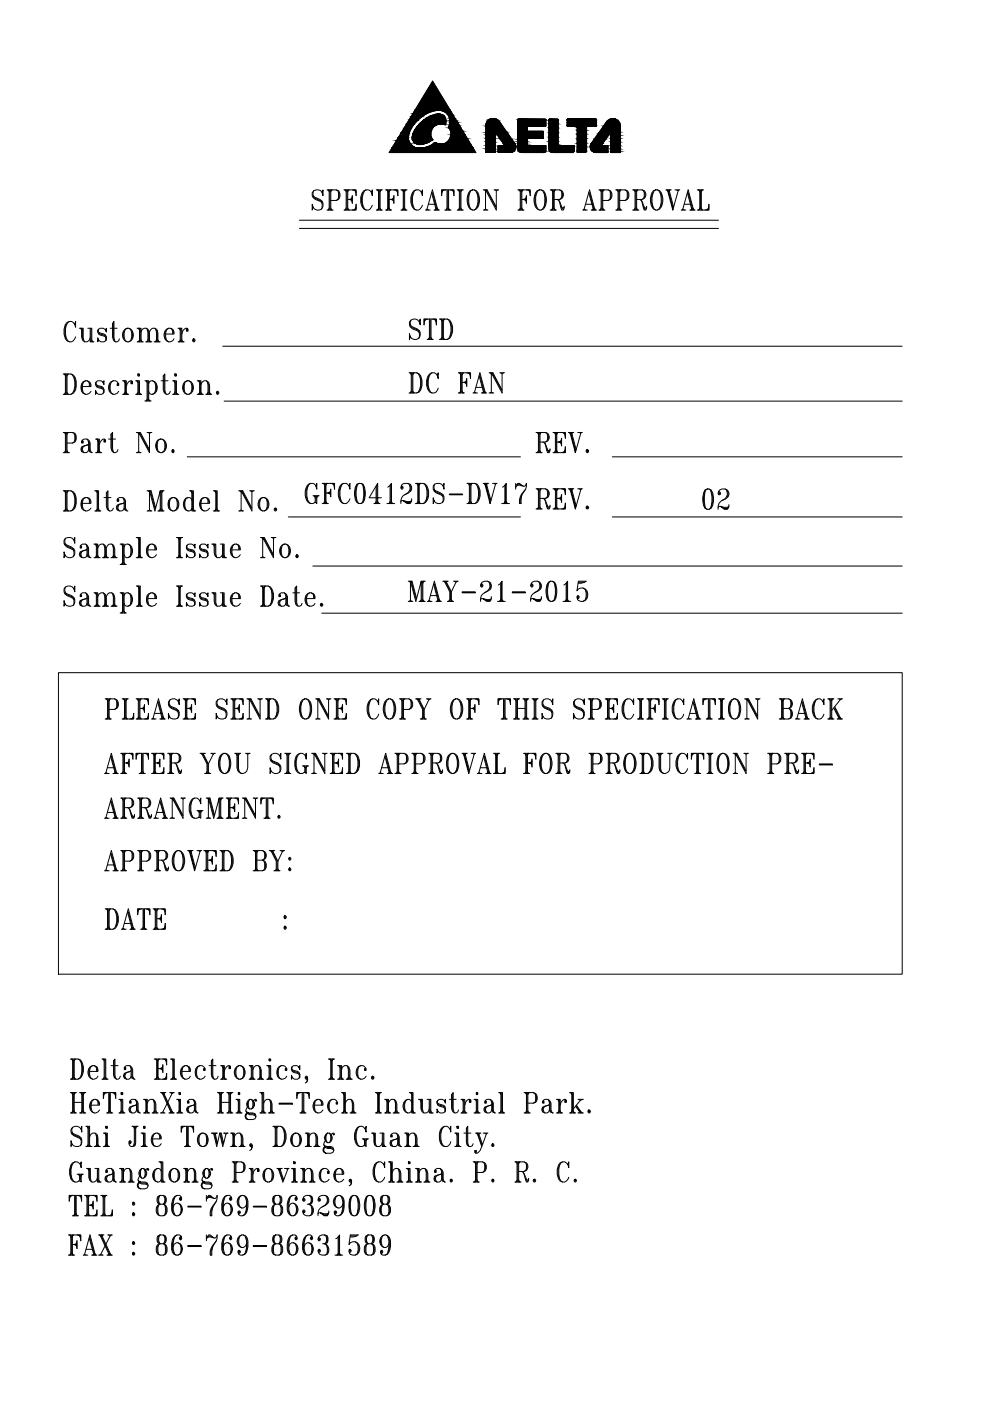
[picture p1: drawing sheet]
<svg xmlns="http://www.w3.org/2000/svg" width="210mm" height="297mm" viewBox="0 0 210 297" stroke-linecap="round" stroke-linejoin="round" font-family="sans-serif">
<g fill="#000" stroke="#000" stroke-width=".21">
<path d="M91.7 17.2l3.7 6.2h-7.4zM92.9 24.2h.2zM93.5 26.3h1zM93.8 26.3h.7l-.1 .1zM104.5 25.1h.1zM129.4 25.2h1z"/>
<path d="M83.1 31.4l-.6 .9h18.4zM83.1 31.4h17.2l.6 .9z"/>
<path d="M83.2 31.2l-.1 .2h5.3zM83.2 31.2h4.8l.4 .2z"/>
<path d="M83.3 31l-.1 .2h4.8zM83.3 31h4.3l.4 .2z"/>
<path d="M83.7 30.4l-.4 .6h4.3zM83.7 30.4h3.3l.6 .6z"/>
<path d="M84.1 29.8l-.4 .6h3.3zM84.1 29.8h2.6l.3 .6z"/>
<path d="M84.3 29.5l-.2 .3h2.6zM84.3 29.5h2.3l.1 .3z"/>
<path d="M84.4 29.3l-.1 .2h2.3zM84.4 29.3h2.2v.2z"/>
<path d="M84.4 29.3h2.2zM84.4 29.3h2.2z"/>
<path d="M84.4 29.3h2.2zM84.4 29.2l2.2 .1z"/>
<path d="M84.4 29.3h2.2zM84.4 29.3h2.2z"/>
<path d="M84.5 29.1l-.1 .1h2.2zM84.5 29.1l2.1 .1z"/>
<path d="M85.1 28.2l-.6 .9h2.1zM85.1 28.2h1.7l-.2 .9z"/>
<path d="M85.6 27.2l-.5 1h1.7zM85.6 27.2h1.6l-.4 1z"/>
<path d="M86.2 26.3l-.6 .9h1.6zM86.2 26.3h1.6l-.6 .9z"/>
<path d="M86.7 25.5l-.5 .8h1.6zM86.7 25.5h1.9l-.8 .8z"/>
<path d="M84.4 29.2h2.2zM84.4 29.2h2.2zM84.4 29.2h2.2zM84.4 29.2h2.2zM84.4 29.2h2.2zM84.4 29.2h2.2z"/>
<path d="M87.2 24.7l-.5 .8h1.9zM87.2 24.7h2.3l-.9 .8z"/>
<path d="M87.5 24.1l-.3 .6h2.3zM87.5 24.1h3l-1 .6z"/>
<path d="M87.4 29v.2h4.1zM87.4 29h4l.1 .2z"/>
<path d="M87.5 28.6l-.1 .3h4zM87.5 28.6h3.8l.1 .3z"/>
<path d="M87.4 28.9v.1h4zM87.4 28.9h4v.1z"/>
<path d="M87.4 29.2h4.1zM87.4 29.2h4.1z"/>
<path d="M87.4 29.2l4.1 .1zM87.4 29.2l4.1 .1z"/>
<path d="M87.4 29.3h4.1zM87.4 29.3h4.1z"/>
<path d="M87.4 29.5v.1h4.3zM87.4 29.5h4.2l.1 .1z"/>
<path d="M87.5 28.5v.1h3.8zM87.5 28.5h3.8v.1z"/>
<path d="M87.4 29.6h4.3zM87.4 29.6h4.3z"/>
<path d="M87.5 29.6l4.1 .1zM87.5 29.6h4.2z"/>
<path d="M87.6 28.2l-.1 .2h3.8zM87.6 28.2h3.7v.2z"/>
<path d="M87.5 28.4h3.8zM87.5 28.4h3.8z"/>
<path d="M87.5 28.4l3.8 .1zM87.5 28.4l3.8 .1z"/>
<path d="M87.8 23.7l-.3 .4h3zM87.8 23.7h3.7l-1 .4z"/>
<path d="M87.5 29.7l.1 .1h3.8zM87.5 29.7h4.1l-.2 .1z"/>
<path d="M87.9 27.6l-.3 .6h3.7zM87.9 27.6h3.6l-.2 .6z"/>
<path d="M87.6 29.8l.1 .3h3.3zM87.6 29.8h3.8l-.4 .3z"/>
<path d="M87.7 30.1l.1 .1h2.9zM87.7 30.1h3.3l-.3 .1z"/>
<path d="M88 23.4l-.2 .3h3.7zM88 23.4h4.6l-1.1 .3z"/>
<path d="M88 27.5l-.1 .1h3.6zM88 27.5h3.6l-.1 .1z"/>
<path d="M88.4 26.9l-.4 .6h3.6zM88.4 26.9h3.5l-.3 .6z"/>
<path d="M88 23.4h4.6zM88 23.4h4.8z"/>
<path d="M88 23.4h5zM88 23.4h5z"/>
<path d="M88 23.4h5zM88 23.4h5zM88 23.4h5zM88 23.4h5zM88 23.4h5zM88 23.4h5z"/>
<path d="M87.8 30.2l.2 .2h2.4zM87.8 30.2h2.9l-.3 .2z"/>
<path d="M88 30.4l.3 .1h1.6zM88 30.4h2.4l-.5 .1z"/>
<path d="M88.7 26.5l-.3 .4h3.6zM88.7 26.5h3.8l-.5 .4z"/>
<path d="M88.3 30.5h1.6zM88.3 30.5h1.6z"/>
<path d="M88.7 26.5h3.8l-3.6-.2zM88.9 26.3h4.3l-.7 .2z"/>
<path d="M89 26.2l-.1 .1h5.6zM89 26.2h5.5v.1z"/>
<path d="M88.5 30.5l.8 .1zM88.5 30.5h1.4z"/>
<path d="M88.9 30.6h.2zM88.9 30.6h.4z"/>
<path d="M83.1 31.4h5.8zM83.1 31.4h5.8zM83.1 31.4h5.8zM83.1 31.4h5.8z"/>
<path d="M89 26.2h5.5l-5.2-.3zM89.3 25.9h5.3l-.1 .3z"/>
<path d="M83.1 31.4h5.9zM83.1 31.4h5.9z"/>
<path d="M89.1 31.4h11.2zM89.1 31.4h11.2z"/>
<path d="M83.1 31.4h6zM83.1 31.4h6z"/>
<path d="M88.9 30.6h.2zM88.9 30.6h.2z"/>
<path d="M89.3 25.9h5.3l-5.1-.2zM89.5 25.7h5.1v.2z"/>
<path d="M89.3 31.4h11zM89.6 31.4h10.7z"/>
<path d="M89.8 25.5l-.3 .2h5.1zM89.8 25.5h4.8v.2z"/>
<path d="M89.6 31.4h10.7l-9.9-.2zM90.4 31.2h9.8l.1 .2z"/>
<path d="M90.4 31.2h9.8l-9-.3zM91.2 30.9h8.8l.2 .3z"/>
<path d="M90.6 24.9l3.8 .1zM90.6 24.9l3.8 .1z"/>
<path d="M90.6 24.9h3.8l-3.1-.3zM91.3 24.6h2.9l.2 .3z"/>
<path d="M91.2 30.9h8.8l-8.2-.3zM91.8 30.6h8l.2 .3z"/>
<path d="M91.3 24.6h2.9zM91.4 24.5l2.8 .1z"/>
<path d="M91.4 24.5h2.7l-2-.2zM92.1 24.3h1.7l.3 .2z"/>
<path d="M87.4 29.2h4.1zM87.4 29.2h4.1zM87.4 29.2h4.1zM87.4 29.2h4.1z"/>
<path d="M87.4 29.5h4.2zM87.4 29.5h4.2zM87.4 29.3v.2h4.2zM87.4 29.3h4.1l.1 .2z"/>
<path d="M91.8 30.6h1.7zM91.9 30.5l1.6 .1z"/>
<path d="M88.4 26.9h3.5zM88.4 26.9h3.6z"/>
<path d="M91.9 30.5h1l-.6-.2zM92.3 30.3l.6 .2z"/>
<path d="M92.1 24.3h1.7zM92.3 24.3h1.5z"/>
<path d="M92.3 24.3h1.2zM92.7 24.2l.8 .1z"/>
<path d="M92.7 24.2h.5zM92.8 24.2h.4z"/>
<path d="M92.8 24.2h.4zM92.9 24.2h.3z"/>
<path d="M88 23.4h4.8zM88 23.4h4.9z"/>
<path d="M91.9 30.5h1zM91.9 30.5h1z"/>
<path d="M88 23.4h4.9zM88 23.4h5z"/>
<path d="M93 23.4h2.4zM93 23.4h2.4z"/>
<path d="M93 23.4h2.4zM93 23.4h2.4z"/>
<path d="M88.9 26.3h4.3zM88.9 26.3h4.6z"/>
<path d="M93.5 30.6h6.3l-5.5-.2zM94.3 30.4h5.4l.1 .2z"/>
<path d="M93.5 26.3h1zM93.5 26.3h1zM93.5 26.3h1z"/>
<path d="M93.6 26.3h.9zM93.6 26.3h.9z"/>
<path d="M93.2 23.4l2.3 .1zM93.2 23.4l2.3 .1z"/>
<path d="M93.6 26.3h.9zM93.6 26.3h.9z"/>
<path d="M93.8 26.3l.6 .1zM94.3 26.4l.1 .1z"/>
<path d="M93.6 23.5l2 .1zM93.6 23.5h1.9l.1 .1z"/>
<path d="M94.3 30.4h5.4l-4.8-.4zM94.9 30h4.6l.2 .4z"/>
<path d="M94.1 23.6l.3 .2h1.3zM94.1 23.6h1.5l.1 .2z"/>
<path d="M89.8 25.5h4.8zM89.8 25.5h4.8zM89.8 25.5h4.8l-4.1-.5zM90.5 25h3.9l.2 .5z"/>
<path d="M95.4 29.4l-.5 .6h4.6zM95.4 29.4h3.7l.4 .6z"/>
<path d="M94.4 23.8l.6 .6h1zM94.4 23.8h1.3l.3 .6z"/>
<path d="M95.2 26.8l-.1 .2h2.5zM95.2 26.8h2.3l.1 .2z"/>
<path d="M95.2 26.5v.3h2.3zM95.2 26.5h2.2l.1 .3z"/>
<path d="M95.1 27l.1 .1h2.5zM95.1 27h2.5l.1 .1z"/>
<path d="M95.4 25.9l-.2 .6h2.2zM95.4 25.9h1.6l.4 .6z"/>
<path d="M95 24.4l.3 .7h1.2zM95 24.4h1l.5 .7z"/>
<path d="M95.3 25.1l.1 .5h1.4zM95.3 25.1h1.2l.3 .5z"/>
<path d="M95.4 25.6v.3h1.6zM95.4 25.6h1.4l.2 .3z"/>
<path d="M95.6 28.6l-.2 .8h3.7zM95.6 28.6h3l.5 .8z"/>
<path d="M95.2 27.1l.3 .7h2.6zM95.2 27.1h2.5l.4 .7z"/>
<path d="M95.5 27.8l.1 .4h2.7zM95.5 27.8h2.6l.2 .4z"/>
<path d="M95.6 28.2v.1h2.9zM95.6 28.2h2.7l.2 .1z"/>
<path d="M95.6 28.3v.1h2.9zM95.6 28.3h2.9v.1z"/>
<path d="M95.6 28.4v.2h3zM95.6 28.4h2.9l.1 .2z"/>
<path d="M89.1 31.4h11.2zM89.1 31.4h11.2zM89.1 31.4h11.2zM89.3 31.4h11z"/>
<path d="M103 26.2v.3h3.4zM103 26.2h3.2l.2 .3z"/>
<path d="M103 26.5v.2h3.5zM103 26.5h3.4l.1 .2z"/>
<path d="M103 26.8v1.2h4.4zM103 26.8h3.5l.9 1.2z"/>
<path d="M103 28h2zM103 28h2z"/>
<path d="M103 28v.2h2zM103 28h2v.2z"/>
<path d="M103 28.2v.4h2zM103 28.2h2v.4z"/>
<path d="M103 28.6v.7h2zM103 28.6h2v.7z"/>
<path d="M103 29.3v.8h2zM103 29.3h2v.8z"/>
<path d="M103 30.1v.8h2zM103 30.1h2v.8z"/>
<path d="M103 30.9v.7h2zM103 30.9h2v.7z"/>
<path d="M103 31.6v.4h2zM103 31.6h2v.4z"/>
<path d="M103 32v.2h2zM103 32h2v.2z"/>
<path d="M103 32.2h2zM103 32.2h2z"/>
<path d="M103 32.2l2 .1zM103 32.2h2z"/>
<path d="M103.2 26l-.2 .2h3.2zM103.2 26h2.8l.2 .2z"/>
<path d="M103 32.3h1.9zM103 32.3h2z"/>
<path d="M103.2 25.9v.1h2.8zM103.2 25.9h2.7l.1 .1z"/>
<path d="M103.3 25.7h2.5l-2.4-.1zM103.4 25.6h2.3l.1 .1z"/>
<path d="M103.5 25.5l-.1 .1h2.3zM103.5 25.5l2.2 .1z"/>
<path d="M103.5 25.5h2.1zM103.7 25.4l1.9 .1z"/>
<path d="M103.5 25.5h2.1zM103.5 25.5h2.1z"/>
<path d="M103.7 25.4h1.8l-1.7-.1zM103.8 25.3h1.5l.2 .1z"/>
<path d="M103.8 25.3h1.5zM103.9 25.3h1.4z"/>
<path d="M103.9 25.3h1.4zM104.1 25.2l1.2 .1z"/>
<path d="M104.1 25.2h.9zM104.2 25.2h.8z"/>
<path d="M104.2 25.2h.8zM104.3 25.1l.7 .1z"/>
<path d="M104.3 25.1h.5zM104.4 25.1h.4z"/>
<path d="M104.4 25.1h.3zM104.5 25.1h.2z"/>
<path d="M105 28h2.4zM105 28h2.4z"/>
<path d="M105.1 28l2.4 .1zM105.1 28l2.4 .1z"/>
<path d="M105.1 28.1l.2 .3h2.4zM105.1 28.1h2.4l.2 .3z"/>
<path d="M105.6 30.9h3.8zM105.6 30.9h3.8z"/>
<path d="M105.6 30.9l3.8 .1zM105.6 30.9l3.8 .1z"/>
<path d="M105.6 31h3.8zM105.6 31h3.8z"/>
<path d="M105.6 31l3.8 .1zM105.6 31l3.8 .1z"/>
<path d="M105.6 31.1l3.8 .1zM105.6 31.1l3.8 .1z"/>
<path d="M105.6 31.2h3.8zM105.6 31.2h3.8z"/>
<path d="M105.6 31.2v.1h3.8zM105.6 31.2h3.8v.1z"/>
<path d="M105.6 31.3v.2h3.7zM105.6 31.3h3.8l-.1 .2z"/>
<path d="M105.6 31.5l3.7 .1zM105.6 31.5h3.7z"/>
<path d="M105.6 31.6v.1h3.6zM105.6 31.6h3.7l-.1 .1z"/>
<path d="M105.6 31.7v.2h3.5zM105.6 31.7h3.6l-.1 .2z"/>
<path d="M105.6 31.9l3.4 .1zM105.6 31.9h3.5z"/>
<path d="M105.6 32.2h3zM105.6 32.2h3.1z"/>
<path d="M105.6 30.9h3.7zM105.7 30.9h3.6z"/>
<path d="M105.6 32.2l2.9 .1zM105.6 32.2h3z"/>
<path d="M105.6 32.3h2.8zM105.6 32.3h2.9z"/>
<path d="M105.6 32.3h2.8zM105.6 32.3h2.8z"/>
<path d="M103.2 25.9h2.7zM103.2 25.9h2.7zM103.3 25.7l-.1 .2h2.7zM103.3 25.7h2.5l.1 .2z"/>
<path d="M105.3 28.4l.7 1h2.4zM105.3 28.4h2.4l.7 1z"/>
<path d="M103 26.8h3.5zM103 26.8h3.5zM103 26.8h3.5zM103 26.8h3.5zM103 26.7l3.5 .1zM103 26.7l3.5 .1z"/>
<path d="M106 29.4l.7 1h2.4zM106 29.4h2.4l.7 1z"/>
<path d="M106.7 30.4h2.5zM106.7 30.4h2.5z"/>
<path d="M106.7 30.4l2.5 .1zM106.7 30.4l2.5 .1z"/>
<path d="M106.8 30.5l.1 .2h2.4zM106.8 30.5h2.4l.1 .2z"/>
<path d="M106.9 30.7h2.4zM106.9 30.7h2.4z"/>
<path d="M105.7 32.3h2.5zM105.7 32.3h2.5z"/>
<path d="M105.7 32.3h2.5zM105.7 32.3h2.7z"/>
<path d="M105.6 32.2h3.1zM105.6 32.2h3.1zM105.6 32v.2h3.1zM105.6 32h3.4l-.3 .2z"/>
<path d="M105.6 32h3.4zM105.6 32h3.4zM105.6 32h3.4zM105.6 32h3.4z"/>
<path d="M107 30.9h2.3zM107 30.9h2.3zM106.9 30.7l.1 .2h2.3zM106.9 30.7h2.4v.2z"/>
<path d="M109.8 25.3h5.9zM109.8 25.3h5.9z"/>
<path d="M109.8 25.3l5.9 .1zM109.8 25.3l5.9 .1z"/>
<path d="M109.8 25.4h5.9zM109.8 25.4h5.9z"/>
<path d="M109.8 25.4h5.9zM109.8 25.4h5.9z"/>
<path d="M109.8 25.4v.2h5.9zM109.8 25.4h5.9v.2z"/>
<path d="M109.8 25.6h5.9zM109.8 25.6h5.9z"/>
<path d="M109.8 25.6v.3h5.9zM109.8 25.6h5.9v.3z"/>
<path d="M109.8 25.9v.1h5.9zM109.8 25.9h5.9v.1z"/>
<path d="M109.8 26v.3h5.9zM109.8 26h5.9v.3z"/>
<path d="M109.8 26.3v.2h5.9zM109.8 26.3h5.9v.2z"/>
<path d="M109.8 26.5v.1h5.9zM109.8 26.5h5.9v.1z"/>
<path d="M109.8 26.6l5.9 .1zM109.8 26.6l5.9 .1z"/>
<path d="M109.8 26.7l5.9 .1zM109.8 26.7h5.9z"/>
<path d="M109.8 26.8v.1h2zM109.8 26.8h2v.1z"/>
<path d="M109.8 27.3v.4h2zM109.8 27.3h2v.4z"/>
<path d="M109.8 27.7v.2h2zM109.8 27.7h2v.2z"/>
<path d="M109.8 27.9h5.4zM109.8 27.9h5.4z"/>
<path d="M109.8 27.9l5.4 .1zM109.8 27.9l5.4 .1z"/>
<path d="M109.8 28v.1h5.4zM109.8 28h5.4v.1z"/>
<path d="M109.8 28.1v.3h5.4zM109.8 28.1h5.4v.3z"/>
<path d="M109.8 28.4v.2h5.4zM109.8 28.4h5.4v.2z"/>
<path d="M109.8 28.6v.4h5.4zM109.8 28.6h5.4v.4z"/>
<path d="M109.8 29v.2h5.4zM109.8 29h5.4v.2z"/>
<path d="M109.8 29.2h5.4zM109.8 29.2h5.4z"/>
<path d="M109.8 29.2l5.4 .1zM109.8 29.2l5.4 .1z"/>
<path d="M109.8 29.3l2 .1zM109.8 29.3l2 .1z"/>
<path d="M109.8 29.5v.6h2zM109.8 29.5h2v.6z"/>
<path d="M109.8 30.1v.4h2zM109.8 30.1h2v.4z"/>
<path d="M109.8 30.5l2 .1zM109.8 30.5l2 .1z"/>
<path d="M109.8 30.6v.2h2zM109.8 30.6h2v.2z"/>
<path d="M109.8 30.8l2 .1zM109.8 30.8l2 .1z"/>
<path d="M109.8 30.9v.2h5.9zM109.8 30.9h5.9v.2z"/>
<path d="M109.8 31.1v.1h5.9zM109.8 31.1h5.9v.1z"/>
<path d="M109.8 31.2v.2h5.9zM109.8 31.2h5.9v.2z"/>
<path d="M109.8 31.4l5.9 .1zM109.8 31.4l5.9 .1z"/>
<path d="M109.8 31.5h5.9zM109.8 31.5h5.9z"/>
<path d="M109.8 31.8l.2 .2h5.7zM109.8 31.8h5.9v.2z"/>
<path d="M110 32h5.7zM110 32h5.7z"/>
<path d="M110.1 32.1l.1 .1h5.4zM110.1 32.1h5.6l-.1 .1z"/>
<path d="M110.2 32.2l5.2 .1zM110.2 32.2h5.4z"/>
<path d="M110.3 32.3h5zM110.3 32.3h5.1z"/>
<path d="M109.8 27.3h2zM109.8 27.3h2zM109.8 26.9v.4h2zM109.8 26.9h2v.4z"/>
<path d="M109.8 29.5h2zM109.8 29.5h2zM109.8 29.4v.1h2zM109.8 29.4h2v.1z"/>
<path d="M109.8 29.3h5.3zM109.8 29.3h5.4z"/>
<path d="M109.8 27.9h5.4zM109.8 27.9h5.4z"/>
<path d="M109.8 26.8h5.8zM109.8 26.8h5.9z"/>
<path d="M109.8 30.9h5.9zM109.8 30.9h5.9z"/>
<path d="M110.1 32.1h5.6zM110.1 32.1h5.6zM110 32l5.7 .1zM110 32l5.7 .1z"/>
<path d="M109.8 30.9h5.9zM109.8 30.9h5.9zM109.8 30.9h5.9zM109.8 30.9h5.9z"/>
<path d="M109.8 31.8h5.9zM109.8 31.8h5.9zM109.8 31.5v.3h5.9zM109.8 31.5h5.9v.3z"/>
<path d="M116.4 25.4h1.9zM116.4 25.4h1.9z"/>
<path d="M116.4 25.4v.2h1.9zM116.4 25.4h1.9v.2z"/>
<path d="M116.4 25.6v.6h1.9zM116.4 25.6h1.9v.6z"/>
<path d="M116.4 26.2v.9h1.9zM116.4 26.2h1.9v.9z"/>
<path d="M116.4 27.1v1h1.9zM116.4 27.1h1.9v1z"/>
<path d="M116.4 28.1v1h1.9zM116.4 28.1h1.9v1z"/>
<path d="M116.4 29.1v.9h1.9zM116.4 29.1h1.9v.9z"/>
<path d="M116.4 30v.6h1.9zM116.4 30h1.9v.6z"/>
<path d="M116.4 30.6v.2h1.9zM116.4 30.6h1.9v.2z"/>
<path d="M116.4 30.8l1.9 .1zM116.4 30.8l1.9 .1z"/>
<path d="M116.4 30.9h5.3zM116.4 30.9h5.3z"/>
<path d="M116.4 30.9h5.4zM116.4 30.9h5.4z"/>
<path d="M116.4 30.9v.6h5.4zM116.4 30.9h5.4v.6z"/>
<path d="M116.4 31.5h5.4zM116.4 31.5h5.4z"/>
<path d="M116.4 25.3h1.9zM116.4 25.3h1.9z"/>
<path d="M116.4 31.5v.3h5.4zM116.4 31.5h5.4v.3z"/>
<path d="M116.4 31.8l5.4 .1zM116.4 31.8l5.4 .1z"/>
<path d="M116.4 31.9l5.4 .1zM116.4 31.9l5.4 .1z"/>
<path d="M116.5 32l.2 .1h5zM116.5 32h5.3l-.1 .1z"/>
<path d="M116.7 32.1l5 .1zM116.7 32.1h5z"/>
<path d="M116.7 32.2l4.8 .1zM116.7 32.2h5z"/>
<path d="M116.9 32.3h4.5zM116.9 32.3h4.6z"/>
<path d="M116.4 25.4h1.9zM116.4 25.4h1.9zM116.4 25.4h1.9zM116.4 25.3l1.9 .1z"/>
<path d="M120.3 25.4h6.1zM120.3 25.3l6.1 .1z"/>
<path d="M120.3 25.4h6.2zM120.3 25.4h6.2z"/>
<path d="M120.3 25.4h6.2zM120.3 25.4h6.2z"/>
<path d="M120.3 26.5v.1h6.2zM120.3 26.5h6.2v.1z"/>
<path d="M120.3 26.6h6.2zM120.3 26.6h6.2z"/>
<path d="M120.3 26.6l6.2 .1zM120.3 26.6l6.2 .1z"/>
<path d="M120.3 25.3h6.1zM120.3 25.3h6.1z"/>
<path d="M120.3 26.7l6.1 .1zM120.3 26.7h6.1z"/>
<path d="M120.3 25.3h.3zM120.3 25.3h.3z"/>
<path d="M120.3 25.3h.6zM120.3 25.3h.6z"/>
<path d="M120.3 25.3h1zM120.3 25.3h1z"/>
<path d="M120.3 25.3h1.9zM120.3 25.3h1.9z"/>
<path d="M122.4 26.8h2zM122.4 26.8h2z"/>
<path d="M122.4 27.6v.8h2zM122.4 27.6h2v.8z"/>
<path d="M122.4 28.4l2 .1zM122.4 28.4l2 .1z"/>
<path d="M122.4 28.5v.8h2zM122.4 28.5h2v.8z"/>
<path d="M122.4 29.3v.2h2zM122.4 29.3h2v.2z"/>
<path d="M122.4 29.5v.8h2zM122.4 29.5h2v.8z"/>
<path d="M122.4 30.3v.2h2zM122.4 30.3h2v.2z"/>
<path d="M122.4 30.5v.6h2zM122.4 30.5h2v.6z"/>
<path d="M122.4 31.1v.3h2zM122.4 31.1h2v.3z"/>
<path d="M122.4 31.4v.3h2zM122.4 31.4h2v.3z"/>
<path d="M122.4 31.7v.2h2zM122.4 31.7h2v.2z"/>
<path d="M122.4 31.9h2zM122.4 31.9h2z"/>
<path d="M122.4 31.9l1.9 .1zM122.4 31.9h2z"/>
<path d="M122.4 32v.2h1.9zM122.4 32h1.9v.2z"/>
<path d="M122.4 32.2l1.7 .1zM122.4 32.2h1.8z"/>
<path d="M122.4 32.3h1.6zM122.4 32.3h1.7z"/>
<path d="M120.3 25.3h3zM120.3 25.3h3z"/>
<path d="M122.4 32.2h1.8zM122.4 32.2h1.8zM122.4 32.2h1.8zM122.4 32.2h1.9z"/>
<path d="M120.3 26.8h4.1zM120.3 26.8h4.1zM120.3 26.8h4.1zM120.3 26.8h4.1z"/>
<path d="M122.4 26.8h2zM122.4 26.8h2zM122.4 26.8h2zM122.4 26.8h2z"/>
<path d="M122.4 27h2zM122.4 27h2zM122.4 26.8v.2h2zM122.4 26.8h2v.2z"/>
<path d="M122.4 27.6h2zM122.4 27.6h2zM122.4 27v.6h2zM122.4 27h2v.6z"/>
<path d="M120.3 25.3h4.1zM120.3 25.3h4.1z"/>
<path d="M120.3 26.8h4.1zM120.3 26.8h4.4z"/>
<path d="M120.3 26.8h4.4zM120.3 26.8h5.1z"/>
<path d="M125.2 31l-.1 .1h3.8zM125.2 31h3.7v.1z"/>
<path d="M125.1 31.1l3.8 .1zM125.1 31.1l3.8 .1z"/>
<path d="M125.2 30.8l2.3 .1zM125.2 30.8h2.4z"/>
<path d="M125.2 30.9h3.6zM125.2 30.9h3.6z"/>
<path d="M125.2 30.9h3.7zM125.2 30.9h3.7z"/>
<path d="M125.2 30.9l3.7 .1zM125.2 30.9l3.7 .1z"/>
<path d="M125.3 30.4l-.1 .3h2.4zM125.3 30.4h2.5l-.2 .3z"/>
<path d="M125.2 30.7l2.4 .1zM125.2 30.7l2.4 .1z"/>
<path d="M125.3 30.4h2.5zM125.4 30.4h2.4z"/>
<path d="M126.1 29.4l-.7 1h2.4zM126.1 29.4h2.4l-.7 1z"/>
<path d="M120.3 26.8h5.1zM120.3 26.8h5.8z"/>
<path d="M120.3 25.3h5.1zM120.3 25.3h5.1z"/>
<path d="M125.2 31.6l.3 .4h3.4zM125.2 31.6h3.7v.4z"/>
<path d="M125.5 32h3.4zM125.5 32h3.4z"/>
<path d="M125.6 32l.2 .2h3.1zM125.6 32h3.3v.2z"/>
<path d="M120.3 25.3h5.5zM120.3 25.3h5.5z"/>
<path d="M125.8 32.2h3.1zM125.8 32.2h3.1z"/>
<path d="M125.8 32.2l3.1 .1zM125.8 32.2l3.1 .1z"/>
<path d="M126.8 28.4l-.7 1h2.4zM126.8 28.4h2.4l-.7 1z"/>
<path d="M120.3 26.8h5.8zM120.3 26.8h6z"/>
<path d="M120.3 25.3h5.8zM120.3 25.3h5.8z"/>
<path d="M125.9 32.3h2.9zM125.9 32.3h3z"/>
<path d="M120.3 26.8h6zM120.3 26.8h6.1z"/>
<path d="M126.2 32.3h2.6zM126.2 32.3h2.6z"/>
<path d="M120.3 25.3h6zM120.3 25.3h6z"/>
<path d="M120.3 25.3h6.1zM120.3 25.3h6.1z"/>
<path d="M120.3 26.7h6.1zM120.3 26.7h6.2z"/>
<path d="M120.3 26.7h6.1zM120.3 26.7h6.1zM120.3 26.7h6.1zM120.3 26.7h6.1z"/>
<path d="M120.3 25.4h6.2zM120.3 25.4h6.2z"/>
<path d="M120.3 25.6h6.2zM120.3 25.6h6.2zM120.3 25.4v.2h6.2zM120.3 25.4h6.2v.2z"/>
<path d="M120.3 26h6.2zM120.3 26h6.2zM120.3 25.6v.4h6.2zM120.3 25.6h6.2v.4z"/>
<path d="M120.3 26.5h6.2zM120.3 26.5h6.2zM120.3 26v.5h6.2zM120.3 26h6.2v.5z"/>
<path d="M127 28.1l-.2 .3h2.4zM127 28.1h2.4l-.2 .3z"/>
<path d="M127 28.1h2.4zM127.1 28h2.4z"/>
<path d="M127.1 28h2.4zM127.1 28h2.4z"/>
<path d="M128 26.8l-.9 1.2h4.5zM128 26.8h3.6v1.2z"/>
<path d="M128.4 26.1l-.4 .7h3.6zM128.4 26.1h3l.2 .7z"/>
<path d="M128.6 25.9l-.2 .2h3zM128.6 25.9h2.7l.1 .2z"/>
<path d="M128.8 25.6l-.2 .3h2.7zM128.8 25.6h2.2l.3 .3z"/>
<path d="M128.9 25.5l-.1 .1h2.2zM128.9 25.5l2.1 .1z"/>
<path d="M128.9 25.5h2l-1.6-.2zM129.3 25.3h1.2l.4 .2z"/>
<path d="M125.2 31.6h3.7zM125.2 31.6h3.7zM125.1 31.2l.1 .4h3.7zM125.1 31.2h3.8v.4z"/>
<path d="M129.3 25.3h1.2zM129.4 25.2l1.1 .1z"/>
<path d="M129.5 28h2.1zM129.5 28h2.1z"/>
<path d="M129.5 28v.2h2.1zM129.5 28h2.1v.2z"/>
<path d="M129.5 28.2v.5h2.1zM129.5 28.2h2.1v.5z"/>
<path d="M129.5 28.7v.6h2.1zM129.5 28.7h2.1v.6z"/>
<path d="M129.5 29.3v.8h2.1zM129.5 29.3h2.1v.8z"/>
<path d="M129.5 30.1v.8h2.1zM129.5 30.1h2.1v.8z"/>
<path d="M129.5 30.9v.7h2.1zM129.5 30.9h2.1v.7z"/>
<path d="M129.5 31.6v.4h2.1zM129.5 31.6h2.1v.4z"/>
<path d="M129.5 32v.2h2.1zM129.5 32h2.1v.2z"/>
<path d="M129.5 32.2l2.1 .1zM129.5 32.2l2.1 .1z"/>
<path d="M129.5 32.3h2zM129.5 32.3h2.1z"/>
<path d="M129.5 32.3h2zM129.5 32.3h2z"/>
<path d="M129.5 32.3h2zM129.5 32.3h2z"/>
</g>
<g fill="none" stroke="#000" stroke-width=".21">
<path d="M91.7 17.2l9.2 15.1h-18.4zM88.6 25.5a6.3 6.3 0 0 1 4.6-2.1 2.46 2.46 0 0 1 1.9 3.6 2.17 2.17 0 0 1 0 2.8 2.17 2.17 0 0 1-2.8 .4 4.2 4.2 0 0 1-4.7 .8 1.88 1.88 0 0 1-1-1.7v-.1a5 5 0 0 1 2-3.7zM89 26.2a5.5 5.5 0 0 1 4.2-2 1.62 1.62 0 0 1 1.2 2.3 2.15 2.15 0 0 0-2.6 .5 2.15 2.15 0 0 0-.1 2.6 3.9 3.9 0 0 1-3.4 .9 1.82 1.82 0 0 1-.4-2.9zM103.4 25.6a1.63 1.63 0 0 1 2.5 .3l3.3 4.5a1.23 1.23 0 0 1-.1 1.4 1.23 1.23 0 0 1-1.3 .5h-2.2v-1.4h1.4l-2-2.9v4.2l-2 .1v-5.5l.1-.7zM109.8 25.3l5.9 .1v1.4h-3.9v1.1h3.4v1.4h-3.4v1.6h3.9v1.2l-.4 .2h-3.9a1.18 1.18 0 0 1-1.3-.1 1.18 1.18 0 0 1-.3-1.3zM116.4 25.3l1.9 .1v5.5h3.4l.1 .6a.6 .6 0 0 1-.6 .8h-4a.86 .86 0 0 1-.8-.8zM120.3 25.3l6.2 .1-.1 1.4h-2v5.1l-.2 .3-1.8 .1v-5.5h-2.1zM128.9 25.5a1.63 1.63 0 0 1 1.7-.2 1.63 1.63 0 0 1 1 1.5v5.5h-2.1v-4.3l-2 2.9h1.4l-.1 1.4a5.9 5.9 0 0 1-3.3-.3 1.21 1.21 0 0 1-.2-1.6zM63.5 46.7h88.8M63.5 48.4h88.8M66.4 41.5a2.56 2.56 0 0 0 1.8 1.2l.1 .4M66.5 40.4a.94 .94 0 0 0 .4 1.5l.9 .4a1.21 1.21 0 0 1 .8 1.4 1.21 1.21 0 0 1-1.4 .9 1.21 1.21 0 0 1-1-1.3v1.2l.2-.6"/>
<path d="M68.3 40.9l.2-.6v1.2l-.2-.6a1.12 1.12 0 0 0-1.3-.6 1.12 1.12 0 0 0-.8 1.2l.2 .4 .5 .4 .9 .4a1.23 1.23 0 0 1 .4 1.6M69.3 40.3h2a1.17 1.17 0 0 1 .8 1.1 1.17 1.17 0 0 1-.8 1.1h-1.2M69.3 44.5h1.3M69.5 40.3l.3 .1M69.6 40.3l.2 .3M69.8 40.3v4.2M69.8 44.3l-.3 .2M69.8 44.1l-.2 .4M70 40.4v3.9M70.1 40.3v4.2M70.1 44.1l.2 .4M70.1 44.3l.4 .2"/>
<path d="M70.3 40.3l-.2 .3M70.5 40.3l-.4 .1M71.3 40.3l.3 .1 .2 .5v1l-.2 .4-.3 .2M71.8 40.6l.1 .5-.1 1M72.9 40.3h2.6v1.2l-.2-1.2M72.9 44.5h2.6v-1.2l-.2 1.2M73.1 40.3l.3 .1M73.2 40.3l.2 .3M73.4 40.3v4.2M73.4 44.3l-.3 .2M73.4 44.1l-.2 .4M73.6 40.4v3.9"/>
<path d="M73.7 40.3v4.2M73.7 42.3h1M73.7 44.1l.2 .4M73.7 44.3l.4 .2M73.9 40.3l-.2 .3M74.1 40.3l-.4 .1M74.7 41.5v1.6l-.2-.8zM74.7 41.9l-.3 .4 .3 .4M74.7 42.1l-.6 .2 .6 .2M74.7 40.3l.8 .1M75 40.3l.5 .3M75.2 40.3l.3 .6"/>
<path d="M75.5 44.3l-.8 .2M75.5 44.1l-.5 .4M75.5 43.9l-.3 .6M77 40.9a3.3 3.3 0 0 0 0 3M77.6 40.3a2.52 2.52 0 0 0-.8 2.6l.2 .8 .6 .8M78.8 40.9l.1-.6v1.2l-.1-.6a1.12 1.12 0 0 0-1.2-.6 1.12 1.12 0 0 0-.9 1 2.46 2.46 0 0 0 .9 3.2 1.16 1.16 0 0 0 1.3-1M79.8 44.5h1.3M79.8 40.3h1.3M79.9 40.3l.3 .1M80.1 40.3l.1 .3M80.2 40.3v4.2M80.2 44.3l-.3 .2"/>
<path d="M80.2 44.1l-.1 .4M80.4 40.4v3.9M80.6 40.3v4.2M80.6 44.1l.2 .4M80.6 44.3l.3 .2M80.8 40.3l-.2 .3M80.9 40.3l-.3 .1M81.7 40.3h2.7v1.2l-.2-1.2M81.7 44.5h1.3M81.9 40.3l.3 .1M82.1 40.3l.1 .3M82.2 40.3v4.2"/>
<path d="M82.2 44.3l-.3 .2M82.2 44.1l-.1 .4M82.4 40.4v3.9M82.5 42.3h1M82.5 40.3v4.2M82.5 44.1l.2 .4M82.5 44.3l.4 .2M82.7 40.3l-.2 .3M82.9 40.3l-.4 .1M83.5 41.5v1.6l-.2-.8zM83.5 41.9l-.3 .4 .3 .4M83.5 42.1l-.6 .2 .6 .2"/>
<path d="M83.5 40.3l.9 .1M83.8 40.3l.6 .3M84 40.3l.4 .6M85 44.5h1.3M85 40.3h1.3M85.2 40.3l.3 .1M85.3 40.3l.2 .3M85.5 40.3v4.2M85.5 44.3l-.3 .2M85.5 44.1l-.2 .4M85.6 40.4v3.9M85.8 40.3v4.2"/>
<path d="M85.8 44.1l.2 .4M85.8 44.3l.3 .2M86 40.3l-.2 .3M86.1 40.3l-.3 .1M87.6 40.9a3.3 3.3 0 0 0 0 3M88.3 40.3l-.4 .1a4.1 4.1 0 0 0 0 3.9l.4 .2M89.4 40.9l.2-.6v1.2a1.15 1.15 0 0 0-.6-1.1 1.15 1.15 0 0 0-1.2 0 2.99 2.99 0 0 0 0 3.9 1.09 1.09 0 0 0 1.1 .2 1.09 1.09 0 0 0 .7-1M90.2 44.5h1M90.4 44.5l.1-.2 .4 .2M90.5 44.3l1.2-4 1.1 4.2M90.9 43.3h1.5M91.5 40.9l1 3.6"/>
<path d="M91.7 40.9l1 3.6M92 44.5h1.2M92.5 44.3l-.3 .2M92.5 44.1l-.1 .4M92.7 44.1l.3 .4M93.8 40.3l-.2 1.2v-1.2h2.7v1.2l-.2-1.2M94 40.3l-.4 .6M94.1 40.3l-.5 .3M94.3 44.5h1.3M94.5 40.3l-.9 .1M94.8 40.3v4.2M94.8 44.3l-.3 .2"/>
<path d="M94.8 44.1l-.2 .4M94.9 40.4v3.9M95.1 40.3v4.2M95.1 44.1l.2 .4M95.1 44.3l.3 .2M95.4 40.3l.9 .1M95.8 40.3l.5 .3M96 40.3l.3 .6M96.9 44.5h1.3M96.9 40.3h1.3M97.1 40.3l.3 .1M97.2 40.3l.2 .3"/>
<path d="M97.4 40.3v4.2M97.4 44.3l-.3 .2M97.4 44.1l-.2 .4M97.6 40.4v3.9M97.7 40.3v4.2M97.7 44.1l.2 .4M97.7 44.3l.4 .2M97.9 40.3l-.2 .3M98.1 40.3l-.4 .1M99.5 40.9a3.7 3.7 0 0 0 0 3M99.7 40.4a1.19 1.19 0 0 1 1.8 .9 2.46 2.46 0 0 1-1 3.2 1.16 1.16 0 0 1-1.3-1 3.4 3.4 0 0 1 .5-3.1zM100.2 40.3l-.3 .1a4.1 4.1 0 0 0 0 3.9l.3 .2"/>
<path d="M100.5 40.3a2.52 2.52 0 0 1 .8 2.6l-.1 .8-.7 .8M101.2 40.9a3.3 3.3 0 0 1 0 3M102.5 44.5h.9M102.5 40.3h.8l1.9 3.6M102.6 44.5l.3-.2 .4 .2M102.6 40.3l.3 .1M103.1 40.3l2 3.6M104.8 40.3h.9M104.9 40.3l.3 .1 .4-.1M105.2 40.4v4.1l-2.3-4.2v4M109.8 40.3h2.6v1.2l-.1-1.2M109.8 44.5h1.3"/>
<path d="M110 40.3l.3 .1M110.1 40.3l.2 .3M110.3 40.3v4.2M110.3 44.3l-.3 .2M110.3 44.1l-.2 .4M110.5 40.4v3.9M110.6 42.3h1M110.6 40.3v4.2M110.6 44.1l.2 .4M110.6 44.3l.3 .2M110.8 40.3l-.2 .3M110.9 40.3l-.3 .1"/>
<path d="M111.6 41.5v1.6l-.2-.8zM111.6 41.9l-.3 .4 .3 .4M111.6 42.1l-.7 .2 .7 .2M111.6 40.3l.8 .1M112 40.3l.4 .3M112.1 40.3l.3 .6M113.7 40.9a3.3 3.3 0 0 0 0 3M113.9 40.4a1.16 1.16 0 0 1 1.8 .9 3.3 3.3 0 0 1-.5 3 1.15 1.15 0 0 1-1.8-.8 3.2 3.2 0 0 1 .5-3.1zM114.4 40.3a2.52 2.52 0 0 0-.8 2.6l.1 .8 .7 .8M114.7 40.3l.3 .1a4.1 4.1 0 0 1 0 3.9l-.3 .2M115.4 40.9a3.7 3.7 0 0 1 0 3M116.7 40.3h1.9a1.04 1.04 0 0 1 .9 1 1.04 1.04 0 0 1-.9 1h-1.1"/>
<path d="M116.7 44.5h1.3M116.8 40.3l.4 .1M117 40.3l.2 .3M117.2 40.3v4.2M117.2 44.3l-.4 .2M117.2 44.1l-.2 .4M117.3 40.4v3.9M117.5 40.3v4.2M117.5 44.1l.2 .4M117.5 44.3l.3 .2M117.7 40.3l-.2 .3M117.8 40.3l-.3 .1"/>
<path d="M118.1 42.3l.4 .2 .1 .4 .5 1.6h.4l.1-.8M118.5 42.5l.8 1.6 .3-.2M118.6 40.3l.3 .1 .2 .5v.8l-.2 .4-.3 .2M118.9 43.7l.4 .6h.2M119.1 40.6l.2 .5-.2 .8M123.6 44.5h.9M123.7 44.5l.2-.2 .3 .2M123.9 44.3l1.1-4 1.1 4.2M124.2 43.3h1.5M124.8 40.9l1 3.6M125 40.9l1 3.6M125.3 44.5h1.2"/>
<path d="M125.8 44.3l-.3 .2M125.8 44.1l-.1 .4M126 44.1l.3 .4M127 40.3h1.9a1.17 1.17 0 0 1 .9 1.1 1.17 1.17 0 0 1-.9 1.1h-1.1M127 44.5h1.3M127.1 40.3l.4 .1M127.3 40.3l.2 .3M127.5 40.3v4.2M127.5 44.3l-.4 .2M127.5 44.1l-.2 .4M127.6 40.4v3.9M127.8 40.3v4.2"/>
<path d="M127.8 44.1l.2 .4M127.8 44.3l.3 .2M128 40.3l-.2 .3M128.1 40.3l-.3 .1M128.9 40.3l.4 .1 .1 .5v1l-.1 .4-.4 .2M129.4 40.6l.2 .5-.2 1M130.5 40.3h2a1.17 1.17 0 0 1 .9 1.1 1.17 1.17 0 0 1-.9 1.1h-1.1M130.5 44.5h1.4M130.7 40.3l.3 .1M130.9 40.3l.1 .3M131 40.3v4.2M131 44.3l-.3 .2"/>
<path d="M131 44.1l-.1 .4M131.2 40.4v3.9M131.4 40.3v4.2M131.4 44.1l.2 .4M131.4 44.3l.3 .2M131.6 40.3l-.2 .3M131.7 40.3l-.3 .1M132.5 40.3l.3 .1 .2 .5v1l-.2 .4-.3 .2M133 40.6l.2 .5-.2 1M134.1 40.3h2a1.04 1.04 0 0 1 .9 1 1.04 1.04 0 0 1-.9 1h-1.1M134.1 44.5h1.4M134.3 40.3l.3 .1"/>
<path d="M134.5 40.3l.1 .3M134.6 40.3v4.2M134.6 44.3l-.3 .2M134.6 44.1l-.1 .4M134.8 40.4v3.9M135 40.3v4.2M135 44.1l.1 .4M135 44.3l.3 .2M135.1 40.3l-.1 .3M135.3 40.3l-.3 .1M135.6 42.3l.4 .2 .1 .4 .5 1.6h.3l.2-.8M136 42.5l.8 1.6 .3-.2"/>
<path d="M136.1 40.3l.3 .1 .2 .5v.8l-.2 .4-.3 .2M136.4 43.7l.4 .6h.1M136.6 40.6l.2 .5-.2 .8M138.4 40.9a3.3 3.3 0 0 0 0 3M138.5 40.4a1.19 1.19 0 0 1 1.9 .9 2.46 2.46 0 0 1-1 3.2 1.16 1.16 0 0 1-1.3-1 3.4 3.4 0 0 1 .4-3.1zM139.1 40.3l-.4 .1a4.1 4.1 0 0 0 0 3.9l.4 .2M139.4 40.3a2.52 2.52 0 0 1 .8 2.6l-.2 .8-.6 .8M140 40.9a3.3 3.3 0 0 1 0 3M141.2 40.3h1.1M141.3 40.3l.4 .3M141.5 40.3l1.1 4.2v-.6l-.9-3.6M141.8 40.3l1 3.6"/>
<path d="M142 40.3l-.2 .3M142.1 40.3l-.3 .1M143.1 40.3h1M143.5 40.3l.3 .1 .2-.1M143.8 40.4l-1.2 4.1M144.4 44.5h1M144.6 44.5l.2-.2 .3 .2M144.8 44.3l1.1-4 1.2 4.2M145.1 43.3h1.4M145.7 40.9l1 3.6M145.9 40.9l1 3.6M146.2 44.5h1.2"/>
<path d="M146.7 44.3l-.3 .2M146.7 44.1l-.2 .4M146.9 44.1l.3 .4M147.9 44.5h2.4v-1.2l-.2 1.2M147.9 40.3h1.3M148 40.3l.4 .1M148.2 40.3l.2 .3M148.4 40.3v4.2M148.4 44.3l-.4 .2M148.4 44.1l-.2 .4M148.5 40.4v3.9M148.7 40.3v4.2"/>
<path d="M148.7 44.1l.2 .4M148.7 44.3l.3 .2M148.9 40.3l-.2 .3M149 40.3l-.3 .1M150.3 44.3l-.8 .2M150.3 44.1l-.5 .4M150.3 43.9l-.3 .6M13.4 79.3h1.6a1.67 1.67 0 0 1 1.2 1.6 2.23 2.23 0 0 1-1.2 2.7h-1.6M13.6 79.3l.3 .2M13.7 79.3l.2 .4M13.9 79.3v4.3M14 68.8a3.7 3.7 0 0 0 0 3"/>
<path d="M14 79.5v3.9M14.2 79.3v4.3M14.4 79.3l-.2 .4M14.5 79.3l-.3 .2M14.7 68.2a2.83 2.83 0 0 0-.7 3.4l.4 .7 .3 .2M15 79.3a2.83 2.83 0 0 1 .7 3.5l-.3 .6-.4 .2M15.7 79.9a3.3 3.3 0 0 1 0 3.1M15.9 68.8l.1-.6v1.2a1.15 1.15 0 0 0-1-1.3 1.15 1.15 0 0 0-1.3 1.1 3.2 3.2 0 0 0 .5 3.1 1.12 1.12 0 0 0 1.2 .1 1.12 1.12 0 0 0 .6-1M16.8 69.6h.8v2l.4 .9M17 69.6l.3 .2M17.2 69.6l.1 .4M17.3 69.6v1.8l.2 .7a.88 .88 0 0 0 1 .4 .88 .88 0 0 0 .6-.9"/>
<path d="M17.5 69.8v1.8l.1 .5M18.6 69.6h.9v2.9M19.1 69.6v2.9h.8M19.3 69.8v2.5M19.5 72.1l.1 .4M19.5 72.3l.3 .2M20.7 70l.2 .4 .3 .2 1.2 .4 .1 .4v.7l-.5 .4h-.6l-.3-.2-.4-.7v.9l.2-.4M20.9 70.6l1.5 .6M20.9 69.8l-.2 .6M22.4 70l.1-.4v.8l-.3-.6-.3-.2h-.7l-.3 .2a.78 .78 0 0 0 .3 1.2l1.2 .4 .1 .7M22.5 71.4l-.1 .9M23.4 69.6h1.4"/>
<path d="M24 68.6v3l.2 .5M25.3 71.8l-.1 .5-.4 .2h-.3l-.5-.4-.1-.7v-2.8l.3-.4v3.4l.3 .9M26.3 70.2l-.2 .4v.8l.2 .4M26.5 69.8a1.21 1.21 0 0 1 1.4 .1 1.21 1.21 0 0 1 .4 1.3 1.15 1.15 0 0 1-1.2 1.3 1.15 1.15 0 0 1-1.1-1.3l.1-1zM27 69.6a1.86 1.86 0 0 0 0 2.9M27.3 69.6a1.86 1.86 0 0 1 0 2.9M27.9 70.2l.2 .4v.8l-.2 .4M29.1 69.6h.8v2.9M29.1 72.5h1.3M29.2 79.3h.4v.4h-.4zM29.2 69.6l.4 .2M29.2 79.5h.4"/>
<path d="M29.4 69.6l.2 .4M29.4 79.3v.4M29.6 69.6v2.9M29.6 72.3l-.4 .2M29.6 72.1l-.2 .4M29.7 69.8v2.5M29.9 70.4a.85 .85 0 0 1 .7-.8 .85 .85 0 0 1 .9 .4l.2 .6v1.9M29.9 72.1l.1 .4M29.9 72.3l.3 .2M30.9 72.5h1.3M31.1 69.6l.3 .8v2.1M31.4 70l.1 .6v1.7"/>
<path d="M31.4 72.3l-.3 .2M31.4 72.1l-.2 .4M31.7 70.4a.88 .88 0 0 1 .7-.8 .88 .88 0 0 1 .9 .4l.2 2.5M31.7 72.1l.2 .4M31.7 72.3l.3 .2M32.7 72.5h1.3M32.8 69.6l.4 .8v2.1M33.2 70l.1 .6v1.7M33.2 72.3l-.4 .2M33.2 72.1l-.2 .4M33.5 72.1l.1 .4M33.5 72.3l.3 .2"/>
<path d="M34.8 79.7v3.1l.2 .4M35.1 70.8h1.8a1.02 1.02 0 0 0-.7-1.2 1.02 1.02 0 0 0-1.2 .6 1.44 1.44 0 0 0 1.1 2.3l.5-.2 .3-.5M35.1 70.2l-.1 .4v.8l.1 .4M35.8 69.6a1.86 1.86 0 0 0 0 2.9M36.1 69.6l.3 .2 .2 1M36.6 70l.2 .6M37.1 79.3h.3v.4h-.3zM37.1 79.5h.3M37.2 79.3v.4M37.7 69.6h.9v2.9M37.7 72.5h1.4M37.9 69.6l.3 .2"/>
<path d="M38 69.6l.2 .4M38.2 69.6v2.9M38.2 72.3l-.3 .2M38.2 72.1l-.2 .4M38.4 69.8v2.5M38.6 72.1l.1 .4M38.6 72.3l.3 .2M39.7 70v-.2h-.2v.4h.4v-.4l-.2-.2a1.19 1.19 0 0 0-1.1 1.2M41 71.8l.3 .3-.1 .4-.4-.2zM41 72.1h.2v.2h-.2zM47.2 73.4h144.1M86.7 79h1.6a1.67 1.67 0 0 1 1.2 1.7 3.3 3.3 0 0 1-.7 2.4l-.5 .2h-1.6"/>
<path d="M86.9 79l.3 .2M87 68.9l.2 .4 .2 .2 1.4 .6 .1 .4M87 79l.2 .5M87.2 67.9a.99 .99 0 0 0 .2 1.4l1 .4a1.19 1.19 0 0 1 .7 1.5 1.19 1.19 0 0 1-1.3 .8 1.19 1.19 0 0 1-1-1.3v1.3l.2-.7M87.2 79v4.3M87.4 79.2v3.9M87.5 79v4.3M87.7 79l-.2 .5M87.9 79l-.4 .2M88.3 79a2.44 2.44 0 0 1 .9 2.7l-.2 .8-.3 .6-.4 .2M88.9 68.3l.2-.7v1.3a1.14 1.14 0 0 0-1.4-1.3 1.14 1.14 0 0 0-.7 1.7l.4 .4 1 .4a1.13 1.13 0 0 1 .4 1.7M89 79.7a3.7 3.7 0 0 1 0 3"/>
<path d="M90.1 67.6l-.2 1.3v-1.3h2.6v1.3l-.1-1.3M90.2 67.6l-.3 .7M90.4 67.6l-.5 .5M90.6 72h1.2M90.7 67.6l-.8 .3M91 79.7a3.3 3.3 0 0 0 0 3M91 67.6v4.4M91 71.8l-.3 .2M91 71.5l-.1 .5M91.2 67.9v3.9M91.4 67.6v4.4M91.4 71.5l.2 .5"/>
<path d="M91.4 71.8l.3 .2M91.6 79a3.4 3.4 0 0 0-.3 4.1l.3 .2M91.7 67.6l.8 .3M92 67.6l.5 .5M92.2 67.6l.3 .7M92.7 79.7l.2-.7v1.3a1.15 1.15 0 0 0-1-1.3 1.15 1.15 0 0 0-1.3 1.1 3 3 0 0 0 .5 3 1.12 1.12 0 0 0 1.8-.8M93.2 67.6h1.6a2.16 2.16 0 0 1 1.2 2.7 1.83 1.83 0 0 1-1.2 1.7h-1.6M93.3 67.6l.4 .3M93.5 67.6l.2 .5M93.7 67.6v4.4M93.7 71.8l-.4 .2M93.7 71.5l-.2 .5"/>
<path d="M93.8 67.9v3.9M94 67.6v4.4M94 71.5l.2 .5M94 71.8l.3 .2M94.2 67.6l-.2 .5M94.3 67.6l-.3 .3M94.8 67.6a2.94 2.94 0 0 1 .6 3.5l-.2 .7-.4 .2M95.4 68.3a3.3 3.3 0 0 1 0 3M97.2 79h2.6v1.3l-.2-1.3M97.3 79l.3 .2M97.5 79l.1 .5M97.6 79v4.3"/>
<path d="M97.8 79.2v3.9M98 79v4.3M98.2 79l-.2 .5M98.3 79l-.3 .2M99 79l.8 .2M99.3 79l.5 .5M99.5 79l.3 .7M101.6 79.7l1 3.6M101.8 79.7l.9 3.6M103.7 79h.8l2 3.7M103.9 79l.3 .2M104.3 79l2 3.7"/>
<path d="M106 79h1M106.2 79l.3 .2 .3-.2M106.5 79.2v4.1l-2.3-4.3v4.1M13.4 91.7h2l.5 .2a1.27 1.27 0 0 1-.5 2h-1.2M13.4 96h1.3M13.6 91.7l.3 .2M13.7 91.7l.2 .4M13.9 91.7v4.3M13.9 83.4l-.3 .2M13.9 83.2l-.2 .4M13.9 95.8l-.3 .2M13.9 95.5l-.2 .5"/>
<path d="M14 91.9v3.9M14.2 91.7v4.3M14.2 83.2l.2 .4M14.2 83.4l.3 .2M14.2 95.5l.2 .5M14.2 95.8l.3 .2M14.4 91.7l-.2 .4M14.5 91.7l-.3 .2M15.4 91.7l.3 .2 .2 .4v1l-.2 .4-.3 .2M15.9 92.1l.1 .4-.1 1M17.5 82h1.8a1.07 1.07 0 0 0-1.1-1.3 1.07 1.07 0 0 0-1 1.3 1.18 1.18 0 0 0 .6 1.5 1.18 1.18 0 0 0 1.5-.5M17.5 81.4l-.2 .3v.9l.2 .4"/>
<path d="M17.5 93.7v-.2h.1v.4h-.3v-.4l.5-.4h.6l.4 .2 .3 .6v1.4l.4 .7M17.5 94.7l-.2 .5 .2 .6M18.1 80.7l-.3 .2a1.89 1.89 0 0 0 .3 2.7M18.4 80.7l.4 .2 .2 1.1M18.4 93.1l.4 .6v1.6l.2 .5 .6 .2M18.6 94.3l-.6 .2a.82 .82 0 0 0-.2 1.5M18.8 93.5l.3 2.3M18.8 94.1l-.2 .2-1.3 .4-.1 .5 .1 .6 .5 .2h.5l.3-.2 .2-.5M19 81.2l.1 .5M20.3 81.2l.4 .5 .9 .3a.99 .99 0 0 1 .3 1.4l-.3 .2h-.7l-.5-.4-.1-.4v.8l.1-.4M20.3 93.1h.8v2.9M20.3 96h1.3"/>
<path d="M20.4 81.7l1.5 .7M20.4 80.9l-.1 .6M20.4 93.1l.3 .2M20.6 93.1l.1 .4M20.7 95.8l-.3 .2M20.7 93.1v2.9M20.7 95.5l-.1 .5M20.9 93.3v2.5M21.1 95.5l.1 .5M21.1 95.8l.3 .2M21.9 81.2l.1-.5v.8l-.3-.6-.3-.2h-.7l-.3 .2a.8 .8 0 0 0 .3 1.3l1.2 .4 .1 .6M22 82.6l-.1 .8"/>
<path d="M22.2 93.5v-.2h-.2v.4h.4v-.4l-.2-.2a1.19 1.19 0 0 0-1.1 1.2M23 93.1h1.5M23.4 81.4l-.2 .3v.9l.2 .4M23.7 92.1v3.1l.2 .3M24 80.7l-.3 .2a1.89 1.89 0 0 0 .3 2.7M25 81.5v-.1h-.2v.3h.4a1.02 1.02 0 0 0-.9-1 1.02 1.02 0 0 0-1.1 .7 1.44 1.44 0 0 0 1.1 2.2l.5-.2 .4-.4M25 95.3l-.2 .5-.3 .2h-.3l-.5-.5-.2-.5v-2.9l.4-.4v3.5l.3 .8M26 80.7h.8v2.9M26 83.6h1.3M26.1 80.7l.4 .2M26.3 80.7l.2 .5M26.5 80.7v2.9"/>
<path d="M26.5 83.4l-.4 .2M26.5 83.2l-.2 .4M26.6 80.9v2.5M26.8 83.2l.2 .4M26.8 83.4l.3 .2M27.9 81.2v-.3h-.1v.5h.3v-.5l-.2-.2a1.19 1.19 0 0 0-1.1 1.3M28.8 80.7h.8v2.9M28.8 83.6h1.2M28.9 80.7l.3 .2M28.9 96h1M28.9 91.7h.8l2 3.6M29.1 96l.3-.2 .3 .2"/>
<path d="M29.1 80.7l.1 .5M29.1 91.7l.3 .2M29.2 80.7v2.9M29.2 83.4l-.3 .2M29.2 83.2l-.1 .4M29.4 80.9v2.5M29.6 83.2l.1 .4M29.6 83.4l.3 .2M29.6 91.7l1.9 3.6M30.7 80.7h.8v4.3M30.7 85h1.3M30.9 80.7l.3 .2"/>
<path d="M31.1 80.7l.1 .5M31.2 80.7v4.3M31.2 84.8l-.3 .2M31.2 84.6l-.1 .4M31.2 91.7h1M31.4 91.7l.3 .2 .3-.2M31.4 80.9v3.9M31.5 81.4l.2-.5 .3-.2a1.44 1.44 0 0 1 1.4 1.5 1.44 1.44 0 0 1-1.4 1.4l-.3-.2-.2-.4M31.5 84.6l.2 .4M31.5 84.8l.4 .2M31.7 91.9v4.1l-2.3-4.3v4.1M32.3 80.7l.4 .2a1.89 1.89 0 0 1-.4 2.7"/>
<path d="M33 81.4l.2 .3v.9l-.2 .4M33.3 93.7l-.1 .4v.9l.1 .3M33.5 93.3a1.23 1.23 0 0 1 1.4 .1 1.23 1.23 0 0 1 .4 1.3 1.15 1.15 0 0 1-1.2 1.3 1.15 1.15 0 0 1-1.1-1.3l.2-1zM34 93.1l-.4 .2a2.43 2.43 0 0 0 0 2.5l.4 .2M34.1 80.7h1.5M34.3 93.1a1.86 1.86 0 0 1 0 2.9M35 93.7l.1 .4v.9l-.1 .3M36.1 83l-.2 .4-.3 .2h-.3l-.5-.4-.2-.6v-2.9l.4-.4v3.5l.3 .8M36.6 80.7h.8v2.9M36.6 95.3l.3 .2-.1 .5-.4-.2zM36.6 95.5h.2v.3h-.2zM36.6 83.6h1.3"/>
<path d="M36.8 80.7l.3 .2M36.9 80.7l.2 .5M37.1 80.7v2.9M37.1 83.4l-.3 .2M37.1 83.2l-.2 .4M37.2 80.9v2.5M37.4 83.2l.2 .4M37.4 83.4l.3 .2M39.1 81.4l-.2 .3v.9l.2 .4M39.2 80.9a1.23 1.23 0 0 1 1.4 .1 1.23 1.23 0 0 1 .4 1.4 1.15 1.15 0 0 1-1.1 1.2 1.15 1.15 0 0 1-1.2-1.2l.2-1zM39.7 80.7l-.3 .2a2.43 2.43 0 0 0 0 2.5l.3 .2M39.7 96.9h70.6"/>
<path d="M40 80.7a1.86 1.86 0 0 1 0 2.9M40.7 81.4l.1 .3v.9l-.1 .4M41.8 80.7h.8v2.9M41.8 83.6h1.3M42 80.7l.3 .2M42.1 80.7l.2 .5M42.3 80.7v2.9M42.3 83.4l-.3 .2M42.3 83.2l-.2 .4M42.5 80.9v2.5M42.6 81.5a.88 .88 0 0 1 .7-.8 .88 .88 0 0 1 1 .5l.1 .5v1.9M42.6 83.2l.2 .4"/>
<path d="M42.6 83.4l.4 .2M43.6 83.6h1.3M43.8 80.7l.3 .8v2.1M44.1 81.2l.2 .5v1.7M44.1 83.4l-.3 .2M44.1 83.2l-.2 .4M44.4 83.2l.2 .4M44.4 83.4l.4 .2M46 83l.4 .2-.2 .4-.3-.2zM46 83.2h.2v.2h-.2zM47.5 85h143.8M87.2 83.1l-.3 .2"/>
<path d="M87.2 82.9l-.2 .4M87.5 82.9l.2 .4M87.5 83.1l.4 .2M97.2 83.3h1.3M97.6 83.1l-.3 .2M97.6 82.9l-.1 .4M98 81.1h1M98 82.9l.2 .4M98 83.1l.3 .2M99 80.3v1.6l-.2-.8zM99 80.7l-.4 .4 .4 .4M99 80.9l-.7 .2 .7 .2"/>
<path d="M100.3 83.3h.9M100.4 83.3l.2-.2 .3 .2M100.6 83.1l1.2-4.1 1.1 4.3M100.9 82.1h1.5M102.1 83.3h1.1M102.6 83.1l-.4 .2M102.6 82.9l-.2 .4M102.7 82.9l.3 .4M103.7 83.3h1M103.9 83.3l.3-.2 .3 .2M113.7 91.7h1.9a1.04 1.04 0 0 1 .9 1 1.04 1.04 0 0 1-.9 1h-1.1M113.7 96h1.3"/>
<path d="M113.8 91.7l.4 .2M114 91.7l.2 .4M114.2 91.7v4.3M114.2 95.8l-.4 .2M114.2 95.5l-.2 .5M114.3 91.9v3.9M114.5 91.7v4.3M114.5 95.5l.1 .5M114.5 95.8l.3 .2M114.6 91.7l-.1 .4M114.8 91.7l-.3 .2M115.1 93.7l.4 .2 .1 .4 .5 1.7h.3l.2-.8"/>
<path d="M115.5 93.9l.8 1.6 .3-.2M115.6 91.7l.3 .2 .2 .4v.8l-.2 .4-.3 .2M115.9 95.2l.4 .6h.1M116.1 92.1l.2 .4-.2 .8M117.2 91.7h2.7v1.2l-.2-1.2M117.2 96h2.7v-1.3l-.2 1.3M117.4 91.7l.4 .2M117.6 91.7l.2 .4M117.8 91.7v4.3M117.8 95.8l-.4 .2M117.8 95.5l-.2 .5M117.9 91.9v3.9"/>
<path d="M118.1 91.7v4.3M118.1 93.7h1M118.1 95.5l.1 .5M118.1 95.8l.3 .2M118.2 91.7l-.1 .4M118.4 91.7l-.3 .2M119.1 92.9v1.6l-.2-.8zM119.1 93.3l-.4 .4 .4 .4M119.1 93.5l-.7 .2 .7 .2M119.1 91.7l.8 .2M119.4 91.7l.5 .4M119.5 91.7l.4 .6"/>
<path d="M119.9 95.8l-.8 .2M119.9 95.5l-.5 .5M119.9 95.3l-.4 .7M120.5 91.7h1.2M120.7 91.7l.3 .4M120.8 91.7l1.2 4.3v-.7l-1-3.6M121.2 91.7l1 3.6M121.4 91.7l-.2 .4M121.5 91.7l-.3 .2M122.5 91.7h1M122.8 91.7l.3 .2 .2-.2M123.1 91.9l-1.1 4.1"/>
<path d="M124.4 95.3l.4 .2-.2 .5-.3-.2zM124.4 95.5h.2v.3h-.2zM129.8 96.9h61.5M13.4 104.1h1.6a1.58 1.58 0 0 1 1.2 1.6 2.23 2.23 0 0 1-1.2 2.6h-1.6M13.6 104.1l.3 .2M13.7 115.2l.2 .4 1.6 .8 .2 .4M13.7 104.1l.2 .4M13.9 114.1a1.02 1.02 0 0 0 .3 1.5l1 .4a1.19 1.19 0 0 1 .7 1.4 1.19 1.19 0 0 1-1.3 .9 1.19 1.19 0 0 1-1-1.3v1.2l.1-.6M13.9 104.1v4.2M13.9 108.1l-.3 .2M13.9 107.9l-.2 .4M14 104.3v3.8"/>
<path d="M14.2 104.1v4.2M14.2 107.9l.2 .4M14.2 108.1l.3 .2M14.4 104.1l-.2 .4M14.5 104.1l-.3 .2M15 104.1a2.44 2.44 0 0 1 .9 2.6l-.2 .8-.3 .6-.4 .2M15.7 104.6a3.3 3.3 0 0 1 0 3.1M15.7 114.6l.2-.6v1.2a1.22 1.22 0 0 0-.9-1.2 1.22 1.22 0 0 0-1.4 .6v.6a2.6 2.6 0 0 0 1.9 1.4l.2 .4-.2 1M17.2 116v-.2h.1v.4h-.3v-.4l.5-.4h.6l.3 .2 .4 .6v1.4l.3 .6M17.2 117l-.2 .4 .2 .6M17.5 106.7h1.8a1.05 1.05 0 0 0-.7-1.2 1.05 1.05 0 0 0-1.3 .6 1.96 1.96 0 0 0 .3 2 1.11 1.11 0 0 0 1.7-.4M17.5 106.1l-.2 .4v.8l.2 .4"/>
<path d="M18.1 105.5l-.3 .2a1.89 1.89 0 0 0 .3 2.6M18.1 115.4l.3 .6v1.6l.2 .4 .7 .2M18.3 116.6l-.7 .2a.87 .87 0 0 0-.1 1.4M18.4 105.5l.4 .2 .2 1M18.4 115.8l.4 2.2M18.4 116.4l-.1 .2-1.3 .4-.2 .6a.9 .9 0 0 0 1.5 .4l.1-.4M19 105.9l.1 .6M19.9 115.4h.8v2.8M19.9 118.2h1.3M20.1 104.1h.8v4.2M20.1 108.3h1.3M20.1 115.4l.3 .2"/>
<path d="M20.3 104.1l.3 .2M20.3 115.4l.1 .4M20.4 104.1l.2 .4M20.4 115.4v2.8M20.4 118l-.3 .2M20.4 117.8l-.1 .4M20.6 104.1v4.2M20.6 115.6v2.4M20.6 108.1l-.3 .2M20.6 107.9l-.2 .4M20.7 116.2a.88 .88 0 0 1 .7-.8 .88 .88 0 0 1 1 .4l.1 .6v1.8M20.7 104.3v3.8"/>
<path d="M20.7 117.8l.2 .4M20.7 118l.4 .2M20.9 107.9l.2 .4M20.9 108.1l.3 .2M21.7 118.2h1.3M21.9 115.4l.3 .8v2M22 105.5h1.5M22.2 115.8l.2 .6v1.6M22.2 118l-.3 .2M22.2 117.8l-.2 .4M22.5 116.2a.85 .85 0 0 1 .7-.8 .85 .85 0 0 1 1 .4l.1 .6v1.8M22.5 117.8l.2 .4"/>
<path d="M22.5 118l.4 .2M22.7 104.5v3l.2 .4M23.5 118.2h1.3M23.7 115.4l.3 .8v2M24 107.7l-.1 .4-.4 .2h-.3l-.5-.4-.2-.6v-2.8l.4-.4v3.4l.3 .8M24 115.8l.2 2.2M24 118l-.3 .2M24 117.8l-.1 .4M24.3 118l.4 .2M24.3 117.8l.2 .4M25 106.1v-.2h.2v.4h-.4v-.4l.5-.4h.7l.3 .2 .3 .6v1.4l.4 .6M25 107.1l-.2 .4 .2 .6"/>
<path d="M25.5 115.4h.8v4.3M25.5 119.7h1.3M25.6 115.4l.4 .2M25.8 115.4l.2 .4M26 105.5l.3 .6v1.6l.2 .4 .6 .2M26 115.4v4.3M26 119.5l-.4 .2M26 119.3l-.2 .4M26.1 106.7l-.6 .2a.87 .87 0 0 0-.2 1.4M26.1 115.6v3.9M26.3 105.9l.2 .4 .1 1.8M26.3 106.5l-.2 .2-1.3 .4-.1 .6a.86 .86 0 0 0 .8 .7 .86 .86 0 0 0 .8-.7"/>
<path d="M26.3 116l.2-.4 .3-.2a1.5 1.5 0 0 1 1.3 1 1.5 1.5 0 0 1-.5 1.6l-.8 .2-.3-.2-.2-.4M26.3 119.3l.2 .4M26.3 119.5l.3 .2M27.1 115.4l.4 .2a2.48 2.48 0 0 1 0 2.4l-.4 .2M27.8 116l.1 .4v.8l-.1 .4M28.9 114h.8v4.2M28.9 118.2h1.3M29.1 114l.3 .1M29.2 114l.2 .3M29.4 114v4.2M29.4 118l-.3 .2M29.4 117.8l-.2 .4"/>
<path d="M29.6 114.1v3.9M29.7 117.8l.2 .4M29.7 118l.3 .2M31.2 108.3h1M31.2 104.1h.8l1 3.6M31.4 108.3l.3-.2 .3 .2M31.4 116.6h1.8a1.07 1.07 0 0 0-1.1-1.3 1.07 1.07 0 0 0-1 1.3 1.18 1.18 0 0 0 .5 1.5 1.18 1.18 0 0 0 1.6-.5M31.4 116l-.2 .4v.8l.2 .4M31.4 104.1l.3 .2M31.7 108.1v-4l1.1 4.2 1.2-4.2v4.2M31.9 104.1l.9 3.6M32 115.4a1.8 1.8 0 0 0 0 2.8"/>
<path d="M32.3 115.4l.4 .2 .1 1M32.8 115.8l.2 .6M33.5 108.3h1.3M34 104.1h.8M34 108.1l-.4 .2M34 107.9l-.2 .4M34.1 104.3v3.8M34.3 104.1v4.2M34.3 107.9l.2 .4M34.3 108.1l.3 .2M34.5 104.1l-.2 .4M34.6 104.1l-.3 .2"/>
<path d="M35.9 106.1l-.1 .4v.8l.1 .4M36.1 105.7a1.23 1.23 0 0 1 1.4 0 1.23 1.23 0 0 1 .4 1.4 1.18 1.18 0 0 1-1.4 1.2 1.18 1.18 0 0 1-.9-1.6l.2-.6zM36.6 105.5l-.3 .2a1.89 1.89 0 0 0 .3 2.6M36.9 105.5l.3 .2a1.89 1.89 0 0 1-.3 2.6M37.4 118.2h1.3M37.4 114h1.3M37.6 106.1l.1 .4v.8l-.1 .4M37.6 114l.3 .1M37.7 114l.2 .3M37.9 114v4.2M37.9 118l-.3 .2M37.9 117.8l-.2 .4"/>
<path d="M38 114.1v3.9M38.2 114v4.2M38.2 117.8l.2 .4M38.2 118l.4 .2M38.4 114l-.2 .3M38.6 114l-.4 .1M39.2 106.1l-.1 .4 .1 1.2M39.5 115.8l.2 .4 1.1 .4 .4 .2 .1 .4v.6l-.5 .4h-.6l-.3-.2-.4-.6v.8l.2-.4M39.7 116.4l1.5 .6M39.7 115.6l-.2 .6M39.9 105.5l-.4 .2a1.89 1.89 0 0 0 .4 2.6M40.2 104.1h.8v4.2"/>
<path d="M40.3 104.1l.4 .2M40.5 104.1l.2 .4M40.7 104.1v4.2h.8M40.7 106.1l-.2-.4a.96 .96 0 0 0-1.4 .4 1.42 1.42 0 0 0 1.1 2.2l.5-.6M40.8 104.3v3.8M41 107.9l.2 .4M41 108.1l.3 .2M41.2 115.8l.1-.4v.8l-.1-.4-.5-.4h-.7l-.3 .2a.77 .77 0 0 0 .3 1.2l1.2 .4 .1 .6M41.3 117.2l-.1 .8M42.3 115.8l.2 .4 .3 .2 .8 .2a.99 .99 0 0 1 .3 1.4l-.3 .2h-.6l-.4-.2-.3-.6v.8l.2-.4M42.5 116.4l1.4 .6M42.5 115.6l-.2 .6"/>
<path d="M42.6 106.7h1.8a1.03 1.03 0 0 0-.6-1.2 1.03 1.03 0 0 0-1.3 .6 1.42 1.42 0 0 0 1.1 2.2l.8-.6M42.6 106.1l-.1 .4 .1 1.2M43.3 105.5l-.3 .2a1.89 1.89 0 0 0 .3 2.6M43.6 105.5l.3 .2 .2 .4v.6M43.9 115.8l.2-.4v.8l-.2-.4-.4-.4h-.7l-.3 .2a.79 .79 0 0 0 .3 1.2l1.1 .4 .2 .6M44.1 105.9l.2 .6M44.1 117.2l-.2 .8M44.9 115.4h.8v2l.3 .8M45.1 115.4l.3 .2M45.2 104.1h.8v4.2M45.2 108.3h1.4M45.2 115.4l.2 .4"/>
<path d="M45.4 115.4v1.8l.2 .6 .4 .4a.92 .92 0 0 0 1.2-.8M45.4 104.1l.3 .2M45.6 115.6v1.8l.1 .4M45.6 104.1l.1 .4M45.7 104.1v4.2M45.7 108.1l-.3 .2M45.7 107.9l-.1 .4M45.9 104.3v3.8M46 107.9l.2 .4M46 108.1l.4 .2M46.7 115.4h.8v2.8M47.2 115.4v2.8h.8"/>
<path d="M47.4 115.6v2.4M47.5 117.8l.2 .4M47.5 118l.4 .2M49.2 116.6h1.8a1.02 1.02 0 0 0-.7-1.2 1.02 1.02 0 0 0-1.3 .6 1.44 1.44 0 0 0 1.2 2.2l.4-.2 .4-.4M49.2 116l-.2 .4v.8l.2 .4M49.8 115.4a1.87 1.87 0 0 0 0 2.8M50.2 115.4l.3 .2 .1 1M50.6 115.8l.2 .6M50.6 108.3h1M50.6 104.1h.9l1.9 3.6M50.8 108.3l.3-.2 .4 .2M50.8 104.1l.3 .2"/>
<path d="M51.3 104.1l1.9 3.6M52.9 104.1h1M53.1 104.1l.3 .2 .3-.2M53.4 104.3v4l-2.3-4.2v4M55.1 106.1l-.2 .4v.8l.2 .4M55.2 105.7a1.21 1.21 0 0 1 1.4 .1 1.21 1.21 0 0 1 .4 1.3 1.14 1.14 0 0 1-.6 1.1 1.14 1.14 0 0 1-1.2-.1 1.71 1.71 0 0 1 0-2.4zM55.2 118.2h1M55.2 114h.8l2 3.6M55.4 118.2l.3-.2 .3 .2M55.4 114l.3 .1M55.7 105.5l-.3 .2a2 2 0 0 0 .3 2.6M55.9 114l1.9 3.6"/>
<path d="M56 105.5l.4 .2a2 2 0 0 1-.4 2.6M56.7 106.1l.1 .4v.8l-.1 .4M57.5 114h1M57.6 114l.4 .1 .3-.1M58 114.1v4.1l-2.3-4.2v4M58.2 107.9l.3-.2 .2 .4-.4 .2zM58.3 107.9h.2v.2h-.2zM59.6 116l-.1 .4v.8l.1 .4M59.8 115.6a1.21 1.21 0 0 1 1.4 .1 1.21 1.21 0 0 1 .4 1.3 1.15 1.15 0 0 1-1.2 1.2 1.15 1.15 0 0 1-1.1-1.2l.2-1zM60.3 115.4a1.87 1.87 0 0 0 0 2.8M60.6 115.4a1.87 1.87 0 0 1 0 2.8M61.1 109.6h49.2"/>
<path d="M61.2 116l.2 .4v.8l-.2 .4M62.9 117.6l.3 .2-.1 .4-.4-.2zM62.9 117.8h.2v.2h-.2zM65.2 103.1a3.3 3.3 0 0 0 0 3M65.9 102.5a2.52 2.52 0 0 0-.8 2.6l.1 .9 .7 .8M66.4 105.1h1.3M66.5 105.1l.3 .2M66.7 105.1l.1 .4M66.8 105.1v1.2l-.1 .3M67 103.1l.2-.6v1.2l-.2-.6a1.12 1.12 0 0 0-1.2-.6 1.12 1.12 0 0 0-.9 1 2.46 2.46 0 0 0 1 3.3h.5l.3-.2h.3l.2 .2v-1.7M67 105.3v1M67.3 105.1l-.1 .4"/>
<path d="M67.5 105.1l-.3 .2M68.3 102.5h2.6v1.2l-.1-1.2M68.3 106.8h1.3M68.5 102.5l.3 .2M68.7 102.5l.1 .4M68.8 102.5v4.3M68.8 106.6l-.3 .2M68.8 106.3l-.1 .5M69 102.7v3.9M69.1 102.5v4.3M69.1 104.5h1M69.1 106.3l.2 .5"/>
<path d="M69.1 106.6l.4 .2M69.3 102.5l-.2 .4M69.5 102.5l-.4 .2M70.1 103.7v1.6l-.1-.8zM70.1 104.1l-.3 .4 .3 .4M70.1 104.3l-.6 .2 .6 .2M70.1 102.5l.8 .2M70.4 102.5l.5 .4M70.6 102.5l.3 .6M72.2 103.1a3.3 3.3 0 0 0 0 3M72.9 102.5l-.4 .2a4.1 4.1 0 0 0 0 3.9l.4 .2M74 103.1l.2-.6v1.2a1.15 1.15 0 0 0-.6-1.1 1.15 1.15 0 0 0-1.2 .1 2.99 2.99 0 0 0 0 3.9 1.09 1.09 0 0 0 1.2 .1 1.09 1.09 0 0 0 .6-1"/>
<path d="M75.7 102.7l.4-.2 .9 .2a4.2 4.2 0 0 1 0 3.9l-.9 .2a2.09 2.09 0 0 1-.9-2.5l.1-1zM75.7 102.9a4.3 4.3 0 0 0 0 3.4M76.1 102.5l-.3 .2a5.4 5.4 0 0 0 0 3.9l.3 .2M76.5 102.5l.3 .2a6.1 6.1 0 0 1 0 3.9l-.3 .2M77 102.9a4.8 4.8 0 0 1 0 3.4M79.3 106.8h1.3M79.7 103.1v3.7M79.7 106.6l-.3 .2M79.7 106.3l-.1 .5M79.9 102.9v3.7M80.1 106.3l.1 .5M80.1 106.6l.3 .2"/>
<path d="M80.9 105.5h-2.6l1.8-3v4.3M82 106.8h1.7M82.2 103.3l.8-.8v4.3M82.7 106.3l-.2 .5M82.7 102.9v3.9M82.7 106.6l-.3 .2M82.9 102.9v3.7M83 106.3l.2 .5M83 106.6l.3 .2M85.2 103.3h.1v.2h-.1zM85.2 103.1l.3 .2v.2l-.2 .2-.3-.2a.93 .93 0 0 1 .8-1h.6a1 1 0 0 1 .7 1.6l-.5 .4a1.89 1.89 0 0 0-1.6 2.3M86.4 102.5a1.18 1.18 0 0 1 .4 1.6l-.4 .4-.6 .4"/>
<path d="M86.9 102.9l.2 .4-.2 .8M87.3 106.1a2.74 2.74 0 0 1-2.1 0l-.2 .2M87.3 105.7v.4l-.4 .7h-.6l-.8-.7 .8 .5h.6l.2-.3M88.1 102.5h1.6a1.71 1.71 0 0 1 1.2 1.6 2.36 2.36 0 0 1-1.2 2.7h-1.6M88.3 102.5l.3 .2M88.4 102.5l.2 .4M88.6 102.5v4.3M88.6 106.6l-.3 .2M88.6 106.3l-.2 .5M88.7 102.7v3.9M88.9 102.5v4.3M88.9 106.3l.2 .5"/>
<path d="M88.9 106.6l.3 .2M89.1 102.5l-.2 .4M89.2 102.5l-.3 .2M89.7 102.5a2.52 2.52 0 0 1 .8 2.6l-.1 .9-.7 .8M90.4 103.1a3.3 3.3 0 0 1 0 3M92 103.7a2.31 2.31 0 0 0 1.8 1.2l.2 .4M92.1 102.7a1.02 1.02 0 0 0 .4 1.4l1 .4a1.19 1.19 0 0 1 .7 1.5 1.19 1.19 0 0 1-1.4 .8 1.19 1.19 0 0 1-1-1.3v1.3l.2-.7M94 103.1l.1-.6v1.2a1.22 1.22 0 0 0-.9-1.2 1.22 1.22 0 0 0-1.4 .6l.2 1 .5 .4 1 .4a1.13 1.13 0 0 1 .3 1.7M95.3 104.7h2.7v.2h-2.7zM99 102.5h1.7a1.71 1.71 0 0 1 1.1 1.6 3.1 3.1 0 0 1-.6 2.5l-.5 .2h-1.7M99.2 102.5l.3 .2M99.3 102.5l.2 .4"/>
<path d="M99.5 102.5v4.3M99.5 106.6l-.3 .2M99.5 106.3l-.2 .5M99.7 102.7v3.9M99.9 102.5v4.3M99.9 106.3l.1 .5M99.9 106.6l.2 .2M100 102.5l-.1 .4M100.1 102.5l-.2 .2M100.7 102.5l.3 .2a4.1 4.1 0 0 1 0 3.9l-.3 .2M101.3 103.1a3.3 3.3 0 0 1 0 3M102.4 102.5h1.2"/>
<path d="M102.6 102.5l.3 .4M102.8 102.5l1.1 4.3v-.7l-1-3.6M103.1 102.5l1 3.6M103.3 102.5l-.2 .4M103.4 102.5l-.3 .2M104.4 102.5h1M104.7 102.5l.4 .2 .1-.2M105.1 102.7l-1.2 4.1M106.4 106.8h1.6M106.5 103.3l.8-.8v4.3M107 102.9v3.9M107 106.6l-.3 .2"/>
<path d="M107 106.3l-.1 .5M107.2 102.9v3.7M107.3 106.3l.2 .5M107.3 106.6l.4 .2M109.3 102.5v1.2M109.6 102.9l.2-.2 .7 .2M110.6 104.9l-.3 1.1v.8M110.9 103.1l-1.1-.2-.5 .4 .5-.8h.3l.8 .6h.4l.3-.6-.2 1.2a3.5 3.5 0 0 0-.9 3.1h-.4a3.5 3.5 0 0 1 1.3-3.1M113.7 103.6h1.9a1.04 1.04 0 0 1 .9 1 1.04 1.04 0 0 1-.9 1.1h-1.1M113.7 107.9h1.3M113.8 103.6l.4 .2M114 103.6l.2 .5"/>
<path d="M114.2 103.6v4.3M114.2 107.7l-.4 .2M114.2 107.5l-.2 .4M114.3 103.8v3.9M114.5 103.6v4.3M114.5 107.5l.1 .4M114.5 107.7l.3 .2M114.6 103.6l-.1 .5M114.8 103.6l-.3 .2M115.1 105.7l.4 .2 .6 2h.3l.2-.8M115.5 105.9l.6 1.4 .2 .2 .3-.2M115.6 103.6l.3 .2 .2 .5v.8l-.2 .4-.3 .2"/>
<path d="M115.9 107.1l.2 .4 .3 .2M116.1 104.1l.2 .3-.2 .9M117.2 103.6h2.7v1.3l-.2-1.3M117.2 107.9h2.7v-1.2l-.2 1.2M117.4 103.6l.4 .2M117.6 103.6l.2 .5M117.8 103.6v4.3M117.8 107.7l-.4 .2M117.8 107.5l-.2 .4M117.9 103.8v3.9M118.1 103.6v4.3M118.1 105.7h1"/>
<path d="M118.1 107.5l.1 .4M118.1 107.7l.3 .2M118.2 103.6l-.1 .5M118.4 103.6l-.3 .2M119.1 104.9v1.6l-.2-.8zM119.1 105.3l-.4 .4 .4 .4M119.1 105.5l-.7 .2 .7 .2M119.1 103.6l.8 .2M119.4 103.6l.5 .5M119.5 103.6l.4 .7M119.9 107.7l-.8 .2M119.9 107.5l-.5 .4"/>
<path d="M119.9 107.3l-.4 .6M120.5 103.6h1.2M120.7 103.6l.3 .5M120.8 103.6l1.2 4.3v-.6l-1-3.7M121.2 103.6l1 3.7M121.4 103.6l-.2 .5M121.5 103.6l-.3 .2M122.5 103.6h1M122.8 103.6l.3 .2 .2-.2M123.1 103.8l-1.1 4.1M124.4 107.3l.4 .2-.2 .4-.3-.2zM124.4 107.5h.2v.2h-.2z"/>
<path d="M129.8 109.6h61.5M149.5 103.9l.5-.2 .8 .2a3.9 3.9 0 0 1 0 3.9l-.5 .2-.8-.2a4.2 4.2 0 0 1 0-3.9zM149.5 104.1a4.8 4.8 0 0 0 0 3.5M150 103.7l-.4 .2a6.1 6.1 0 0 0 0 3.9l.4 .2M150.3 103.7l.3 .2a5.4 5.4 0 0 1 0 3.9l-.3 .2M150.8 104.1a4.3 4.3 0 0 1 0 3.5M152.4 104.5h.2v.2h-.2zM152.4 104.3l.4 .2v.2l-.2 .2-.3-.2a1.01 1.01 0 0 1 .8-1h.6a1.1 1.1 0 0 1 .9 1 1.1 1.1 0 0 1-.7 1 1.95 1.95 0 0 0-1.6 2.3M153.7 103.7a1.42 1.42 0 0 1 .5 1.4 1.42 1.42 0 0 1-1.1 1M154.2 104.1l.2 .4-.2 .8M154.5 107.4l-.3 .2-1.8-.2-.1 .2M154.5 107v.4l-.3 .6h-.6l-.8-.6 .8 .4h.6l.2-.2"/>
<path d="M13.7 125.5l.2 .4 1.6 .8 .2 .4M13.9 124.5a1.04 1.04 0 0 0 .3 1.4l1 .4a1.2 1.2 0 0 1 .7 1.4 1.2 1.2 0 0 1-1.3 .9 1.2 1.2 0 0 1-1-1.3v1.2l.1-.6M15.7 124.9l.2-.7v1.3a1.14 1.14 0 0 0-1.4-1.3 1.14 1.14 0 0 0-.8 1.7l1.5 .8a1.13 1.13 0 0 1 .3 1.7M17.2 126.3l.1-.2v.4h-.3v-.4l.5-.4h.6l.3 .2 .4 .6v1.4l.3 .6M17.2 127.3l-.2 .4 .2 .7M18.1 125.7l.3 .6v1.6l.2 .5 .7 .1M18.3 126.9l-.7 .2a.83 .83 0 0 0-.1 1.4M18.4 126.1l.2 .4v1.4l.2 .5M18.4 126.7l-.1 .2-1.3 .4-.2 .6a.84 .84 0 0 0 .8 .6 .84 .84 0 0 0 .8-.6M19.9 125.7h.8v2.8M19.9 128.5h1.3M20.1 125.7l.3 .2"/>
<path d="M20.3 125.7l.1 .4M20.4 125.7v2.8M20.4 128.4l-.3 .1M20.4 128.1l-.1 .4M20.6 125.9v2.5M20.7 126.5a.88 .88 0 0 1 .7-.8 .88 .88 0 0 1 1 .4l.1 .6v1.8M20.7 128.1l.2 .4M20.7 128.4l.4 .1M21.7 128.5h1.3M21.9 125.7l.3 .8v2M22.2 126.1l.2 .6v1.7M22.2 128.4l-.3 .1"/>
<path d="M22.2 128.1l-.2 .4M22.5 126.5a.85 .85 0 0 1 .7-.8 .85 .85 0 0 1 1 .4l.1 .6v1.8M22.5 128.1l.2 .4M22.5 128.4l.4 .1M23.5 128.5h1.3M23.7 125.7l.3 .8v2M24 126.1l.2 2.3M24 128.4l-.3 .1M24 128.1l-.1 .4M24.3 128.1l.2 .4M24.3 128.4l.4 .1M25.5 125.7h.8v4.3"/>
<path d="M25.5 130h1.3M25.6 125.7l.4 .2M25.8 125.7l.2 .4M26 125.7v4.3M26 129.8l-.4 .2M26 129.6l-.2 .4M26.1 125.9v3.9M26.3 126.3l.5-.6a1.42 1.42 0 0 1 1.1 2.2 .96 .96 0 0 1-1.4 .5l-.2-.5M26.3 129.6l.2 .4M26.3 129.8l.3 .2M27.1 125.7l.4 .2a2.43 2.43 0 0 1 0 2.5l-.4 .1M27.8 126.3l.1 .4v.8l-.1 .4"/>
<path d="M28.9 124.2h.8v4.3M28.9 128.5h1.3M29.1 124.2l.3 .3M29.2 124.2l.2 .5M29.4 124.2v4.3M29.4 128.4l-.3 .1M29.4 128.1l-.2 .4M29.6 124.5v3.9M29.7 128.1l.2 .4M29.7 128.4l.3 .1M31.4 126.9h1.8a1.05 1.05 0 0 0-.7-1.2 1.05 1.05 0 0 0-1.3 .6 2.01 2.01 0 0 0 .3 2.1 1.17 1.17 0 0 0 1.7-.5M31.4 126.3l-.2 .4v.8l.2 .4"/>
<path d="M32 125.7a1.75 1.75 0 0 0 0 2.8M32.3 125.7l.4 .2 .1 .4v.6M32.8 126.1l.2 .6M37.4 128.5h1.3M37.4 124.2h1.3M37.6 124.2l.3 .3M37.7 124.2l.2 .5M37.9 124.2v4.3M37.9 128.4l-.3 .1M37.9 128.1l-.2 .4M38 124.5v3.9M38.2 124.2v4.3"/>
<path d="M38.2 128.1l.2 .4M38.2 128.4l.4 .1M38.4 124.2l-.2 .5M38.6 124.2l-.4 .3M39.5 126.1l.2 .4 .3 .2 1.2 .4 .1 .4v.6l-.5 .4h-.6l-.3-.1-.4-.7v.8l.2-.4M39.7 126.7l1.5 .6M39.7 125.9l-.2 .6M41.2 126.1l.1-.4v.8l-.3-.6-.3-.2h-.7l-.3 .2a.78 .78 0 0 0 .3 1.2l1.2 .4 .1 .6M41.3 127.5l-.1 .9M42.3 126.1l.5 .6 1.1 .4 .2 .4v.6l-.5 .4h-.6l-.4-.1-.3-.7v.8l.2-.4M42.5 126.7l1.4 .6M42.5 125.9l-.2 .6"/>
<path d="M43.9 126.1l.2-.4v.8l-.6-.8h-.7l-.3 .2a.8 .8 0 0 0 .3 1.2l1.1 .4 .2 .6M44.1 127.5l-.2 .9M44.9 125.7h.8v2l.3 .8M45.1 125.7l.3 .2M45.2 125.7l.2 .4M45.4 125.7v1.8l.3 .9a.88 .88 0 0 0 1 .1 .88 .88 0 0 0 .5-.8M45.6 125.9v1.8l.1 .4M46.7 125.7h.8v2.8M47.2 125.7v2.8h.8M47.4 125.9v2.5M47.5 128.1l.2 .4M47.5 128.4l.4 .1"/>
<path d="M49.2 126.9h1.8a1.03 1.03 0 0 0-.7-1.2 1.03 1.03 0 0 0-1.3 .6 1.36 1.36 0 0 0 0 1.6 1.36 1.36 0 0 0 1.6 .5l.4-.5M49.2 126.3l-.2 .4v.8l.2 .4M49.8 125.7a2 2 0 0 0-.3 2.7l.3 .1M50.2 125.7l.3 .2 .1 1M50.6 126.1l.2 .6M55.2 124.2h1.6a2.16 2.16 0 0 1 1.2 2.7 1.71 1.71 0 0 1-1.2 1.6h-1.6M55.4 124.2l.3 .3M55.5 124.2l.2 .5M55.7 124.2v4.3M55.7 128.4l-.3 .1M55.7 128.1l-.2 .4M55.9 124.5v3.9"/>
<path d="M56 124.2v4.3M56 128.1l.2 .4M56 128.4l.4 .1M56.2 124.2l-.2 .5M56.4 124.2l-.4 .3M56.8 124.2a2.45 2.45 0 0 1 .8 2.7l-.1 .8-.3 .7-.4 .1M57.5 124.9a3.7 3.7 0 0 1 0 3M59.3 126.3v-.2h.2v.4h-.4v-.4l.5-.4h.7l.3 .2 .3 .6v1.4l.3 .6M59.3 127.3l-.2 .4 .2 .7M60.3 125.7l.3 .6v1.6l.2 .5 .6 .1M60.4 126.9l-.9 .4a.84 .84 0 0 0 .1 1.2M60.6 126.1l.2 .4v1.4l.1 .5"/>
<path d="M60.6 126.7l-.2 .2-1.3 .4-.1 .6a.87 .87 0 0 0 .8 .6 .87 .87 0 0 0 .8-.6M62.1 125.7h1.4M62.7 124.7v3l.2 .4M64 127.9l-.1 .5a.74 .74 0 0 1-1.2-.3l-.1-.6v-2.8l.3-.5v3.5l.3 .8M65 126.9h1.8a1.03 1.03 0 0 0-.7-1.2 1.03 1.03 0 0 0-1.3 .6 1.37 1.37 0 0 0 .1 1.7 1.37 1.37 0 0 0 1.6 .4l.3-.5M65 126.3l-.2 .4v.8l.2 .4M65.6 125.7a1.82 1.82 0 0 0 0 2.8M66 125.7l.3 .2 .2 .4v.6M66.3 120h125M66.5 126.1l.2 .6M68.1 127.9l.3 .2-.1 .4-.4-.1zM68.1 128.1h.2v.3h-.2z"/>
<path d="M68.2 130h123.1M86.6 123.2h.8l.9 3.7M86.6 127.5h.9M86.7 127.5l.3-.2 .4 .2M86.7 123.2l.3 .2M87 127.3v-4.1l1.2 4.3 1.1-4.3v4.3M87.2 123.2l1 3.7M88.8 127.5h1.4M89.3 123.2h.9M89.3 127.3l-.3 .2M89.3 127.1l-.2 .4M89.5 123.4v3.9"/>
<path d="M89.6 123.2v4.3M89.6 127.1l.2 .4M89.6 127.3l.4 .2M89.8 123.2l-.2 .5M90 123.2l-.4 .2M90.6 127.5h1M90.8 127.5l.2-.2 .3 .2M91 127.3l1.1-4.1 1.1 4.3M91.3 126.3h1.4M91.9 123.8l1 3.7M92.1 123.8l1 3.7M92.4 127.5h1.2"/>
<path d="M92.9 127.3l-.3 .2M92.9 127.1l-.2 .4M93.1 127.1l.3 .4M93.9 123.2h1.1M94.1 123.2l.3 .2M94.2 123.2l1.2 2.3v2M94.4 123.2l1.1 2.3v1.8M94.6 123.2l1.1 2.3v2M94.9 127.5h1.3M94.9 123.2l-.3 .2M95.4 127.3l-.4 .2M95.4 127.1l-.2 .4"/>
<path d="M95.7 127.1l.2 .4M95.7 127.3l.3 .2M96.2 123.2h.9M96.3 123.2l.4 .2 .3-.2M96.7 123.4l-1 2.1M98 125.5h2.7v.2h-2.7zM102.1 124h.1v.2h-.1zM102.1 123.8h.1l.2 .4-.2 .3-.3-.3a1.12 1.12 0 0 1 1.7-.9 1.12 1.12 0 0 1-.1 2 2.03 2.03 0 0 0-1.6 2.2M103.4 123.2a1.39 1.39 0 0 1 .4 1.5 1.39 1.39 0 0 1-1.1 1M103.9 123.7l.1 .3-.1 .9M104.2 126.9l-.3 .2-1.8-.2-.2 .2M104.2 126.5v.4l-.3 .6h-.7l-.8-.6 .8 .4h.7l.1-.2"/>
<path d="M105.5 127.5h1.6M105.6 124l.9-.8v4.3M106.2 123.7v3.8M106.2 127.3l-.4 .2M106.2 127.1l-.2 .4M106.3 123.7v3.6M106.5 127.1l.1 .4M106.5 127.3l.3 .2M108.6 125.5h2.8v.2h-2.8zM112.7 124h.1v.2h-.1zM112.7 123.8l.3 .2v.2l-.2 .3-.3-.3a1 1 0 0 1 .8-1h.7a1.07 1.07 0 0 1 .8 1 1.07 1.07 0 0 1-.6 1.1 2.03 2.03 0 0 0-1.7 2.2M114 123.2l.3 .2a1.61 1.61 0 0 1-1 2.3"/>
<path d="M114.5 123.7l.1 .3-.1 .9M114.8 126.9l-.3 .2-1.8-.2-.2 .2M114.8 126.5v.4l-.3 .6h-.7l-.8-.6 .8 .4h.7l.1-.2M116.3 123.4l.4-.2 .9 .2a4.1 4.1 0 0 1 0 3.9l-.9 .2a2.09 2.09 0 0 1-.9-2.4l.1-1.1zM116.3 123.7a4.3 4.3 0 0 0 0 3.4M116.7 123.2l-.3 .2a5.3 5.3 0 0 0 0 3.9l.3 .2M117.1 123.2l.3 .2a5.3 5.3 0 0 1 0 3.9l-.3 .2M117.6 123.7a4.8 4.8 0 0 1 0 3.4M119.4 127.5h1.6M119.5 124l.8-.8v4.3M120 123.7v3.8M120 127.3l-.3 .2"/>
<path d="M120 127.1l-.1 .4M120.2 123.7v3.6M120.3 127.1l.2 .4M120.3 127.3l.4 .2M122.5 126.5h.1v.2h-.1zM122.6 123.7h.7l1-.5h-1.7l-.3 2.1a1.26 1.26 0 0 1 1.6-.5 1.26 1.26 0 0 1 .7 1.5 1.15 1.15 0 0 1-1 1.3 1.15 1.15 0 0 1-1.3-1.1l.2-.2 .3 .2v.2l-.3 .2M122.6 123.4h1.3M123.6 124.7l.3 .2a2.12 2.12 0 0 1 0 2.4l-.3 .2M124.3 125.3l.1 .4v.8l-.1 .4M12.4 142.6h178.9v63.9h-178.9zM22.3 148.2h2a1.17 1.17 0 0 1 .8 1.1 1.17 1.17 0 0 1-.8 1.1h-1.2M22.3 152.4h1.3"/>
<path d="M22.5 148.2l.3 .2M22.6 148.2l.2 .4M22.8 148.2v4.2M22.8 152.3l-.3 .1M22.8 152.1l-.2 .3M23 148.4v3.9M23.1 148.2v4.2M23.1 152.1l.2 .3M23.1 152.3l.3 .1M23.3 148.2l-.2 .4M23.4 148.2l-.3 .2M24.3 148.2l.3 .2 .2 .4v1l-.5 .6"/>
<path d="M24.8 148.6l.1 .4-.1 1M25.6 159.7h2.6v1.3l-.2-1.3M25.7 159.7l.4 .2M25.9 152.4h2.4v-1.1l-.1 1.1M25.9 148.2h1.3M25.9 159.7l.2 .4M26.1 148.2l.3 .2M26.1 159.7v4.3M26.2 148.2l.2 .4M26.2 159.9v3.9M26.4 148.2v4.2M26.4 159.7v4.3"/>
<path d="M26.4 152.3l-.3 .1M26.4 152.1l-.2 .3M26.6 148.4v3.9M26.6 159.7l-.2 .4M26.7 148.2v4.2M26.7 152.1l.2 .3M26.7 152.3l.3 .1M26.7 159.7l-.3 .2M26.9 148.2l-.2 .4M27 148.2l-.3 .2M27.4 159.7l.8 .2M27.7 159.7l.5 .4"/>
<path d="M27.9 159.7l.3 .6M28.3 152.3l-.8 .1M28.3 152.1l-.4 .3M28.3 151.8l-.3 .6M28.9 148.2h2.6v1.2l-.2-1.2M28.9 152.4h2.6v-1.1l-.2 1.1M29 159.7l-.1 1.3v-1.3h2.6v1.3l-.2-1.3M29 148.2l.3 .2M29.2 148.2l.1 .4M29.2 159.7l-.3 .6M29.3 148.2v4.2M29.3 152.3l-.3 .1"/>
<path d="M29.3 152.1l-.1 .3M29.3 159.7l-.4 .4M29.5 148.4v3.9M29.7 148.2v4.2M29.7 150.2h.9M29.7 152.1l.1 .3M29.7 152.3l.3 .1M29.7 159.7l-.8 .2M29.8 148.2l-.1 .4M30 148.2l-.3 .2M30 159.7v4.3M30.2 159.9v3.9"/>
<path d="M30.3 159.7v4.3M30.6 149.4v1.6l-.1-.8zM30.6 149.8l-.3 .4 .3 .4M30.6 150l-.6 .2 .6 .2M30.6 148.2l.9 .2M30.6 159.7l.9 .2M31 148.2l.5 .4M31 159.7l.5 .4M31.1 148.2l.4 .6M31.1 159.7l.4 .6M31.5 152.3l-.9 .1M31.5 152.1l-.5 .3"/>
<path d="M31.5 151.8l-.4 .6M32.1 159.7h2.6v1.3l-.1-1.3M32.1 152.4h1M32.3 152.4l.2-.1 .3 .1M32.3 159.7l.3 .2M32.5 152.3l1.1-4.1 1.1 4.2M32.5 159.7l.1 .4M32.6 159.7v4.3M32.8 151.3h1.4M32.8 159.9v3.9M32.9 159.7v4.3M33.1 159.7l-.2 .4"/>
<path d="M33.3 159.7l-.4 .2M33.4 148.8l1 3.6M33.6 148.8l1 3.6M33.9 152.4h1.1M33.9 159.7l.8 .2M34.2 159.7l.5 .4M34.4 152.3l-.3 .1M34.4 152.1l-.2 .3M34.4 159.7l.3 .6M34.6 152.1l.3 .3M35.5 159.7h2a1.03 1.03 0 0 1 .9 1 1.03 1.03 0 0 1-.9 1.1h-1.1M35.7 159.7l.4 .2"/>
<path d="M35.9 149.4l.2 .4 .3 .2 1.3 .6 .1 .4M35.9 159.7l.2 .4M36.1 148.4a.99 .99 0 0 0 .3 1.4l.9 .4a1.2 1.2 0 0 1 .8 1.4 1.2 1.2 0 0 1-1.4 .9 1.2 1.2 0 0 1-1-1.2v1.1l.2-.6M36.1 159.7v4.3M36.2 159.9v3.9M36.4 159.7v4.3M36.5 159.7l-.1 .4M36.7 159.7l-.3 .2M37.5 159.7l.3 .2 .2 .4v.9l-.2 .3-.3 .3M37.8 148.8l.2-.6v1.2a1.14 1.14 0 0 0-1.4-1.3 1.14 1.14 0 0 0-.7 1.7l1.4 .8a1.13 1.13 0 0 1 .4 1.7M38.8 148.2h2.6v1.2l-.1-1.2M38.8 152.4h2.6v-1.1l-.1 1.1"/>
<path d="M39 148.2l.3 .2M39.1 148.2l.2 .4M39.3 148.2v4.2M39.3 152.3l-.3 .1M39.3 152.1l-.2 .3M39.5 148.4v3.9M39.6 150.2h1M39.6 148.2v4.2M39.6 152.1l.2 .3M39.6 152.3l.3 .1M39.8 148.2l-.2 .4M39.9 148.2l-.3 .2"/>
<path d="M40.6 149.4v1.6l-.1-.8zM40.6 149.8l-.3 .4 .3 .4M40.6 150l-.7 .2 .7 .2M40.6 148.2l.8 .2M40.9 148.2l.5 .4M41.1 148.2l.3 .6M41.4 152.3l-.8 .1M41.4 152.1l-.5 .3M41.4 151.8l-.3 .6M42.4 159.7h1.1M42.6 159.7l.3 .2M42.7 159.7l1.2 2.3v2"/>
<path d="M42.9 159.7l1.2 2.3v1.8M43 159.7l1.2 2.3v2M43.4 159.7l-.4 .2M44.7 159.7h1M44.9 159.7l.3 .2 .3-.2M45.2 159.9l-1 2.1M46 149.4l.2 .4 .3 .2 1.3 .6 .1 .4M46.2 148.4a.99 .99 0 0 0 .3 1.4l1 .4a1.21 1.21 0 0 1 .2 2.1 1.21 1.21 0 0 1-1.9-1v1.1l.2-.6M47 159.9a1.12 1.12 0 0 1 1.8 .8 3.3 3.3 0 0 1-.5 3.1 1.15 1.15 0 0 1-1.8-.8 3.5 3.5 0 0 1 .5-3.1zM47.5 159.7a2.44 2.44 0 0 0-.9 2.7l.2 .8 .3 .6 .4 .2M47.8 159.7a2.44 2.44 0 0 1 .8 2.7l-.1 .8-.4 .6-.3 .2M47.9 148.8l.2-.6v1.2a1.14 1.14 0 0 0-1.3-1.3 1.14 1.14 0 0 0-.8 1.7l.5 .4 1 .4a1.17 1.17 0 0 1 .3 1.7"/>
<path d="M48.9 148.2h2.6v1.2l-.1-1.2M48.9 152.4h2.6v-1.1l-.1 1.1M49.1 148.2l.3 .2M49.3 148.2l.1 .4M49.4 148.2v4.2M49.4 152.3l-.3 .1M49.4 152.1l-.1 .3M49.6 148.4v3.9M49.8 150.2h.9M49.8 148.2v4.2M49.8 152.1l.1 .3M49.8 152.3l.3 .1"/>
<path d="M49.8 159.7h1.2M49.9 148.2l-.1 .4M49.9 159.7l.3 .2M50.1 148.2l-.3 .2M50.1 159.7l.1 .4M50.2 159.7v3.1a1.17 1.17 0 0 0 .6 1 1.17 1.17 0 0 0 1.3 0l.3-.4 .1-.6v-2.9M50.4 159.9v3.1l.2 .4M50.6 159.7v3.3l.1 .6 .5 .4M50.7 149.4v1.6l-.1-.8zM50.7 149.8l-.3 .4 .3 .4M50.7 150l-.6 .2 .6 .2M50.7 148.2l.8 .2"/>
<path d="M50.7 159.7l-.1 .4M50.9 159.7l-.3 .2M51 148.2l.5 .4M51.2 148.2l.3 .6M51.5 152.3l-.8 .1M51.5 152.1l-.5 .3M51.5 151.8l-.3 .6M52.1 159.7h.9M52.2 159.7l.3 .2 .4-.2M52.4 152.4h.9M52.4 148.2h.8l1.9 3.6M52.5 152.4l.4-.1 .3 .1"/>
<path d="M52.5 148.2l.4 .2M53 148.2l2 3.6M54.6 148.2h1.1M54.8 148.2l.3 .2 .4-.2M55.1 148.4v4l-2.2-4.2v4.1M56.3 148.2h1.6a2.56 2.56 0 0 1 .8 3.6l-.3 .5-.5 .1h-1.6M56.5 148.2l.3 .2M56.6 148.2l.2 .4M56.8 148.2v4.2M56.8 152.3l-.3 .1M56.8 152.1l-.2 .3M56.9 148.4v3.9"/>
<path d="M57.1 148.2v4.2M57.1 152.1l.2 .3M57.1 152.3l.3 .1M57.3 148.2l-.2 .4M57.4 148.2l-.3 .2M57.6 159.9a.96 .96 0 0 0 .3 1.5l1 .4a1.2 1.2 0 0 1 .2 2.1 1.2 1.2 0 0 1-1.8-1.1v1.2l.1-.6M57.9 148.2a3.4 3.4 0 0 1 .3 4.1l-.3 .1M58.6 148.8a3.3 3.3 0 0 1 0 3M60.4 159.7h1.3M60.5 159.7l.4 .2M60.7 159.7l.2 .4M60.9 159.7v4.3"/>
<path d="M61 159.9v3.9M61.2 159.7v4.3M61.4 159.7l-.2 .4M61.5 159.7l-.3 .2M63.7 159.7a2.44 2.44 0 0 0-.9 2.7l.2 .8 .3 .6 .4 .2M64 148.8a3.7 3.7 0 0 0 0 3M64.1 148.4a1.15 1.15 0 0 1 1.8 .8 3.6 3.6 0 0 1-.5 3.1 1.16 1.16 0 0 1-1.7-.9 3.3 3.3 0 0 1 .4-3zM64.6 148.2a2.83 2.83 0 0 0-.6 3.4l.3 .7 .3 .1M64.9 148.2a2.83 2.83 0 0 1 .7 3.4l-.3 .7-.4 .1M65.6 148.8a3.3 3.3 0 0 1 0 3M66.1 159.7h.8l2 3.7M66.2 159.7l.4 .2"/>
<path d="M66.7 159.7l2 3.7M66.9 152.4h1M66.9 148.2h.8l2 3.6M67.1 152.4l.3-.1 .3 .1M67.1 148.2l.3 .2M67.5 148.2l2 3.6M68.4 159.7h1M68.5 159.7l.4 .2 .3-.2M68.9 159.9v4.1l-2.3-4.3v4.1M69.2 148.2h1M69.4 148.2l.3 .2 .3-.2M69.7 148.4v4l-2.3-4.2v4.1"/>
<path d="M70 159.7h2.6v1.3l-.1-1.3M70.2 159.7l.3 .2M70.3 159.7l.2 .4M70.5 159.7v4.3M70.6 159.9v3.9M70.8 148.2h2.6v1.2l-.1-1.2M70.8 152.4h2.6v-1.1l-.1 1.1M70.8 159.7v4.3M71 148.2l.3 .2M71 159.7l-.2 .4M71.1 148.2l.2 .4M71.1 159.7l-.3 .2"/>
<path d="M71.3 148.2v4.2M71.3 152.3l-.3 .1M71.3 152.1l-.2 .3M71.5 148.4v3.9M71.7 150.2h.9M71.7 148.2v4.2M71.7 152.1l.1 .3M71.7 152.3l.3 .1M71.8 148.2l-.1 .4M71.8 159.7l.8 .2M72 148.2l-.3 .2M72.1 159.7l.5 .4"/>
<path d="M72.3 159.7l.3 .6M72.6 149.4v1.6l-.1-.8zM72.6 149.8l-.3 .4 .3 .4M72.6 150l-.6 .2 .6 .2M72.6 148.2l.8 .2M72.9 148.2l.5 .4M73.1 148.2l.3 .6M73.4 159.7h1.7a2.56 2.56 0 0 1 .8 3.7l-.8 .6h-1.7M73.4 152.3l-.8 .1M73.4 152.1l-.5 .3M73.4 151.8l-.3 .6M73.6 159.7l.3 .2"/>
<path d="M73.8 159.7l.1 .4M73.9 159.7v4.3M74.1 159.9v3.9M74.2 159.7v4.3M74.4 159.7l-.2 .4M74.6 159.7l-.4 .2M75.1 159.7a3.1 3.1 0 0 1 0 4.3M78.3 148.8a3.3 3.3 0 0 0 0 3M79 148.2a2.94 2.94 0 0 0-.7 3.4l.3 .7 .4 .1M80.1 148.8l.2-.6v1.2a1.15 1.15 0 0 0-1-1.3 1.15 1.15 0 0 0-1.3 1.1 3 3 0 0 0 .5 3.1 1.12 1.12 0 0 0 1.8-.9M81.8 148.8a3.3 3.3 0 0 0 0 3M81.9 148.4a1.12 1.12 0 0 1 1.8 .8 3.4 3.4 0 0 1-.4 3.1 1.19 1.19 0 0 1-1.9-.9 3.2 3.2 0 0 1 .5-3z"/>
<path d="M82.4 148.2a3.4 3.4 0 0 0-.3 4.1l.3 .1M82.7 148.2a2.94 2.94 0 0 1 .7 3.4l-.3 .7-.4 .1M83.4 148.8a3.3 3.3 0 0 1 0 3M83.7 159.7h2a1.15 1.15 0 0 1 .9 1.1 1.15 1.15 0 0 1-.9 1.2h-1.2M83.9 159.7l.3 .2M84.1 159.7l.1 .4M84.2 159.7v4.3M84.4 159.9v3.9M84.5 159.7v4.3M84.7 148.2h2a1.17 1.17 0 0 1 .8 1.1 1.17 1.17 0 0 1-.8 1.1h-1.2M84.7 152.4h1.3M84.7 159.7l-.2 .4"/>
<path d="M84.9 148.2l.3 .2M84.9 159.7l-.4 .2M85 148.2l.2 .4M85.2 148.2v4.2M85.2 152.3l-.3 .1M85.2 152.1l-.2 .3M85.4 148.4v3.9M85.5 148.2v4.2M85.5 152.1l.2 .3M85.5 152.3l.3 .1M85.7 159.7l.3 .2 .2 .4v1.1l-.2 .4-.3 .2M85.7 148.2l-.2 .4"/>
<path d="M85.8 148.2l-.3 .2M86.7 148.2l.3 .2 .2 .4v1l-.5 .6M87.2 148.6l.1 .4-.1 1M87.3 159.7h2a1.15 1.15 0 0 1 .9 1.1 1.15 1.15 0 0 1-.9 1.2h-1.2M87.5 159.7l.3 .2M87.7 159.7l.1 .4M87.8 159.7v4.3M88 159.9v3.9M88.1 148.2h1.2M88.1 159.7v4.3M88.3 148.2l.3 .2M88.3 159.7l-.2 .4"/>
<path d="M88.5 148.2l1.1 2.2v2M88.5 159.7l-.4 .2M88.6 148.2l1.2 2.2v1.9M88.8 148.2l1.1 2.2v2M89.1 152.4h1.3M89.1 148.2l-.3 .2M89.3 159.7l.3 .2 .2 .4v1.1l-.2 .4-.3 .2M89.6 152.3l-.3 .1M89.6 152.1l-.2 .3M89.9 152.1l.2 .3M89.9 152.3l.3 .1M90.4 148.2h1"/>
<path d="M90.6 148.2l.3 .2 .4-.2M90.9 159.7h2a1.04 1.04 0 0 1 .8 1 1.04 1.04 0 0 1-.8 1.1h-1.2M90.9 148.4l-1 2M91.1 159.7l.3 .2M91.3 159.7l.1 .4M91.4 159.7v4.3M91.6 159.9v3.9M91.7 159.7v4.3M91.9 159.7l-.2 .4M92.1 159.7l-.4 .2M92.9 159.7l.3 .2 .2 .4v.9l-.2 .3-.3 .3M95.3 159.9a1.12 1.12 0 0 1 1.8 .8 3.3 3.3 0 0 1-.5 3.1 1.15 1.15 0 0 1-1.8-.8 3.5 3.5 0 0 1 .5-3.1z"/>
<path d="M95.8 159.7a2.44 2.44 0 0 0-.8 2.7l.2 .8 .3 .6 .3 .2M96 148.8a3.7 3.7 0 0 0 0 3M96.1 148.4a1.15 1.15 0 0 1 1.8 .8 3.2 3.2 0 0 1-.5 3.1 1.16 1.16 0 0 1-1.7-.9 3.3 3.3 0 0 1 .4-3zM96.1 159.7a2.44 2.44 0 0 1 .9 2.7l-.2 .8-.3 .6-.4 .2M96.6 148.2a2.45 2.45 0 0 0-.8 2.6l.2 .8 .3 .7 .3 .1M97 148.2a3.4 3.4 0 0 1 .3 4.1l-.3 .1M97.6 148.8a3.3 3.3 0 0 1 0 3M97.9 159.7h1.2M98.1 159.7l.3 .4M98.2 159.7l1.2 4.3v-.6l-1-3.7M98.6 159.7l1 3.7M98.7 159.7l-.1 .4"/>
<path d="M98.9 148.2h2.6v1.2l-.1-1.2M98.9 152.4h1.3M98.9 159.7l-.3 .2M99.1 148.2l.3 .2M99.3 148.2l.1 .4M99.4 148.2v4.2M99.4 152.3l-.3 .1M99.4 152.1l-.1 .3M99.6 148.4v3.9M99.7 150.2h1M99.7 148.2v4.2M99.7 152.1l.2 .3"/>
<path d="M99.7 152.3l.4 .1M99.9 148.2l-.2 .4M99.9 159.7h1M100.1 148.2l-.4 .2M100.2 159.7l.3 .2 .2-.2M100.5 159.9l-1.1 4.1M100.7 149.4v1.6l-.2-.8zM100.7 149.8l-.3 .4 .3 .4M100.7 150l-.6 .2 .6 .2M100.7 148.2l.8 .2M101 148.2l.5 .4M101.2 148.2l.3 .6"/>
<path d="M104.6 159.7h1.3M104.8 159.7l.3 .2M105 159.7l.1 .4M105.1 159.7v4.3M105.3 159.9v3.9M105.4 159.7v4.3M105.6 159.7l-.2 .4M105.8 148.2l-.2 1.2v-1.2h2.6v1.2l-.1-1.2M105.8 159.7l-.4 .2M105.9 148.2l-.3 .6M106.1 148.2l-.5 .4M106.2 152.4h1.4"/>
<path d="M106.4 148.2l-.8 .2M106.8 148.2v4.2M106.8 152.3l-.4 .1M106.8 152.1l-.2 .3M106.9 148.4v3.9M107.1 148.2v4.2M107.1 152.1l.2 .3M107.1 152.3l.3 .1M107.4 148.2l.8 .2M107.7 148.2l.5 .4M107.9 148.2l.3 .6M108.9 152.4h1.3"/>
<path d="M108.9 148.2h1.3M109 148.2l.4 .2M109.2 148.2l.2 .4M109.4 148.2v4.2M109.4 152.3l-.4 .1M109.4 152.1l-.2 .3M109.5 148.4v3.9M109.7 150.2h1.6M109.7 148.2v4.2M109.7 152.1l.1 .3M109.7 152.3l.3 .1M109.8 148.2l-.1 .4"/>
<path d="M110 148.2l-.3 .2M110.9 152.4h1.2M110.9 148.2h1.2M111 159.7h2.6v1.3l-.2-1.3M111 148.2l.3 .2M111.2 148.2l.1 .4M111.2 159.7l.3 .2M111.3 148.2v4.2M111.3 152.3l-.3 .1M111.3 152.1l-.1 .3M111.3 159.7l.2 .4M111.5 148.4v3.9"/>
<path d="M111.5 159.7v4.3M111.7 148.2v4.2M111.7 159.9v3.9M111.7 152.1l.1 .3M111.7 152.3l.3 .1M111.8 148.2l-.1 .4M111.8 159.7v4.3M112 148.2l-.3 .2M112 159.7l-.2 .4M112.1 159.7l-.3 .2M112.8 152.4h1.3M112.8 148.2h1.3"/>
<path d="M112.8 159.7l.8 .2M113 148.2l.3 .2M113.1 148.2l.2 .4M113.1 159.7l.5 .4M113.3 148.2v4.2M113.3 152.3l-.3 .1M113.3 152.1l-.2 .3M113.3 159.7l.3 .6M113.4 148.4v3.9M113.6 148.2v4.2M113.6 152.1l.2 .3M113.6 152.3l.3 .1"/>
<path d="M113.8 148.2l-.2 .4M113.9 148.2l-.3 .2M115.1 149.4l.2 .4 .3 .2 1.3 .6 .1 .4M115.1 159.9a1.12 1.12 0 0 1 1.8 .8 3.3 3.3 0 0 1-.5 3.1 1.15 1.15 0 0 1-1.8-.8 3.1 3.1 0 0 1 .5-3.1zM115.3 148.4a.99 .99 0 0 0 .3 1.4l1 .4a1.21 1.21 0 0 1 .2 2.1 1.21 1.21 0 0 1-1.9-1v1.1l.2-.6M115.6 159.7a3.1 3.1 0 0 0 0 4.3M115.9 159.7l.3 .2a4 4 0 0 1 0 3.9l-.3 .2M117 148.8l.2-.6v1.2a1.14 1.14 0 0 0-1.3-1.3 1.14 1.14 0 0 0-.8 1.7l.5 .4 1 .4a1.17 1.17 0 0 1 .3 1.7M117.8 159.7h2a1.04 1.04 0 0 1 .9 1 1.04 1.04 0 0 1-.9 1.1h-1.1M118 159.7l.3 .2M118.2 159.7l.1 .4M118.3 159.7v4.3"/>
<path d="M118.5 159.9v3.9M118.7 159.7v4.3M118.9 159.7l-.2 .4M119 159.7l-.3 .2M119.8 159.7l.5 .6v.9l-.5 .6M121.8 149.4l.1 .4 1.7 .8 .1 .4M121.9 148.4a.96 .96 0 0 0 .4 1.4l1 .4a1.21 1.21 0 0 1 .2 2.1 1.21 1.21 0 0 1-1.9-1v1.1l.2-.6M123.7 148.8l.2-.6v1.2a1.14 1.14 0 0 0-1.4-1.3 1.14 1.14 0 0 0-.7 1.7l1.5 .8a1.17 1.17 0 0 1 .3 1.7M124.7 148.2h2a1.17 1.17 0 0 1 .8 1.1 1.17 1.17 0 0 1-.8 1.1h-1.2M124.7 152.4h1.3M124.9 159.7h2a1.17 1.17 0 0 1 .8 1.1 1.17 1.17 0 0 1-.8 1.2h-1.2M124.9 148.2l.3 .2"/>
<path d="M125 148.2l.2 .4M125 159.7l.4 .2M125.2 148.2v4.2M125.2 152.3l-.3 .1M125.2 152.1l-.2 .3M125.2 159.7l.2 .4M125.4 148.4v3.9M125.4 159.7v4.3M125.5 148.2v4.2M125.5 159.9v3.9M125.5 152.1l.2 .3M125.5 152.3l.3 .1"/>
<path d="M125.7 148.2l-.2 .4M125.7 159.7v4.3M125.8 148.2l-.3 .2M125.8 159.7l-.1 .4M126 159.7l-.3 .2M126.7 148.2l.3 .2 .2 .4v1l-.5 .6M126.9 159.7l.4 .6v1.1l-.4 .6M127.2 148.6l.1 .4-.1 1M128.3 148.2h2.6v1.2l-.1-1.2M128.3 152.4h2.6v-1.1l-.1 1.1M128.5 159.7h1.9a1.03 1.03 0 0 1 .9 1 1.03 1.03 0 0 1-.9 1.1h-1.1M128.5 148.2l.3 .2"/>
<path d="M128.6 148.2l.2 .4M128.6 159.7l.4 .2M128.8 148.2v4.2M128.8 152.3l-.3 .1M128.8 152.1l-.2 .3M128.8 159.7l.2 .4M129 148.4v3.9M129 159.7v4.3M129.1 150.2h1M129.1 148.2v4.2M129.1 159.9v3.9M129.1 152.1l.2 .3"/>
<path d="M129.1 152.3l.3 .1M129.3 148.2l-.2 .4M129.3 159.7v4.3M129.4 148.2l-.3 .2M129.4 159.7l-.1 .4M129.6 159.7l-.3 .2M130.1 149.4v1.6l-.2-.8zM130.1 149.8l-.3 .4 .3 .4M130.1 150l-.7 .2 .7 .2M130.1 148.2l.8 .2M130.4 159.7l.4 .2 .1 .4v.9l-.1 .3-.4 .3M130.4 148.2l.5 .4"/>
<path d="M130.6 148.2l.3 .6M130.9 152.3l-.8 .1M130.9 152.1l-.5 .3M130.9 151.8l-.3 .6M132.4 148.8a3.3 3.3 0 0 0 0 3M132.9 159.9a1.15 1.15 0 0 1 1.8 .8 2.46 2.46 0 0 1-1 3.3 1.16 1.16 0 0 1-1.3-1 3.3 3.3 0 0 1 .5-3.1zM133 148.2a2.94 2.94 0 0 0-.6 3.4l.3 .7 .3 .1M133.4 159.7l-.4 .2a4 4 0 0 0 0 3.9l.4 .2M133.7 159.7a3.1 3.1 0 0 1 0 4.3M134.2 148.8l.2-.6v1.2a1.15 1.15 0 0 0-1.1-1.3 1.15 1.15 0 0 0-1.2 1.1 3 3 0 0 0 .5 3.1 1.12 1.12 0 0 0 1.8-.9M135.2 152.4h1.3M135.2 148.2h1.3"/>
<path d="M135.3 148.2l.4 .2M135.5 148.2l.2 .4M135.7 159.7h1.6a2.56 2.56 0 0 1 .8 3.7l-.8 .6h-1.6M135.7 148.2v4.2M135.7 152.3l-.4 .1M135.7 152.1l-.2 .3M135.8 148.4v3.9M135.8 159.7l.4 .2M136 148.2v4.2M136 152.1l.2 .3M136 152.3l.3 .1M136 159.7l.2 .4"/>
<path d="M136.2 148.2l-.2 .4M136.2 159.7v4.3M136.3 148.2l-.3 .2M136.3 159.9v3.9M136.5 159.7v4.3M136.6 159.7l-.1 .4M136.8 159.7l-.3 .2M137.1 148.2h2.6v1.2l-.1-1.2M137.1 152.4h1.4M137.3 159.7a3.1 3.1 0 0 1 0 4.3M137.3 148.2l.3 .2M137.4 148.2l.2 .4"/>
<path d="M137.6 148.2v4.2M137.6 152.3l-.3 .1M137.6 152.1l-.2 .3M137.8 148.4v3.9M138 150.2h.9M138 148.2v4.2M138 152.1l.1 .3M138 152.3l.3 .1M138.1 148.2l-.1 .4M138.3 148.2l-.3 .2M138.9 149.4v1.6l-.1-.8zM138.9 149.8l-.3 .4 .3 .4"/>
<path d="M138.9 150l-.6 .2 .6 .2M138.9 148.2l.8 .2M139.3 148.2l.4 .4M139.3 159.7h1.3M139.4 148.2l.3 .6M139.4 159.7l.3 .2M139.6 159.7l.1 .4M139.7 159.7v3.1a1.15 1.15 0 0 0 1.2 1.2 1.15 1.15 0 0 0 1.1-1.2v-2.9M139.9 159.9v3.1l.2 .4M140.1 159.7v3.3l.1 .6 .5 .4M140.2 159.7l-.1 .4M140.4 152.4h1.3"/>
<path d="M140.4 148.2h1.3M140.4 159.7l-.3 .2M140.6 148.2l.3 .2M140.7 148.2l.2 .4M140.9 148.2v4.2M140.9 152.3l-.3 .1M140.9 152.1l-.2 .3M141 148.4v3.9M141.2 148.2v4.2M141.2 152.1l.2 .3M141.2 152.3l.3 .1M141.4 148.2l-.2 .4"/>
<path d="M141.5 148.2l-.3 .2M141.5 159.7h1M141.7 159.7l.3 .2 .4-.2M143 148.8a3.3 3.3 0 0 0 0 3M143.7 148.2a2.94 2.94 0 0 0-.7 3.4l.3 .7 .4 .1M144.5 159.7a3.1 3.1 0 0 0 0 4.3M144.8 148.8l.2-.6v1.2a1.15 1.15 0 0 0-1.1-1.3 1.15 1.15 0 0 0-1.2 1.1 3.2 3.2 0 0 0 .5 3.1 1.15 1.15 0 0 0 1.8-.9M145.6 152.4h1M145.8 152.4l.2-.1 .3 .1M146 152.3l1.1-4.1 1.1 4.2M146.3 151.3h1.4M146.8 159.7l-.2 1.3v-1.3h2.6v1.3l-.2-1.3"/>
<path d="M146.9 148.8l1 3.6M146.9 159.7l-.3 .6M147.1 148.8l1 3.6M147.1 159.7l-.5 .4M147.4 152.4h1.2M147.4 159.7l-.8 .2M147.7 159.7v4.3M147.9 152.3l-.3 .1M147.9 152.1l-.2 .3M147.9 159.9v3.9M148.1 152.1l.3 .3M148.1 159.7v4.3"/>
<path d="M148.4 159.7l.8 .2M148.7 159.7l.5 .4M148.9 159.7l.3 .6M149.2 148.2l-.2 1.2v-1.2h2.7v1.2l-.2-1.2M149.4 148.2l-.4 .6M149.5 148.2l-.5 .4M149.7 152.4h1.3M149.9 148.2l-.9 .2M149.9 159.7h1.3M150 159.7l.4 .2M150.2 148.2v4.2M150.2 152.3l-.3 .1"/>
<path d="M150.2 152.1l-.2 .3M150.2 159.7l.2 .4M150.4 148.4v3.9M150.4 159.7v4.3M150.5 148.2v4.2M150.5 159.9v3.9M150.5 152.1l.2 .3M150.5 152.3l.4 .1M150.7 159.7v4.3M150.9 148.2l.8 .2M150.9 159.7l-.2 .4M151 159.7l-.3 .2"/>
<path d="M151.2 148.2l.5 .4M151.3 148.2l.4 .6M152.3 152.4h1.3M152.3 148.2h1.3M152.5 148.2l.3 .2M152.6 159.9a1.15 1.15 0 0 1 1.9 .8 3.5 3.5 0 0 1-.5 3.1 1.12 1.12 0 0 1-1.8-.8 3.3 3.3 0 0 1 .4-3.1zM152.6 148.2l.2 .4M152.8 148.2v4.2M152.8 152.3l-.3 .1M152.8 152.1l-.2 .3M153 148.4v3.9M153.1 159.7a2.44 2.44 0 0 0-.8 2.7l.2 .8 .3 .6 .3 .2"/>
<path d="M153.1 148.2v4.2M153.1 152.1l.2 .3M153.1 152.3l.3 .1M153.3 148.2l-.2 .4M153.4 159.7a2.44 2.44 0 0 1 .9 2.7l-.2 .8-.3 .6-.4 .2M153.4 148.2l-.3 .2M154.9 148.8a3.3 3.3 0 0 0 0 3M155.1 148.4a1.12 1.12 0 0 1 1.8 .8 3.4 3.4 0 0 1-.5 3.1 1.2 1.2 0 0 1-1.8-.9 3.5 3.5 0 0 1 .5-3zM155.4 159.7h.8l2 3.7M155.6 148.2a2.83 2.83 0 0 0-.7 3.4l.4 .7 .3 .1M155.6 159.7l.3 .2M155.9 148.2a2.83 2.83 0 0 1 .7 3.4l-.4 .7-.3 .1"/>
<path d="M156.1 159.7l1.9 3.7M156.6 148.8a3.7 3.7 0 0 1 0 3M157.7 159.7h1M157.9 159.7l.3 .2 .3-.2M157.9 152.4h1M157.9 148.2h.8l1.9 3.6M158 152.4l.4-.1 .3 .1M158 148.2l.4 .2M158.2 159.9v4.1l-2.3-4.3v4.1M158.5 148.2l2 3.6M160.2 148.2h.9M160.3 148.2l.3 .2 .4-.2"/>
<path d="M160.6 148.4v4l-2.2-4.2v4.1M162.8 159.7h1.9a1.17 1.17 0 0 1 .9 1.1 1.17 1.17 0 0 1-.9 1.2h-1.1M162.9 159.7l.4 .2M163.1 159.7l.2 .4M163.3 159.7v4.3M163.4 159.9v3.9M163.6 159.7v4.3M163.8 159.7l-.2 .4M163.9 159.7l-.3 .2M164.7 159.7l.5 .6v1.1l-.5 .6M165.2 148.2h2a1.04 1.04 0 0 1 .8 1 1.04 1.04 0 0 1-.8 1M165.4 148.2l.3 .2"/>
<path d="M165.6 148.2l.1 .4M165.7 148.2v4.2M165.7 152.3l-.3 .1M165.7 152.1l-.1 .3M165.9 148.4v3.9M166.1 148.2v4.2M166.1 152.1l.1 .3M166.1 152.3l.3 .1M166.2 148.2l-.1 .4M166.4 159.7h1.9a1.04 1.04 0 0 1 .9 1 1.04 1.04 0 0 1-.9 1.1h-1.1M166.4 148.2l-.3 .2M166.5 159.7l.4 .2"/>
<path d="M166.7 159.7l.2 .4M166.9 159.7v4.3M167 159.9v3.9M167.2 148.2l.3 .2 .2 .4v.8l-.2 .4-.3 .2h-1.1M167.2 150.2a1.17 1.17 0 0 1 .8 1.1 1.17 1.17 0 0 1-.8 1.1h-2M167.2 150.2l.3 .2 .2 .4v1l-.2 .5-.3 .1M167.2 159.7v4.3M167.3 159.7l-.1 .4M167.5 159.7l-.3 .2M167.7 148.6l.1 .4-.1 .8M167.7 150.6l.1 .4-.1 1.1M168.3 159.7l.5 .6v.9l-.5 .6"/>
<path d="M168.6 152.4h1M168.8 152.4l.2-.1 .3 .1M169 152.3l1.1-4.1 1.2 4.2M169.3 151.3h1.5M170 159.7h2.6v1.3l-.2-1.3M170 148.8l.9 3.6M170.1 148.8l1 3.6M170.1 159.7l.4 .2M170.3 159.7l.2 .4M170.5 152.4h1.1M170.5 159.7v4.3M170.6 159.9v3.9"/>
<path d="M170.8 159.7v4.3M170.9 152.3l-.3 .1M170.9 152.1l-.1 .3M170.9 159.7l-.1 .4M171.1 152.1l.3 .3M171.1 159.7l-.3 .2M171.8 159.7l.8 .2M172.1 159.7l.5 .4M172.2 159.7l.4 .6M172.7 148.8a3.3 3.3 0 0 0 0 3M173.4 148.2a2.94 2.94 0 0 0-.7 3.4l.3 .7 .4 .1M174.5 148.8l.2-.6v1.2a1.15 1.15 0 0 0-1-1.3 1.15 1.15 0 0 0-1.3 1.1 3 3 0 0 0 .5 3.1 1.12 1.12 0 0 0 1.8-.9"/>
<path d="M175.5 152.4h1.3M175.5 148.2h1.3M175.7 148.2l.3 .2M175.8 148.2l.2 .4M176 148.2v4.2M176 152.3l-.3 .1M176 152.1l-.2 .3M176.2 148.4v3.9M176.3 148.2v4.2M176.3 152.1l.2 .3M176.3 152.3l.3 .1M176.5 148.2l-.2 .4"/>
<path d="M176.6 148.2l-.3 .2M176.8 150.2l1.2 2.2M177 150.2l1.1 2.2M177 149.8l1.3 2.6M177.5 152.4h1.1M177.6 152.4l.4-.3 .5 .3M177.6 148.2h1M178 148.2l.1 .2 .4-.2M178.1 148.4l-1.8 2.2M22.2 164h.9M22.2 173.5h.9M22.3 164l.2-.2 .3 .2"/>
<path d="M22.3 173.5l.2-.2 .3 .2M22.5 163.8l1.1-4.1 1.2 4.3M22.5 173.3l1.1-4.1 1.2 4.3M22.8 162.8h1.5M22.8 172.3h1.5M23.4 160.3l1.1 3.7M23.4 169.8l1.1 3.7M23.6 160.3l1 3.7M23.6 169.8l1 3.7M23.9 164h1.2M23.9 173.5h1.2M24.5 163.8l-.4 .2"/>
<path d="M24.5 163.6l-.2 .4M24.5 173.3l-.4 .2M24.5 173.1l-.2 .4M24.6 163.6l.3 .4M24.6 173.1l.3 .4M25.6 169.2h1.9a1.04 1.04 0 0 1 .9 1 1.04 1.04 0 0 1-.9 1h-1.1M25.6 164h1.3M25.6 173.5h1.3M25.7 169.2l.4 .2M25.9 169.2l.2 .4M26.1 169.2v4.3M26.1 163.8l-.4 .2"/>
<path d="M26.1 163.6l-.2 .4M26.1 173.3l-.4 .2M26.1 173.1l-.2 .4M26.2 169.4v3.9M26.4 169.2v4.3M26.4 161.8h1M26.4 163.6l.2 .4M26.4 163.8l.3 .2M26.4 173.1l.2 .4M26.4 173.3l.3 .2M26.6 169.2l-.2 .4M26.7 169.2l-.3 .2"/>
<path d="M27 171.2l.4 .3 .6 2h.3l.2-.8M27.4 161v1.6l-.2-.8zM27.4 161.4l-.4 .4 .4 .4M27.4 161.5l-.7 .3 .7 .2M27.4 171.5l.6 1.4 .2 .2 .3-.2M27.5 169.2l.4 .2 .1 .4-.1 1.2-.4 .2M27.9 172.7l.1 .4 .3 .2M28 169.6l.2 .4-.2 .9M29.2 169.2h1.9a1.04 1.04 0 0 1 .9 1 1.04 1.04 0 0 1-.9 1h-1.1M29.2 173.5h1.3M29.3 169.2l.4 .2M29.5 164h1.3"/>
<path d="M29.5 169.2l.2 .4M29.7 169.2v4.3M29.7 173.3l-.4 .2M29.7 173.1l-.2 .4M29.8 169.4v3.9M30 169.2v4.3M30 163.8l-.3 .2M30 163.6l-.2 .4M30 173.1l.2 .4M30 173.3l.3 .2M30.2 169.2l-.2 .4M30.3 163.6l.2 .4"/>
<path d="M30.3 163.8l.3 .2M30.3 169.2l-.3 .2M30.6 171.2l.4 .3 .6 2h.3l.2-.8M31 171.5l.6 1.4 .2 .2 .3-.2M31.1 169.2l.4 .2 .1 .4-.1 1.2-.4 .2M31.5 172.7l.1 .4 .3 .2M31.6 169.6l.2 .4-.2 .9M32.1 164h2.6v-1.2l-.1 1.2M32.6 163.8l-.3 .2M32.6 163.6l-.1 .4M32.6 173.5h1M32.8 173.5l.1-.2 .4 .2"/>
<path d="M32.9 161.8h1M32.9 163.6l.2 .4M32.9 163.8l.4 .2M32.9 173.3l1.2-4.1 1.1 4.3M33.3 172.3h1.4M33.9 161v1.6l-.1-.8zM33.9 161.4l-.3 .4 .3 .4M33.9 161.5l-.6 .3 .6 .2M33.9 169.8l1 3.7M34.1 169.8l.9 3.7M34.4 173.5h1.1M34.7 163.8l-.8 .2"/>
<path d="M34.7 163.6l-.5 .4M34.7 163.4l-.3 .6M34.9 173.3l-.3 .2M34.9 173.1l-.2 .4M35 173.1l.4 .4M35.5 164h1.4M36.1 163.8l-.4 .2M36.1 163.6l-.2 .4M36.1 173.5h.9M36.1 169.2h.8l1.9 3.7M36.2 173.5l.3-.2 .4 .2M36.2 169.2l.3 .2"/>
<path d="M36.4 163.6l.1 .4M36.4 163.8l.3 .2M36.7 169.2l1.9 3.7M37 161.8l.3 .2 .7 2h.3l.2-.8M37.3 162l.7 1.4 .2 .2 .3-.2M37.8 163.2l.2 .4 .3 .2M38 160.1l.2 .4-.2 .9M38.3 169.2h1M38.5 169.2l.3 .2 .3-.2M38.8 169.4v4.1l-2.3-4.3v4.1M40.6 169.8a3.3 3.3 0 0 0 0 3.1M41.3 169.2a2.55 2.55 0 0 0-.8 2.7l.4 1.4 .4 .2"/>
<path d="M41.8 171.9h1.2M41.9 171.9l.3 .2M42.1 171.9l.1 .4M42.2 171.9v1.2l-.1 .2M42.4 169.8l.2-.6v1.2a1.15 1.15 0 0 0-1.1-1.2 1.15 1.15 0 0 0-1.2 1 3.2 3.2 0 0 0 .5 3.1l.5 .2 1.1-.2 .2 .2v-1.6M42.4 172.1v1M42.7 171.9l-.1 .4M42.9 171.9l-.3 .2M43.4 164h1.3M43.7 173.5h1M43.7 169.2h.8l1 3.7M43.9 173.5l.3-.2 .3 .2"/>
<path d="M43.9 163.8l-.4 .2M43.9 163.6l-.2 .4M43.9 169.2l.3 .2M44.2 173.3v-4.1l1.1 4.3 1.2-4.3v4.3M44.2 163.6l.2 .4M44.2 163.8l.3 .2M44.4 169.2l.9 3.7M46 173.5h1.3M46.5 169.2h.8M46.5 173.3l-.3 .2M46.5 173.1l-.2 .4M46.6 169.4v3.9"/>
<path d="M46.8 160.3a3.4 3.4 0 0 0 0 3.1M46.8 169.2v4.3M46.8 173.1l.2 .4M46.8 173.3l.3 .2M47 169.2l-.2 .4M47.1 169.2l-.3 .2M47.9 169.2h2.7v1.2l-.2-1.2M47.9 173.5h2.7v-1.2l-.2 1.2M48.1 169.2l.4 .2M48.3 169.2l.2 .4M48.5 160.3a3.8 3.8 0 0 1 0 3.1M48.5 169.2v4.3"/>
<path d="M48.5 173.3l-.4 .2M48.5 173.1l-.2 .4M48.6 169.4v3.9M48.8 169.2v4.3M48.8 171.2h1M48.8 173.1l.1 .4M48.8 173.3l.3 .2M48.9 169.2l-.1 .4M49.1 169.2l-.3 .2M49.8 170.4v1.7l-.2-.9zM49.8 170.9l-.4 .3 .4 .5M49.8 171l-.7 .2 .7 .3"/>
<path d="M49.8 169.2l.8 .2M50.1 169.2l.5 .4M50.2 169.2l.4 .6M50.6 173.3l-.8 .2M50.6 173.1l-.5 .4M50.6 172.9l-.4 .6M51.4 173.5h1M51.4 169.2h.8l2 3.7M51.5 173.5l.4-.2 .3 .2M51.5 169.2l.4 .2M52.1 169.2l1.9 3.7M53.7 169.2h.9"/>
<path d="M53.8 169.2l.4 .2 .3-.2M54.2 169.4v4.1l-2.3-4.3v4.1M55.5 169.2l-.2 1.2v-1.2h2.6v1.2l-.1-1.2M55.7 169.2l-.4 .6M55.8 169.2l-.5 .4M56 173.5h1.3M56.1 169.2l-.8 .2M56.5 173.1l-.2 .4M56.5 169.2v4.3M56.5 173.3l-.4 .2M56.6 169.4v3.9M56.8 173.1l.1 .4"/>
<path d="M56.8 169.2v4.3M56.8 173.3l.3 .2M57.1 169.2l.8 .2M57.4 161l.2 .4 1.3 .6 .3 .2 .2 .4M57.4 169.2l.5 .4M57.6 169.2l.3 .6M59.1 172.9l.3 .2-.2 .4-.3-.2zM59.1 173.1h.1v.2h-.1zM59.4 160.3l.1-.6v1.3a1.22 1.22 0 0 0-.8-1.3 1.22 1.22 0 0 0-1.4 .6l.1 1.1 1.5 .8a1.11 1.11 0 0 1 .3 1.6M60.4 164h1.3M60.9 163.8l-.4 .2M60.9 163.6l-.2 .4"/>
<path d="M61.2 163.6l.2 .4M61.2 163.8l.3 .2M63 160.3a3.4 3.4 0 0 0 0 3.1M64.1 162.4h1.3M64.3 162.4l.3 .2M64.5 162.4l.1 .4M64.6 162.4v1.2l-.1 .2M64.8 160.3l.1-.6v1.3a1.15 1.15 0 0 0-1-1.3 1.15 1.15 0 0 0-1.3 1 3.2 3.2 0 0 0 .5 3.1l.6 .2 1.1-.2 .1 .2v-1.6M64.8 162.6v1M65.1 162.4l-.2 .4M65.3 162.4l-.4 .2M66.1 164h1"/>
<path d="M66.2 164l.4-.2 .3 .2M70 164h2.6v-1.2l-.1 1.2M70.5 163.8l-.3 .2M70.5 163.6l-.2 .4M70.8 161.8h1M70.8 163.6l.2 .4M70.8 163.8l.3 .2M71.8 161v1.6l-.1-.8zM71.8 161.4l-.3 .4 .3 .4M71.8 161.5l-.7 .3 .7 .2M72.6 163.8l-.8 .2M72.6 163.6l-.5 .4"/>
<path d="M72.6 163.4l-.3 .6M73.9 163.8l-.3 .2M73.9 163.6l-.1 .4M74.2 163.6l.2 .4M74.2 163.8l.4 .2M75.7 160.3a3.4 3.4 0 0 1 0 3.1M80.3 164h1M80.5 164l.1-.2 .3 .2M80.6 163.8l1.2-4.1 1.1 4.3M80.9 162.8h1.5M81.6 160.3l1 3.7M81.8 160.3l.9 3.7"/>
<path d="M82.1 164h1.2M82.6 163.8l-.4 .2M82.6 163.6l-.2 .4M82.7 163.6l.4 .4M83.7 164h1.3M84.2 163.8l-.3 .2M84.2 163.6l-.1 .4M84.5 163.6l.2 .4M84.5 163.8l.4 .2M86.2 160.1l.1 .4-.1 1M87.3 164h1.3M87.8 163.8l-.3 .2"/>
<path d="M87.8 163.6l-.1 .4M88.1 163.6l.2 .4M88.1 163.8l.4 .2M89.8 160.1l.1 .4-.1 1M90.9 164h1.3M91.4 163.8l-.3 .2M91.4 163.6l-.1 .4M91.7 163.6l.2 .4M91.7 163.8l.4 .2M92.4 161.8l.3 .2 .7 2h.3l.1-.8M92.7 162l.7 1.4 .1 .2 .3-.2M93.2 163.2l.2 .4 .3 .2"/>
<path d="M93.4 160.1l.1 .4-.1 .9M95.2 160.3a3.4 3.4 0 0 0 0 3.1M96.8 160.3a3.8 3.8 0 0 1 0 3.1M101.2 164h1M101.4 164l.1-.2 .3 .2M101.5 163.8l1.2-4.1 1.1 4.3M101.8 162.8h1.5M102.5 160.3l1 3.7M102.7 160.3l1 3.7M103 164h1.1M103.5 163.8l-.3 .2M103.5 163.6l-.2 .4"/>
<path d="M103.7 163.6l.3 .4M104.6 164h2.5v-1.2l-.2 1.2M105.1 163.8l-.3 .2M105.1 163.6l-.1 .4M105.4 163.6l.2 .4M105.4 163.8l.4 .2M107.1 163.8l-.9 .2M107.1 163.6l-.5 .4M107.1 163.4l-.3 .6M111 164h1.3M111.5 163.8l-.3 .2M111.5 163.6l-.2 .4"/>
<path d="M111.8 161.8h1M111.8 163.6l.2 .4M111.8 163.8l.3 .2M112.8 161v1.6l-.2-.8zM112.8 161.4l-.3 .4 .3 .4M112.8 161.5l-.7 .3 .7 .2M114.9 160.3a3.4 3.4 0 0 0 0 3.1M116.6 160.3a3.8 3.8 0 0 1 0 3.1M117.8 164h1.4M118.3 163.8l-.3 .2M118.3 163.6l-.1 .4M118.7 163.6l.2 .4"/>
<path d="M118.7 163.8l.3 .2M119.3 161.8l.4 .2 .6 2h.3l.2-.8M119.7 162l.6 1.4 .2 .2 .3-.2M120.1 163.2l.2 .4 .3 .2M120.3 160.1l.2 .4-.2 .9M124.9 164h1.3M125.4 163.8l-.4 .2M125.4 163.6l-.2 .4M125.7 163.6l.1 .4M125.7 163.8l.3 .2M127.3 160.1l.2 .4-.2 1M128.5 164h1.3"/>
<path d="M129 163.8l-.4 .2M129 163.6l-.2 .4M129.3 163.6l.1 .4M129.3 163.8l.3 .2M129.9 161.8l.4 .2 .6 2h.4l.1-.8M130.3 162l.6 1.4 .2 .2 .3-.2M130.8 163.2l.1 .4 .4 .2M130.9 160.1l.2 .4-.2 .9M132.7 160.3a3.8 3.8 0 0 0 0 3.1M134.4 160.3a3.4 3.4 0 0 1 0 3.1M136.2 163.8l-.4 .2M136.2 163.6l-.2 .4"/>
<path d="M136.5 163.6l.1 .4M136.5 163.8l.3 .2M138 160.3a3.4 3.4 0 0 1 0 3.1M143.8 160.3a3.4 3.4 0 0 0 0 3.1M145.6 160.3l.2-.6v1.3a1.15 1.15 0 0 0-1.3-1.3 2.56 2.56 0 0 0-.8 3.7 1.11 1.11 0 0 0 1.2 .6 1.11 1.11 0 0 0 .9-1M147.3 164h1.3M147.7 163.8l-.3 .2M147.7 163.6l-.1 .4M148.1 163.6l.1 .4M148.1 163.8l.3 .2M149.9 164h1.3M150.4 163.8l-.4 .2"/>
<path d="M150.4 163.6l-.2 .4M150.7 163.6l.2 .4M150.7 163.8l.3 .2M152.5 160.3a3.8 3.8 0 0 0 0 3.1M154.1 160.3a3.4 3.4 0 0 1 0 3.1M155.4 164h1M155.6 164l.3-.2 .3 .2M162.8 164h1.3M163.3 163.8l-.4 .2M163.3 163.6l-.2 .4M163.6 163.6l.2 .4M163.6 163.8l.3 .2"/>
<path d="M165.2 160.1l.2 .4-.2 1M166.4 164h1.3M166.9 163.8l-.4 .2M166.9 163.6l-.2 .4M167.2 163.6l.1 .4M167.2 163.8l.3 .2M167.8 161.8l.4 .2 .6 2h.3l.2-.8M168.2 162l.6 1.4 .2 .2 .3-.2M168.6 163.2l.2 .4 .3 .2M168.8 160.1l.2 .4-.2 .9M170 164h2.6v-1.2l-.2 1.2M170.5 163.8l-.4 .2"/>
<path d="M170.5 163.6l-.2 .4M170.8 161.8h1M170.8 163.6l.1 .4M170.8 163.8l.3 .2M171.8 161v1.6l-.2-.8zM171.8 161.4l-.4 .4 .4 .4M171.8 161.5l-.7 .3 .7 .2M172.6 163.8l-.8 .2M172.6 163.6l-.5 .4M172.6 163.4l-.4 .6M173.7 162h2.8v.2h-2.8zM22.2 184.6h.9"/>
<path d="M22.3 184.6l.2-.2 .3 .2M22.3 192.7h1.6a2.16 2.16 0 0 1 1.2 2.7 1.83 1.83 0 0 1-1.2 1.6h-1.6M22.5 184.4l1.1-4.1 1.2 4.3M22.5 192.7l.3 .2M22.6 192.7l.2 .4M22.8 192.7v4.3M22.8 183.4h1.5M22.8 196.8l-.3 .2M22.8 196.6l-.2 .4M23 192.9v3.9M23.1 192.7v4.3M23.1 196.6l.2 .4"/>
<path d="M23.1 196.8l.3 .2M23.3 192.7l-.2 .4M23.4 181l1.1 3.6M23.4 192.7l-.3 .2M23.6 181l1 3.6M23.9 192.7a2.94 2.94 0 0 1 .7 3.5l-.3 .6-.4 .2M23.9 184.6h1.2M24.5 184.4l-.4 .2M24.5 184.2l-.2 .4M24.6 193.3a3.3 3.3 0 0 1 0 3.1M24.6 184.2l.3 .4M25.6 180.3h1.9a1.17 1.17 0 0 1 .9 1.2 1.17 1.17 0 0 1-.9 1.1h-1.1"/>
<path d="M25.6 184.6h1.3M25.7 180.3l.4 .3M25.7 197h1M25.9 197l.2-.2 .3 .2M25.9 180.3l.2 .5M26.1 180.3v4.3M26.1 184.4l-.4 .2M26.1 184.2l-.2 .4M26.1 196.8l1.1-4.1 1.1 4.3M26.2 180.6v3.8M26.4 180.3v4.3M26.4 184.2l.2 .4"/>
<path d="M26.4 184.4l.3 .2M26.4 195.8h1.5M26.6 180.3l-.2 .5M26.7 180.3l-.3 .3M27 193.3l1 3.7M27.2 193.3l1 3.7M27.5 180.3l.4 .3 .1 .4v1l-.1 .4-.4 .2M27.5 197h1.2M28 180.8l.2 .3-.2 1.1M28 196.8l-.3 .2M28 196.6l-.1 .4M28.2 196.6l.3 .4"/>
<path d="M29.2 180.3h1.9a1.17 1.17 0 0 1 .9 1.2 1.17 1.17 0 0 1-.9 1.1h-1.1M29.2 184.6h1.3M29.3 192.7l-.1 1.2v-1.2h2.6v1.2l-.2-1.2M29.3 180.3l.4 .3M29.5 180.3l.2 .5M29.5 192.7l-.3 .6M29.7 180.3v4.3M29.7 184.4l-.4 .2M29.7 184.2l-.2 .4M29.7 192.7l-.5 .4M29.8 180.6v3.8M29.8 197h1.3"/>
<path d="M30 180.3v4.3M30 184.2l.2 .4M30 184.4l.3 .2M30 192.7l-.8 .2M30.2 180.3l-.2 .5M30.3 192.7v4.3M30.3 180.3l-.3 .3M30.3 196.8l-.3 .2M30.3 196.6l-.1 .4M30.5 192.9v3.9M30.6 192.7v4.3M30.6 196.6l.2 .4"/>
<path d="M30.6 196.8l.4 .2M31 192.7l.8 .2M31.1 180.3l.4 .3 .1 .4v1l-.1 .4-.4 .2M31.3 192.7l.5 .4M31.5 192.7l.3 .6M31.6 180.8l.2 .3-.2 1.1M32.5 192.7h2.5v1.2l-.1-1.2M32.5 197h2.5v-1.2l-.1 1.2M32.6 192.7l.3 .2M32.8 180.3h1.9a1.04 1.04 0 0 1 .9 1.1 1.04 1.04 0 0 1-.9 1h-1.1M32.8 184.6h1.3M32.8 192.7l.1 .4"/>
<path d="M32.9 192.7v4.3M32.9 180.3l.4 .3M32.9 196.8l-.3 .2M32.9 196.6l-.1 .4M33.1 180.3l.2 .5M33.1 192.9v3.9M33.3 180.3v4.3M33.3 192.7v4.3M33.3 184.4l-.4 .2M33.3 184.2l-.2 .4M33.3 194.8h.9M33.3 196.6l.1 .4"/>
<path d="M33.3 196.8l.3 .2M33.4 192.7l-.1 .4M33.4 180.6v3.8M33.6 180.3v4.3M33.6 184.2l.2 .4M33.6 184.4l.3 .2M33.6 192.7l-.3 .2M33.8 180.3l-.2 .5M33.9 180.3l-.3 .3M34.2 182.4l.4 .2 .6 2h.3l.2-.8M34.2 193.9v1.7l-.1-.8zM34.2 194.4l-.3 .4 .3 .4"/>
<path d="M34.2 194.6l-.6 .2 .6 .1M34.2 192.7l.8 .2M34.6 182.6l.6 1.4 .2 .2 .3-.2M34.6 192.7l.4 .4M34.7 180.3l.3 .3 .2 .4v.8l-.5 .6M34.7 192.7l.3 .6M35 183.8l.4 .6h.1M35 196.8l-.8 .2M35 196.6l-.4 .4M35 196.4l-.3 .6M35.2 180.8l.2 .3-.2 .9M37 181a3.3 3.3 0 0 0 0 3"/>
<path d="M37.2 180.6a1.12 1.12 0 0 1 1.8 .8 3.2 3.2 0 0 1-.5 3 1.16 1.16 0 0 1-1.8-.8 3.1 3.1 0 0 1 .5-3zM37.7 180.3a2.55 2.55 0 0 0-.8 2.7l.4 1.4 .4 .2M38 180.3a2.55 2.55 0 0 1 .8 2.7l-.5 1.4-.3 .2M38.6 181a3.3 3.3 0 0 1 0 3M39.8 180.3h1.1M39.9 180.3l.4 .5M40.1 180.3l1.2 4.3v-.6l-1-3.7M40.5 180.3l.9 3.7M40.6 180.3l-.1 .5M40.8 180.3l-.3 .3M41.8 180.3h.9M42.1 180.3l.3 .3 .2-.3"/>
<path d="M42.4 180.6l-1.1 4M43.2 180.3h2.6v1.3l-.1-1.3M43.2 184.6h2.6v-1.2l-.1 1.2M43.4 180.3l.3 .3M43.5 180.3l.2 .5M43.7 180.3v4.3M43.7 184.4l-.3 .2M43.7 184.2l-.2 .4M43.9 180.6v3.8M44.1 180.3v4.3M44.1 182.4h.9M44.1 184.2l.1 .4"/>
<path d="M44.1 184.4l.3 .2M44.2 180.3l-.1 .5M44.4 180.3l-.3 .3M45 181.6v1.6l-.1-.8zM45 182l-.3 .4 .3 .4M45 182.2l-.6 .2 .6 .2M45 180.3l.8 .3M45.3 180.3l.5 .5M45.5 180.3l.3 .7M45.8 184.4l-.8 .2M45.8 184.2l-.5 .4M45.8 184l-.3 .6"/>
<path d="M46.6 180.3h1.7a2.56 2.56 0 0 1 .8 3.7l-.3 .4-.5 .2h-1.7M46.8 180.3l.3 .3M47 180.3l.1 .5M47.1 180.3v4.3M47.1 184.4l-.3 .2M47.1 184.2l-.1 .4M47.3 180.6v3.8M47.5 180.3v4.3M47.5 184.2l.1 .4M47.5 184.4l.3 .2M47.6 180.3l-.1 .5M47.8 180.3l-.3 .3"/>
<path d="M48.3 180.3a2.55 2.55 0 0 1 .8 2.7l-.5 1.4-.3 .2M48.9 181a3.3 3.3 0 0 1 0 3M53.7 180.3h2a1.04 1.04 0 0 1 .8 1.1 1.04 1.04 0 0 1-.8 1M53.8 180.3l.4 .3M54 180.3l.2 .5M54.2 180.3v4.3M54.2 184.4l-.4 .2M54.2 184.2l-.2 .4M54.3 180.6v3.8M54.5 180.3v4.3M54.5 184.2l.1 .4M54.5 184.4l.3 .2"/>
<path d="M54.6 180.3l-.1 .5M54.8 180.3l-.3 .3M55.7 180.3l.3 .3 .1 .4v.8l-.1 .4-.3 .2h-1.2M55.7 182.4a1.17 1.17 0 0 1 .8 1.1 1.17 1.17 0 0 1-.8 1.1h-2M55.7 182.4l.3 .2 .1 .4v1l-.1 .4-.3 .2M56.1 180.8l.2 .3-.2 .9M56.1 182.8l.2 .4-.2 1M57.1 180.3h1.1M57.3 180.3l.3 .3M57.4 180.3l1.2 2.3v2M57.6 180.3l1.1 2.3v1.8M57.8 180.3l1.1 2.3v2"/>
<path d="M58.1 184.6h1.3M58.1 180.3l-.3 .3M58.6 184.4l-.4 .2M58.6 184.2l-.2 .4M58.9 184.2l.2 .4M58.9 184.4l.3 .2M59.4 180.3h1M59.5 180.3l.4 .3 .3-.3M59.9 180.6l-1 2M60.4 194.1l.3 .3-.2 .4-.3-.2zM60.4 194.4h.1v.2h-.1zM60.4 196.4l.3 .2-.2 .4-.3-.2z"/>
<path d="M60.4 196.6h.1v.2h-.1zM61.4 181.8l.3 .2-.2 .4-.3-.2zM61.4 182l.1 .2zM61.4 184l.3 .2-.2 .4-.3-.2zM61.4 184.2h.1v.2h-.1zM14.9 224.5h1.6a1.71 1.71 0 0 1 1.2 1.6 3.1 3.1 0 0 1-.7 2.5l-.5 .2h-1.6M14.9 231.6h1.3M14.9 236h1.3M15.1 224.5l.3 .2M15.1 231.6l.3 .3M15.2 224.5l.2 .4M15.2 231.6l.2 .5"/>
<path d="M15.4 239a.96 .96 0 0 0 .3 1.5l1 .3a1.19 1.19 0 0 1 .5 1.9 1.19 1.19 0 0 1-2-.2l-.1-.6v1.2l.1-.6M15.4 224.5v4.3M15.4 231.6v4.4M15.4 228.6l-.3 .2M15.4 228.4l-.2 .4M15.4 235.8l-.3 .2M15.4 235.5l-.2 .5M15.6 224.7v3.9M15.6 231.9v3.9M15.7 224.5v4.3M15.7 231.6v4.4M15.7 228.4l.2 .4"/>
<path d="M15.7 228.6l.4 .2M15.7 233.7h1.6M15.7 235.5l.2 .5M15.7 235.8l.4 .2M15.9 224.5l-.2 .4M15.9 231.6l-.2 .5M16.1 224.5l-.4 .2M16.1 231.6l-.4 .3M16.5 224.5l.4 .2a4.1 4.1 0 0 1 0 3.9l-.4 .2M16.9 231.6h1.3M16.9 236h1.3M17 231.6l.3 .3"/>
<path d="M17.2 225.1a3.7 3.7 0 0 1 0 3.1M17.2 239.4l.1-.6v1.2a1.15 1.15 0 0 0-1.1-1.2 1.15 1.15 0 0 0-1.1 1.2l.1 .5 .5 .3 1 .5a1.11 1.11 0 0 1 .3 1.6M17.2 231.6l.1 .5M17.3 231.6v4.4M17.3 235.8l-.3 .2M17.3 235.5l-.1 .5M17.5 231.9v3.9M17.7 231.6v4.4M17.7 235.5l.2 .5M17.7 235.8l.3 .2M17.9 231.6l-.2 .5M18 231.6l-.3 .3"/>
<path d="M18.2 238.8h.8v4.3M18.4 238.8l.3 .2M18.5 238.8l.2 .4M18.7 238.8v4.3M18.8 239v3.9M19 227.2h1.8a1.02 1.02 0 0 0-.7-1.3 1.02 1.02 0 0 0-1.3 .7 1.44 1.44 0 0 0 1.2 2.2l.5-.2 .3-.4M19 226.6l-.2 .3v.9l.2 .4M19.3 234.3h1.8a1.02 1.02 0 0 0-.7-1.2 1.02 1.02 0 0 0-1.2 .6 1.44 1.44 0 0 0 1.1 2.3l.5-.2 .3-.5M19.3 233.7l-.1 .4v.9l.1 .3M19.6 225.9a1.86 1.86 0 0 0 0 2.9M20 225.9l.3 .2 .2 1.1M20 233.1a1.86 1.86 0 0 0 0 2.9"/>
<path d="M20.3 233.1l.3 .2 .2 1M20.5 226.4l.1 .5M20.8 233.5l.1 .6M21.6 224.5h.8v4.3M21.6 228.8h1.3M21.8 224.5l.3 .2M21.9 224.5l.2 .4M22.1 231.6l-.2 1.3v-1.3h2.6v1.3l-.1-1.3M22.1 224.5v4.3M22.1 228.6l-.3 .2M22.1 228.4l-.2 .4M22.3 224.7v3.9"/>
<path d="M22.3 231.6l-.4 .7M22.4 238.8h.4v.4h-.4zM22.4 228.6l.4 .2M22.4 228.4l.2 .4M22.4 239h.4M22.4 231.6l-.5 .5M22.6 238.8v.4M22.6 236h1.3M22.8 231.6l-.9 .3M23.1 231.6v4.4M23.1 235.8l-.3 .2M23.1 235.5l-.2 .5"/>
<path d="M23.2 231.9v3.9M23.4 231.6v4.4M23.4 235.5l.2 .5M23.4 235.8l.3 .2M23.6 225.9h1.4M23.7 231.6l.8 .3M24.1 231.6l.4 .5M24.2 224.9v3.1l.2 .4M24.2 231.6l.3 .7M25.2 233.1h.8v2.9M25.2 236h1.3M25.3 233.1l.4 .2"/>
<path d="M25.5 228.2l-.2 .4-.3 .2h-.3l-.5-.4-.1-3.5 .3-.4v3.5l.3 .8M25.5 233.1l.2 .4M25.7 231.6h.3v.5h-.3zM25.7 231.9h.3M25.7 233.1v2.9M25.7 235.8l-.4 .2M25.7 235.5l-.2 .5M25.9 231.6v.5M25.9 233.3v2.5M26 235.5l.2 .5M26 235.8l.4 .2M26.5 226.6v-.2h.2v.4h-.3v-.4l.4-.5h.7l.3 .2 .3 .7v1.4l.4 .6"/>
<path d="M26.5 227.6l-.1 .4 .1 .6M27.5 225.9l.3 .7v1.6l.2 .4 .6 .2M27.6 227.2l-.6 .2a.82 .82 0 0 0-.2 1.4M27.6 233.7v-.2h.2v.4h-.3v-.4l.5-.4h.6l.3 .2 .4 .6v1.4l.3 .7M27.6 234.7l-.1 .4 .1 .7M27.8 226.4l.3 2.2M27.8 226.9l-.2 .3-1.2 .4-.2 .6a.87 .87 0 0 0 1.4 .4l.2-.4M28 238.8h1.3M28.1 238.8l.4 .2M28.3 238.8l.2 .4M28.5 238.8v3.5l-.4 .8M28.6 239v3.3l-.1 .6"/>
<path d="M28.6 233.1l.3 .6v1.6l.2 .5 .7 .2M28.8 238.8v3.5l-.2 .6-.8 .2a.79 .79 0 0 1-.3-1.2l.3 .2v.2l-.3 .2M28.8 234.3l-1 .4a.89 .89 0 0 0 .2 1.3M28.9 233.5l.2 .4v1.4l.2 .5M28.9 234.1l-.1 .2-1.3 .4-.2 .6a.87 .87 0 0 0 1.5 .5l.1-.5M28.9 238.8l-.1 .4M29.1 238.8l-.3 .2M30.4 238.8h.4v.4h-.4zM30.4 233.1h.8v2.9M30.4 239h.4M30.4 236h1.3M30.6 238.8v.4"/>
<path d="M30.6 233.1l.3 .2M30.8 233.1l.1 .4M30.9 233.1v2.9M30.9 235.8l-.3 .2M30.9 235.5l-.1 .5M31.1 233.3v2.5M31.2 233.9a.88 .88 0 0 1 .7-.8 .88 .88 0 0 1 1 .4l.1 .6v1.9M31.2 235.5l.2 .5M31.2 235.8l.4 .2M32.2 236h1.3M32.4 233.1l.3 .8v2.1M32.7 224.5h2.6v1.3l-.1-1.3"/>
<path d="M32.7 228.8h2.6v-1.2l-.1 1.2M32.7 233.5l.2 .6v1.7M32.7 235.8l-.3 .2M32.7 235.5l-.2 .5M32.9 224.5l.3 .2M33 224.5l.2 .4M33 235.5l.2 .5M33 235.8l.4 .2M33.2 224.5v4.3M33.2 228.6l-.3 .2M33.2 228.4l-.2 .4M33.4 224.7v3.9"/>
<path d="M33.5 224.5v4.3M33.5 226.6h1M33.5 228.4l.2 .4M33.5 228.6l.4 .2M33.7 224.5l-.2 .4M33.9 224.5l-.4 .2M34 231.6h1.2M34 236h1M34.2 231.6l.5 .5 .1-.5M34.2 236l.3-.2 .3 .2M34.4 231.6l1.9 4.4M34.5 225.8v1.6l-.1-.8z"/>
<path d="M34.5 226.1l-.3 .5 .3 .3M34.5 226.4l-.6 .2 .6 .2M34.5 224.5l.8 .2M34.5 231.6l2 4.4M34.7 231.6l1.9 4.4M34.8 224.5l.5 .4M35 224.5l.3 .6M35 231.6l-.3 .3M35.3 228.6l-.8 .2M35.3 228.4l-.5 .4M35.3 228.2l-.3 .6M35.8 236h1.1"/>
<path d="M36 231.6h.9M36.1 224.5h.8v4.3M36.1 231.6l.4 .3 .3-.3M36.1 236l.2-.5 .5 .5M36.1 228.8h1.4M36.3 224.5l.3 .2M36.3 235.8l-.3 .2M36.5 224.5l.1 .4M36.5 231.9l-2 3.9M36.6 224.5v4.3M36.6 228.6l-.3 .2M36.6 228.4l-.1 .4"/>
<path d="M36.8 224.7v3.9M36.9 228.4l.2 .4M36.9 228.6l.4 .2M37.5 233.1h.8v2.9M37.5 236h1.3M37.6 233.1l.4 .2M37.8 233.1l.2 .4M38 231.6h.3v.5h-.3zM38 231.9h.3M38 233.1v2.9M38 235.8l-.4 .2M38 235.5l-.2 .5"/>
<path d="M38.1 231.6v.5M38.1 233.3v2.5M38.3 235.5l.1 .5M38.3 235.8l.3 .2M38.6 227.2h1.8a1.02 1.02 0 0 0-.7-1.3 1.02 1.02 0 0 0-1.3 .7 1.44 1.44 0 0 0 1.2 2.2l.5-.2 .3-.4M38.6 226.6l-.2 .3v.9l.2 .4M38.6 238.8l-.2 1.2v-1.2h2.6v1.2l-.1-1.2M38.8 238.8l-.4 .6M38.9 238.8l-.5 .4M39.2 225.9a1.86 1.86 0 0 0 0 2.9M39.2 238.8l-.8 .2M39.6 225.9l.3 .2 .2 1.1"/>
<path d="M39.6 238.8v4.3M39.7 239v3.9M39.9 233.7v-.2h.2v.4h-.4v-.4l.5-.4h.7l.3 .2 .3 .6v1.4l.4 .7M39.9 234.7l-.2 .4 .2 .7M39.9 238.8v4.3M40.1 226.4l.1 .5M40.2 238.8l.8 .2M40.5 238.8l.5 .4M40.7 238.8l.3 .6M40.9 233.1l.3 .6v1.6l.2 .5 .6 .2M41 234.3l-.6 .2a.83 .83 0 0 0-.2 1.5M41.2 233.5l.2 .4 .1 1.9"/>
<path d="M41.2 234.1l-.2 .2-1.3 .4-.1 .6a.91 .91 0 0 0 1.4 .5l.2-.5M41.7 226.6l-.2 .3v.9l.2 .4M42.4 225.9l-.4 .2a1.89 1.89 0 0 0 .4 2.7M43.3 226.8v-.2h-.1v.3h.3a1.07 1.07 0 0 0-1.2-1 1.07 1.07 0 0 0-.9 1.3 1.18 1.18 0 0 0 .6 1.5 1.18 1.18 0 0 0 1.5-.5M44.3 225.9h1.5M44.9 224.9v3.1l.2 .4M46.1 231.6h1.3M46.1 236h1.3M46.3 228.2l-.2 .4-.3 .2h-.3l-.6-.4-.1-3.5 .3-.4v3.5l.4 .8M46.3 231.6l.3 .3M46.4 231.6l.2 .5M46.6 231.6v4.4"/>
<path d="M46.6 235.8l-.3 .2M46.6 235.5l-.2 .5M46.8 225.9h.8v2.9M46.8 228.8h1.3M46.8 231.9v3.9M46.9 225.9l.3 .2M46.9 233.7h1.6M46.9 231.6v4.4M46.9 235.5l.2 .5M46.9 235.8l.3 .2M47.1 225.9l.1 .5M47.1 231.6l-.2 .5"/>
<path d="M47.2 225.9v2.9M47.2 228.6l-.3 .2M47.2 228.4l-.1 .4M47.2 231.6l-.3 .3M47.4 226.1v2.5M47.6 228.4l.1 .4M47.6 228.6l.3 .2M48.1 231.6h1.3M48.1 236h1.3M48.2 231.6l.3 .3M48.4 231.6l.1 .5M48.5 231.6v4.4"/>
<path d="M48.5 235.8l-.3 .2M48.5 235.5l-.1 .5M48.7 226.4v-.3h-.2v.5h.4v-.5l-.2-.2a1.19 1.19 0 0 0-1.1 1.3M48.7 231.9v3.9M48.9 231.6v4.4M48.9 235.5l.2 .5M48.9 235.8l.3 .2M49.1 231.6l-.2 .5M49.2 231.6l-.3 .3M50 226.6l-.1 .3v.9l.1 .4M50 233.1h.8v2.9M50 236h1.3"/>
<path d="M50.2 226.1a1.2 1.2 0 0 1 1.4 .1 1.2 1.2 0 0 1 .4 1.4 1.15 1.15 0 0 1-1.2 1.2 1.15 1.15 0 0 1-1.1-1.2l.2-1zM50.2 233.1l.3 .2M50.4 233.1l.1 .4M50.5 231.6h.3v.5h-.3zM50.5 231.9h.3M50.5 233.1v2.9M50.5 235.8l-.3 .2M50.5 235.5l-.1 .5M50.7 225.9a1.86 1.86 0 0 0 0 2.9M50.7 231.6v.5M50.7 233.3v2.5M50.8 235.5l.2 .5"/>
<path d="M50.8 235.8l.4 .2M51 225.9l.3 .2a1.89 1.89 0 0 1-.3 2.7M51.7 226.6l.1 .3-.1 1.3M52.1 235.5l.7 .5h.8l.5 .1 .2 .5-.2 .6-.5 .2h-1l-.5-.2-.1-.4 .1-.7 .5-.1-.3 .1-.2 .5 .2 .6 .3 .2M52.5 234.7a.9 .9 0 0 0-.3 1 .9 .9 0 0 0 .7 .6h.7l.7 .5M52.5 236l1.6 .3M52.6 233.3l.3-.2a1.02 1.02 0 0 1 1.1 1 1.02 1.02 0 0 1-1.1 1 1.1 1.1 0 0 1-.3-1.8zM52.6 233.5l-.1 .4 .1 .8M52.8 225.9h.8v2.9M52.8 228.8h1.3M52.9 233.1a1.69 1.69 0 0 0 0 2M52.9 225.9l.4 .2"/>
<path d="M53.1 225.9l.2 .5M53.3 233.1a1.53 1.53 0 0 1 0 2M53.3 225.9v2.9M53.3 228.6l-.4 .2M53.3 228.4l-.2 .4M53.5 226.1v2.5M53.6 226.8a.85 .85 0 0 1 .7-.9 .85 .85 0 0 1 .9 .5l.2 .5v1.9M53.6 228.4l.2 .4M53.6 228.6l.4 .2M54.1 233.3l.2 .2 .1-.2-.3-.2-.5 .4 .2 .4-.2 .8M54.6 228.8h1.3M54.8 225.9l.3 .9v2"/>
<path d="M55.1 226.4l.1 2.2M55.1 231.6h.8v4.4M55.1 228.6l-.3 .2M55.1 228.4l-.2 .4M55.1 236h1.3M55.2 231.6l.4 .3M55.4 231.6l.2 .5M55.4 228.4l.2 .4M55.4 228.6l.3 .2M55.6 235.5l-.2 .5M55.6 231.6v4.4M55.6 235.8l-.4 .2"/>
<path d="M55.7 231.9v3.9M55.9 233.9a.85 .85 0 0 1 .7-.8 .85 .85 0 0 1 .9 .4l.2 .6v1.9M55.9 235.5l.2 .5M55.9 235.8l.3 .2M56.5 225.9h.9v2.9M56.5 228.8h1.4M56.7 225.9l.4 .2M56.9 225.9l.2 .5M56.9 236h1.3M57.1 224.5h.3v.4h-.3zM57.1 233.1l.3 .8v2.1M57.1 224.7h.3"/>
<path d="M57.1 225.9v2.9M57.1 228.6l-.4 .2M57.1 228.4l-.2 .4M57.2 224.5v.4M57.2 226.1v2.5M57.4 233.5l.1 2.3M57.4 228.4l.1 .4M57.4 228.6l.3 .2M57.4 235.8l-.3 .2M57.4 235.5l-.2 .5M57.7 235.8l.3 .2M57.7 235.5l.2 .5"/>
<path d="M57.9 238.8h1.6a2.56 2.56 0 0 1 .8 3.7l-.3 .4-.5 .2h-1.6M58 238.8l.4 .2M58.2 238.8l.2 .4M58.4 238.8v4.3M58.5 239v3.9M58.7 238.8v4.3M58.8 238.8l-.1 .4M59 226.6l-.2 .3v.9l.2 .4M59 238.8l-.3 .2M59.2 233.9h2.8v.2h-2.8zM59.5 238.8a2.55 2.55 0 0 1 .8 2.7l-.5 1.4-.3 .2M59.7 225.9l-.4 .2a1.89 1.89 0 0 0 .4 2.7"/>
<path d="M60.1 239.4a3.3 3.3 0 0 1 0 3.1M60.6 226.8v-.2h-.1v.3h.3a1.07 1.07 0 0 0-1.2-1 1.07 1.07 0 0 0-.9 1.3 1.18 1.18 0 0 0 .6 1.5 1.18 1.18 0 0 0 1.5-.5M61.8 226.4l.2 .4 1.1 .4a.99 .99 0 0 1 .3 1.4l-.3 .2h-.7l-.6-.8v.8l.2-.4M62 226.9l1.4 .7M62 226.1l-.2 .7M63.1 231.6l-.2 1.3v-1.3h2.7v1.3l-.2-1.3M63.3 231.6l-.4 .7M63.4 226.4l.2-.5v.9l-.3-.7-.4-.2h-.6l-.3 .2a.79 .79 0 0 0 .3 1.3l1.1 .4 .2 .6M63.4 231.6l-.5 .5M63.6 227.8l-.2 .8M63.6 236h1.3M63.7 231.6l-.8 .3"/>
<path d="M64.1 231.6v4.4M64.1 235.8l-.4 .2M64.1 235.5l-.2 .5M64.2 231.9v3.9M64.4 231.6v4.4M64.4 235.5l.1 .5M64.4 235.8l.3 .2M64.7 231.6l.9 .3M64.9 228.4h.2v.2h-.2zM65.1 229.4l.1-.8-.1 .2-.4-.2 .2-.4 .3 .2v.6l-.1 .4-.4 .2M65.1 228.8l.1 .2M65.1 231.6l.5 .5"/>
<path d="M65.2 231.6l.4 .7M66.7 234.3h1.8a1.02 1.02 0 0 0-.7-1.2 1.02 1.02 0 0 0-1.3 .6 1.44 1.44 0 0 0 1.2 2.3l.4-.2 .4-.5M66.7 233.7l-.2 .4v.9l.2 .3M67.3 233.1l-.3 .2a2.43 2.43 0 0 0 0 2.5l.3 .2M67.7 233.1l.3 .2 .1 .4v.6M68.1 233.5l.2 .6M69.6 228.8h1.3M69.6 224.5h1.3M69.8 233.7l-.2 .4v.9l.2 .3M69.8 224.5l.3 .2M70 224.5l.1 .4M70.1 224.5v4.3"/>
<path d="M70.1 228.6l-.3 .2M70.1 228.4l-.1 .4M70.3 224.7v3.9M70.4 233.1a1.86 1.86 0 0 0 0 2.9M70.4 224.5v4.3M70.4 228.4l.2 .4M70.4 228.6l.4 .2M70.6 224.5l-.2 .4M70.8 224.5l-.4 .2M71.4 233.9l-.1-.2v.4h.3a1 1 0 0 0-.8-1.1 1 1 0 0 0-1.2 .7 1.44 1.44 0 0 0 1.2 2.3l.5-.2 .3-.5M71.6 225.9h.8v2.9M71.6 228.8h1.3"/>
<path d="M71.7 225.9l.4 .2M71.9 225.9l.2 .5M72.1 225.9v2.9M72.1 228.6l-.4 .2M72.1 228.4l-.2 .4M72.2 226.1v2.5M72.4 226.8a.85 .85 0 0 1 .7-.9 .85 .85 0 0 1 .9 .5l.2 .5v1.9M72.4 231.6h.8v4.4M72.4 228.4l.1 .4M72.4 228.6l.3 .2M72.4 236h1.3M72.5 231.6l.4 .3"/>
<path d="M72.7 231.6l.2 .5M72.9 231.6v4.4M72.9 235.8l-.4 .2M72.9 235.5l-.2 .5M73.1 231.9v3.9M73.2 233.9a.85 .85 0 0 1 .7-.8 .85 .85 0 0 1 .9 .4l.2 .6v1.9M73.2 235.5l.2 .5M73.2 235.8l.4 .2M73.4 228.8h1.3M73.6 225.9l.3 .9v2M73.9 226.4l.1 .5v1.7M73.9 228.6l-.3 .2"/>
<path d="M73.9 228.4l-.2 .4M74.2 228.4l.2 .4M74.2 228.6l.3 .2M74.2 236h1.3M74.4 233.1l.3 .8v2.1M74.7 233.5l.1 2.3M74.7 235.8l-.3 .2M74.7 235.5l-.2 .5M75 235.5l.2 .5M75 235.8l.3 .2M75.7 239.4a3.3 3.3 0 0 0 0 3.1M75.8 226.6l-.1 .3v.9l.1 .4"/>
<path d="M76.3 238.8a2.55 2.55 0 0 0-.8 2.7l.5 1.4 .3 .2M76.5 225.9l-.4 .2a2.43 2.43 0 0 0 0 2.5l.4 .2M77.5 226.8v-.2h-.2v.3h.3a1 1 0 0 0-.8-1 1 1 0 0 0-1.1 .7 1.44 1.44 0 0 0 1.1 2.2l.5-.2 .3-.4M77.5 239.4l.1-.6v1.2a1.15 1.15 0 0 0-1-1.2 1.15 1.15 0 0 0-1.3 1 3 3 0 0 0 .5 3.1l.5 .2 1.2-.2 .1 .2v-1.6M78.9 228.2l.4 .2-.2 .4-.3-.2zM78.9 228.4h.2v.2h-.2zM79.6 231.6h1.3M79.6 236h1.3M79.7 231.6l.4 .3M79.9 231.6l.2 .5M80.1 231.6v4.4M80.1 235.8l-.4 .2"/>
<path d="M80.1 235.5l-.2 .5M80.2 231.9v3.9M80.4 231.6v4.4M80.4 235.5l.1 .5M80.4 235.8l.3 .2M80.5 231.6l-.1 .5M80.7 231.6l-.3 .3M81.6 233.1h.8v2.9M81.6 236h1.2M81.7 233.1l.3 .2M81.9 233.1l.1 .4M82 233.1v2.9"/>
<path d="M82 235.8l-.3 .2M82 235.5l-.1 .5M82.2 233.3v2.5M82.4 233.9a.85 .85 0 0 1 .6-.8 .85 .85 0 0 1 1 .4l.1 .6v1.9M82.4 235.5l.1 .5M82.4 235.8l.3 .2M83.3 236h1.4M83.5 233.1l.3 .8v2.1M83.8 233.5l.2 2.3M83.8 235.8l-.3 .2M83.8 235.5l-.1 .5M84.1 235.5l.2 .5"/>
<path d="M84.1 235.8l.4 .2M85.8 233.7l-.2 .4v.9l.2 .3M86.4 233.1a1.86 1.86 0 0 0 0 2.9M86.8 231.6h.8v4.4M86.9 231.6l.4 .3M87.1 231.6l.2 .5M87.3 231.6v4.4h.8M87.3 233.7l-.2-.4a1.16 1.16 0 0 0-1.3 .1 1.16 1.16 0 0 0-.3 1.3 1.08 1.08 0 0 0 .5 1.1 1.08 1.08 0 0 0 1.1 0l.2-.5M87.4 231.9v3.9M87.6 235.5l.1 .5M87.6 235.8l.3 .2M88.7 233.1h.9v2l.3 .9"/>
<path d="M88.9 233.1l.3 .2M89.1 233.1l.1 .4M89.2 233.1v1.9l.2 .5 .5 .5a.92 .92 0 0 0 1.1-.9M89.4 233.3v1.8l.2 .4M90.5 233.1h.8v2.9M91 233.1v2.9h.8M91.2 233.3v2.5M91.3 235.5l.2 .5M91.3 235.8l.4 .2M92.7 233.5l.1 .4 .4 .2 .8 .2a1.04 1.04 0 0 1 .3 1.5l-.3 .2h-.7l-.5-.5-.1-.4v.9l.1-.5M92.8 234.1l1.5 .6M92.8 233.3l-.1 .6"/>
<path d="M93.6 239.4a3.3 3.3 0 0 0 0 3.1M94.3 238.8a2.44 2.44 0 0 0-.8 2.7l.1 .8 .4 .6 .3 .2M94.3 233.5l.1-.4v.8l-.1-.4-.5-.4h-.6l-.4 .2a.78 .78 0 0 0 .4 1.2l1.1 .5 .1 .5M94.4 235l-.1 .8M95.3 233.1h1.4M95.4 239.4l.2-.6v1.2a1.15 1.15 0 0 0-1.1-1.2 1.15 1.15 0 0 0-1.2 1 3.3 3.3 0 0 0 .5 3.1 1.12 1.12 0 0 0 1.8-.8M95.9 232.1v3l.2 .4M96.9 238.8h.3v.4h-.3zM96.9 239h.3M97.1 238.8v.4M97.2 235.3l-.1 .5-.4 .2h-.3l-.5-.5-.2-.5v-2.9l.4-.5v3.5l.3 .9M97.7 233.1h.8v2.9"/>
<path d="M97.7 236h1.3M97.9 233.1l.3 .2M98 233.1l.2 .4M98.2 233.1v2.9M98.2 235.8l-.3 .2M98.2 235.5l-.2 .5M98.4 233.3v2.5M98.5 235.5l.2 .5M98.5 235.8l.4 .2M99 239.2v3.1l.2 .4M99.7 233.5v-.2h-.2v.4h.4v-.4l-.2-.2a1.13 1.13 0 0 0-1.2 1.2M100.5 233.1h.8v2.9"/>
<path d="M100.5 236h1.3M100.7 233.1l.3 .2M100.8 233.1l.2 .4M101 231.6h.3v.5h-.3zM101 233.1v2.9M101 231.9h.3M101 235.8l-.3 .2M101 235.5l-.2 .5M101.2 231.6v.5M101.2 233.3v2.5M101.3 235.5l.2 .5M101.3 235.8l.3 .2"/>
<path d="M102.9 233.7v-.2h.2v.4h-.3v-.4l.5-.4h.6l.4 .2 .3 .6v1.4l.3 .7M102.9 234.7l-.1 .4 .1 .7M103.9 233.1l.4 .6v1.6l.1 .5 .7 .2M104.1 234.3l-1 .4a.89 .89 0 0 0 .2 1.3M104.3 233.5l.1 .4v1.4l.2 .5M104.3 234.1l-.2 .2-1.3 .4-.2 .6a.91 .91 0 0 0 1.5 .5l.2-.5M105.7 231.6h.8v4.4M105.7 236h1.3M105.9 231.6l.3 .3M106 231.6l.2 .5M106.2 231.6v4.4M106.2 235.8l-.3 .2"/>
<path d="M106.2 235.5l-.2 .5M106.4 231.9v3.9M106.5 235.5l.2 .5M106.5 235.8l.4 .2M111.1 231.6h2a1.16 1.16 0 0 1 .8 1.2 1.16 1.16 0 0 1-.8 1.1h-1.2M111.1 236h1.3M111.3 231.6l.3 .3M111.4 231.6l.2 .5M111.6 231.6v4.4M111.6 235.8l-.3 .2M111.6 235.5l-.2 .5M111.7 231.9v3.9"/>
<path d="M111.9 231.6v4.4M111.9 235.5l.2 .5M111.9 235.8l.4 .2M112.1 231.6l-.2 .5M112.3 231.6l-.4 .3M113.1 231.6l.3 .3 .2 .4v1l-.2 .4-.3 .2M113.6 232.1l.1 .4-.1 1M115.2 233.7v-.2h.1v.4h-.3v-.4l.5-.4h.7l.3 .2 .3 .6v1.4l.4 .7M115.2 234.7l-.2 .4 .2 .7M116.2 233.1l.3 .6v1.6l.2 .5 .6 .2M116.3 234.3l-1 .4a.89 .89 0 0 0 .2 1.3M116.5 233.5l.2 .4v1.4l.1 .5"/>
<path d="M116.5 234.1l-.2 .2-1.3 .4-.1 .6a.87 .87 0 0 0 1.4 .5l.2-.5M118 233.1h.8v2.9M118 236h1.3M118.1 233.1l.4 .2M118.3 233.1l.2 .4M118.5 233.1v2.9M118.5 235.8l-.4 .2M118.5 235.5l-.2 .5M118.6 233.3v2.5M118.8 235.5l.1 .5M118.8 235.8l.3 .2M119.9 233.5v-.2h-.2v.4h.4v-.4l-.2-.2a1.19 1.19 0 0 0-1.1 1.2"/>
<path d="M120.8 231.6h.8v4.4M120.8 236h1.2M120.9 231.6l.3 .3M121.1 231.6l.1 .5M121.2 231.6v4.4M121.2 235.8l-.3 .2M121.2 235.5l-.1 .5M121.4 231.9v3.9M121.6 235.5l.1 .5M121.6 235.8l.3 .2M122 234.5l1 1.5M122.2 234.3l1.1 1.7"/>
<path d="M122.2 234.5l1 1.5M122.5 236h1.2M122.5 233.1h1.2M122.7 233.1l.3 .2 .5-.2M122.9 235.5l.6 .5M123 233.3l-1.4 1.8M123 235.5l-.3 .5M124.8 235.3l.4 .2-.2 .5-.3-.2zM124.8 235.5h.2v.3h-.2zM14.8 253.4l-.1 1.3v-1.3h2.6v1.3l-.2-1.3M15 253.4l-.3 .7M15.2 253.4l-.5 .5"/>
<path d="M15.2 246.9a3.7 3.7 0 0 0 0 3.1M15.2 240l.2 .5 1.6 .8 .2 .4M15.4 257.8h1.2M15.5 253.4l-.8 .3M15.8 253.4v4.4M15.8 257.6l-.3 .2M15.8 257.3l-.2 .5M15.9 246.3a2.42 2.42 0 0 0-.8 2.7l.1 .8 .4 .6 .3 .2M16 253.7v3.9M16.2 253.4v4.4M16.2 257.3l.1 .5M16.2 257.6l.3 .2"/>
<path d="M16.4 249h1.3M16.5 253.4l.8 .3M16.5 249l.4 .2M16.7 249l.2 .4M16.8 253.4l.5 .5M16.9 249v1.2l-.2 .2M17 253.4l.3 .7M17 246.9l.2-.6v1.3a1.15 1.15 0 0 0-1-1.3 1.15 1.15 0 0 0-1.3 1.1 3.1 3.1 0 0 0 .5 3l.5 .2 1.1-.2 .2 .2v-1.6M17 249.2v1M17.3 249l-.1 .4M17.5 249l-.3 .2M17.9 253.4h2.7v1.3l-.2-1.3"/>
<path d="M17.9 257.8h2.7v-1.3l-.2 1.3M18.1 253.4l.3 .3M18.2 243.1h1.3M18.3 253.4l.1 .5M18.4 247.7h.8v2.1l.3 .8M18.4 253.4v4.4M18.4 257.6l-.3 .2M18.4 257.3l-.1 .5M18.5 247.7l.3 .2M18.6 253.7v3.9M18.7 247.7l.1 .5M18.7 242.9l-.3 .2"/>
<path d="M18.7 242.7l-.2 .4M18.8 253.4v4.4M18.8 255.5h1M18.8 257.3l.1 .5M18.8 257.6l.3 .2M18.8 247.7v1.9l.2 .6a.88 .88 0 0 0 1 .4 .88 .88 0 0 0 .6-.8M18.9 253.4l-.1 .5M19 247.9v1.9l.2 .4M19 241a.88 .88 0 0 1 .7-.8 .88 .88 0 0 1 .9 .5l.2 2.4M19 242.7l.2 .4M19 242.9l.3 .2M19.1 253.4l-.3 .3"/>
<path d="M19.8 254.7v1.6l-.2-.8zM19.8 255.1l-.4 .4 .4 .4M19.8 255.3l-.7 .2 .7 .2M19.8 253.4l.8 .3M20 243.1h1.3M20.1 253.4l.5 .5M20.1 247.7h.8v2.9M20.1 240.2l.4 .8v2.1M20.2 253.4l.4 .7M20.5 240.7l.1 .6v1.6M20.5 242.9l-.4 .2M20.5 242.7l-.2 .4"/>
<path d="M20.6 257.6l-.8 .2M20.6 257.3l-.5 .5M20.6 257.1l-.4 .7M20.6 247.7v2.9h.8M20.8 247.9v2.5M20.8 242.7l.1 .4M20.8 242.9l.3 .2M20.9 250.2l.2 .4M20.9 250.4l.4 .2M21.4 257.8h2.4v-1.3l-.1 1.3M21.4 253.4h1.3M21.5 253.4l.4 .3"/>
<path d="M21.7 253.4l.2 .5M21.9 253.4v4.4M21.9 257.6l-.4 .2M21.9 257.3l-.2 .5M21.9 240.2h.9v2.9M21.9 243.1h1.3M22 253.7v3.9M22.1 240.2l.3 .3M22.2 253.4v4.4M22.2 257.3l.2 .5M22.2 257.6l.3 .2M22.3 240.2l.1 .5"/>
<path d="M22.4 253.4l-.2 .5M22.4 240.2v2.9M22.4 242.9l-.3 .2M22.4 242.7l-.1 .4M22.5 253.4l-.3 .3M22.6 248.4v-.2h.2v.4h-.4v-.4l.5-.5h.7l.3 .2 .3 .7v1.4l.3 .6M22.6 249.4l-.2 .4 .2 .6M22.6 240.5v2.4M22.8 242.7l.1 .4M22.8 242.9l.3 .2M23.6 247.7l.3 .7v1.6l.2 .4 .6 .2M23.7 249l-.6 .2a.84 .84 0 0 0-.2 1.4"/>
<path d="M23.8 257.6l-.8 .2M23.8 257.3l-.4 .5M23.8 257.1l-.3 .7M23.9 248.2l.2 .4 .1 1.8M23.9 248.8l-1.5 .6-.1 .6a.92 .92 0 0 0 1.4 .4l.2-.4M25.3 247.7h.9v2.9M25.3 250.6h1.4M25.5 247.7l.4 .2M25.7 247.7l.2 .5M25.9 247.7v2.9M25.9 250.4l-.4 .2M25.9 250.2l-.2 .4"/>
<path d="M26 247.9v2.5M26.2 248.6a.85 .85 0 0 1 .6-.9 .85 .85 0 0 1 1 .5l.2 .6v1.8M26.2 250.2l.2 .4M26.2 250.4l.3 .2M27.2 250.6h1.3M27.3 247.7l.3 .9v2M27.5 242.1h.1v.2h-.1zM27.6 248.2l.2 .6v1.6M27.6 250.4l-.3 .2M27.6 250.2l-.1 .4M28 250.2l.1 .4M28 250.4l.3 .2"/>
<path d="M28.2 254.9l.4 .2-.2 .4-.3-.2zM28.2 255.1h.2v.2h-.2zM28.2 257.1l.4 .2-.2 .5-.3-.2zM28.2 257.3h.2v.3h-.2zM29.3 250.2l.6 .4h.9l.4 .2 .2 .4-.2 .6-.4 .3h-1l-.5-.3-.2-.6 .2-.4 .5-.2-.4 .2a.78 .78 0 0 0 .4 1.3M29.6 249.4a.94 .94 0 0 0-.3 1 .94 .94 0 0 0 .8 .6h.7l.6 .4M29.6 250.6l1.6 .4M29.8 247.9l.3-.2a1.04 1.04 0 0 1 1 1.1 1.04 1.04 0 0 1-1 1 1.15 1.15 0 0 1-.3-1.9zM29.8 248.2l-.2 .4 .2 .8M29.9 240.2h.9v2.9M29.9 243.1h1.3M30.1 247.7a1.74 1.74 0 0 0 0 2.1"/>
<path d="M30.1 240.2l.3 .3M30.3 240.2l.1 .5M30.4 247.7a1.57 1.57 0 0 1 0 2.1M30.4 240.2v2.9M30.4 242.9l-.3 .2M30.4 242.7l-.1 .4M30.6 240.5v2.4M30.8 242.7l.1 .4M30.8 242.9l.3 .2M31.2 247.9l.2 .3 .2-.3-.4-.2-.4 .5 .1 .4-.1 .8M32.4 241.5h1.8a1.03 1.03 0 0 0-.7-1.2 1.03 1.03 0 0 0-1.3 .5 1.42 1.42 0 0 0 1.2 2.3l.5-.2 .3-.4M32.4 240.8l-.2 .5 .2 1.2"/>
<path d="M32.7 248.4l-.2 .4v.8l.2 .4M33 240.2a1.75 1.75 0 0 0 0 2.9M33.4 247.7a1.8 1.8 0 0 0 0 2.9M33.4 240.2l.5 .6v.7M33.5 255.7l-.2 .4v.8l.2 .4M33.6 253.7l-.1 .4 .1 1M33.7 246.3h.8v4.3M33.9 240.7l.1 .6M33.9 246.3l.3 .2M33.9 253.4a1.49 1.49 0 0 0 0 1.9M33.9 255.3a1.71 1.71 0 0 0 0 2.5M34 246.3l.2 .4"/>
<path d="M34.2 246.3v4.3h.8M34.2 248.4l-.2-.5-.3-.2a1.44 1.44 0 0 0-1.3 1.5 1.44 1.44 0 0 0 1.3 1.4l.3-.2 .2-.4M34.4 246.5v3.9M34.5 250.2l.2 .4M34.5 250.4l.3 .2M34.6 253.4a1.35 1.35 0 0 1 0 1.9l.5 .2a1.49 1.49 0 0 1 0 2.1 1.22 1.22 0 0 1-2-.7v-.8l.2-.4 .6-.4M34.6 255.3l.4 .2 .1 .6-.1 1.5-.4 .2M35 253.7l.1 .4-.1 1M35.1 255.7l.1 .4v.8l-.1 .4M36.1 248.4l-.1 .4v.8l.1 .4M36.3 247.9a1.2 1.2 0 0 1 1.4 .1 1.2 1.2 0 0 1 .4 1.4 1.15 1.15 0 0 1-1.2 1.2 1.15 1.15 0 0 1-1.1-1.2l.2-1zM36.8 247.7a1.8 1.8 0 0 0 0 2.9"/>
<path d="M36.9 254.1a3.9 3.9 0 0 0 0 3.2M37.1 247.7a1.8 1.8 0 0 1 0 2.9M37.5 253.4a1.72 1.72 0 0 0-.8 1.7 2.62 2.62 0 0 0 .7 2.7M37.7 255.1a1.61 1.61 0 0 1 0 2.7M37.8 248.4l.2 .4v.8l-.2 .4M38.2 254.1h.2v.2h-.2zM38.4 253.9l-.4 .2 .2 .4 .3-.2-.1-.6a1.14 1.14 0 0 0-1.8 .8 2.95 2.95 0 0 0 .3 3.1 1.16 1.16 0 0 0 1.3 0 1.16 1.16 0 0 0 .5-1.3 1.15 1.15 0 0 0-1.3-1.2l-.7 .8M38.4 255.7l.1 .4-.1 1M38.9 247.7h.8v2.9M38.9 250.6h1.3M39.1 247.7l.3 .2M39.1 243.1h1.3"/>
<path d="M39.2 247.7l.2 .5M39.4 247.7v2.9M39.4 250.4l-.3 .2M39.4 250.2l-.2 .4M39.6 247.9v2.5M39.6 242.9l-.4 .2M39.6 242.7l-.2 .4M39.7 248.6a.88 .88 0 0 1 .7-.9 .88 .88 0 0 1 1 .5l.1 2.4M39.7 250.2l.2 .4M39.7 250.4l.4 .2M39.8 255.7h2.8v.2h-2.8zM39.9 242.7l.2 .4"/>
<path d="M39.9 242.9l.3 .2M40.7 250.6h1.3M40.9 247.7l.3 .9v2M41.2 248.2l.2 .6v1.6M41.2 250.4l-.3 .2M41.2 250.2l-.2 .4M41.5 250.2l.2 .4M41.5 250.4l.4 .2M42.2 240.8l-.2 .5v.8l.2 .4M42.4 240.5a1.19 1.19 0 0 1 1.4 0 1.19 1.19 0 0 1 .3 1.4l-.1 .6a1.09 1.09 0 0 1-1 .6 1.09 1.09 0 0 1-1-.6 1.75 1.75 0 0 1 .4-2zM42.8 250.2l.7 .4h.8l.5 .2 .1 .4-.1 .6-.5 .3h-1l-.5-.3-.1-.6 .1-.4 .5-.2-.3 .2a.78 .78 0 0 0 .3 1.3M42.8 240.2a1.82 1.82 0 0 0 0 2.9"/>
<path d="M43.2 249.4a.93 .93 0 0 0 0 1.4l.5 .2h.6l.5 .2 .1 .2M43.2 250.6l1.6 .4M43.2 240.2l.3 .3a2.43 2.43 0 0 1 0 2.4l-.3 .2M43.3 247.9l.4-.2a1.04 1.04 0 0 1 1 1.1 1.04 1.04 0 0 1-1 1 1.13 1.13 0 0 1-.4-1.9zM43.3 248.2l-.1 .4 .1 .8M43.7 247.7a1.57 1.57 0 0 0 0 2.1M43.8 253.4v1.3M43.8 240.8l.2 .5v.8l-.2 .4M44 247.7a1.57 1.57 0 0 1 0 2.1M44.1 253.9l.1-.2 .7 .2M44.8 247.9l.1 .3 .2-.3-.3-.2-.5 .5 .2 .4-.2 .8M44.8 240.2h1.3"/>
<path d="M44.9 240.2l.6 .3M45.1 255.9l-.4 1v.9M45.3 240.2l.7 2.9 .1-.6M45.4 254.1l-1.2-.2-.4 .4 .4-.9h.4l.8 .7h.3l.3-.7a3.9 3.9 0 0 1-.9 2.7l-.2 1.7h-.3a3.6 3.6 0 0 1 1.3-3.1M45.5 240.2l.5 2.3M45.6 240.2l.5 2.3 .5-2.3M46 240.2l-.4 .3M46.6 240.2h.3l.5 2.3 .5-2M46.6 240.2l.6 2.9 .2-.6M46.8 240.2l.4 2.3M47.4 240.2h1M47.5 254.1a3.9 3.9 0 0 0 0 3.2"/>
<path d="M47.6 240.2l.3 .3 .3-.3M48.2 253.4a1.54 1.54 0 0 0-.8 1.7v1.4l.3 1.1 .3 .2M48.3 255.1a1.67 1.67 0 0 1 0 2.7M48.8 254.1h.2v.2h-.2zM48.9 240.2h.8v2.9M48.9 243.1h1.3M49 253.9l-.3 .2 .1 .4 .3-.2-.1-.6a1.11 1.11 0 0 0-1.8 .8 2.95 2.95 0 0 0 .3 3.1 1.16 1.16 0 0 0 1.3 0 1.16 1.16 0 0 0 .5-1.3 1.15 1.15 0 0 0-1.3-1.2l-.3 .2-.3 .6M49 255.7l.1 .4-.1 1M49.1 240.2l.3 .3M49.2 246.3h2a1.17 1.17 0 0 1 .8 1.2 1.17 1.17 0 0 1-.8 1.1h-1.2M49.2 250.6h1.3M49.2 240.2l.2 .5"/>
<path d="M49.4 246.3l.3 .2M49.4 240.2v2.9M49.4 242.9l-.3 .2M49.4 242.7l-.2 .4M49.5 246.3l.2 .4M49.5 240.5v2.4M49.7 241a.88 .88 0 0 1 .7-.8 .88 .88 0 0 1 .9 .5l.2 .6v1.8M49.7 246.3v4.3M49.7 250.4l-.3 .2M49.7 250.2l-.2 .4M49.7 242.7l.2 .4M49.7 242.9l.3 .2"/>
<path d="M49.9 246.5v3.9M50 246.3v4.3M50 250.2l.2 .4M50 250.4l.4 .2M50.2 246.3l-.2 .4M50.4 246.3l-.4 .2M50.6 256.9h.2v.2h-.2zM50.6 254.1l-.2 .4 .2 1M50.7 243.1h1.3M50.8 240.2l.4 .8v2.1M51.2 246.3l.3 .2 .2 .4v1l-.2 .5-.3 .2M51.2 240.7l.1 .6v1.6"/>
<path d="M51.2 242.9l-.4 .2M51.2 242.7l-.2 .4M51.3 253.4a1.68 1.68 0 0 0 0 2.7M51.5 242.7l.2 .4M51.5 242.9l.3 .2M51.6 253.4a2.47 2.47 0 0 1 .7 2.7 1.63 1.63 0 0 1-.9 1.7M51.7 246.7l.1 .4-.1 1.1M52.1 253.9a3.6 3.6 0 0 1 0 3.2M52.3 255.3a.94 .94 0 0 1-.9 .8 .94 .94 0 0 1-1-.6 1.28 1.28 0 0 1 .2-1.5 1.28 1.28 0 0 1 1.5-.3 3.6 3.6 0 0 1-.2 3.9l-.5 .2h-.4l-.4-.2-.2-.7 .4-.1 .2 .3-.4 .2M52.8 247.7h.8v2.9M52.8 250.6h1.3M52.9 247.7l.4 .2"/>
<path d="M53.1 242.7h.2v.2h-.2zM53.1 247.7l.2 .5M53.3 243.7l.2-.8-.2 .2-.4-.2 .2-.4 .4 .2v.6l-.2 .4-.4 .2M53.3 247.7v2.9M53.3 250.4l-.4 .2M53.3 250.2l-.2 .4M53.3 243.1l.2 .2M53.5 247.9v2.5M53.6 250.2l.2 .4M53.6 250.4l.4 .2M53.7 255.7h2.8v.2h-2.8zM54.8 248.2v-.3h-.2v.5h.3v-.5l-.1-.2a1.13 1.13 0 0 0-1.2 1.3"/>
<path d="M56.1 248.4l-.2 .4v.8l.2 .4M56.2 247.9a1.2 1.2 0 0 1 1.5 .1 1.2 1.2 0 0 1 .3 1.4 1.15 1.15 0 0 1-1.3 1.2 1.6 1.6 0 0 1-.5-2.7zM56.7 247.7a1.87 1.87 0 0 0 0 2.9M57.1 247.7l.3 .2a2.48 2.48 0 0 1 0 2.5l-.3 .2M57.7 248.4l.2 .4v.8l-.2 .4M58 255.7l-.2 .4v.8l.2 .4M58.1 253.7l-.1 .4 .1 1M58.4 242.9l-.4 .2M58.4 242.7l-.2 .4M58.4 253.4a1.35 1.35 0 0 0 0 1.9M58.4 255.3l-.3 .2-.1 .6 .1 1.5 .3 .2M58.7 247.7h1.1"/>
<path d="M58.7 242.7l.1 .4M58.7 242.9l.3 .2M58.8 247.7l.5 .5M59 247.7l1 2.9 .1-.4M59.1 253.4a1.49 1.49 0 0 1 0 1.9l.5 .2a1.49 1.49 0 0 1 0 2.1 1.22 1.22 0 0 1-2-.7v-.8l.2-.4 .6-.4M59.1 255.3a1.71 1.71 0 0 1 0 2.5M59.2 247.7l.8 2.5M59.3 247.7l.8 2.5 .9-2.3M59.4 253.7l.2 .4-.2 1M59.6 255.7l.2 .4v.8l-.2 .4M59.7 247.7l-.4 .2M60.3 247.7h1"/>
<path d="M60.6 247.7l.4 .2 .1-.2M61.4 254.1a3.9 3.9 0 0 0 0 3.2M61.8 247.7h.8v2.9M61.8 250.6h1.3M62 240.8l-.2 .5v.8l.2 .4M62 247.7l.3 .2M62 253.4a1.54 1.54 0 0 0-.8 1.7v1.4l.3 1.1 .4 .2M62.1 240.5a1.2 1.2 0 0 1 1.4 0 1.2 1.2 0 0 1 .4 1.4 1.15 1.15 0 0 1-.5 1 1.15 1.15 0 0 1-1.3 0 1.72 1.72 0 0 1 0-2.4zM62.1 247.7l.2 .5M62.2 255.1a1.67 1.67 0 0 1 0 2.7M62.3 246.3h.3v.4h-.3zM62.3 246.5h.3"/>
<path d="M62.3 247.7v2.9M62.3 250.4l-.3 .2M62.3 250.2l-.2 .4M62.4 246.3v.4M62.4 247.9v2.5M62.6 240.2a2 2 0 0 0-.3 2.7l.3 .2M62.6 250.2l.2 .4M62.6 250.4l.3 .2M62.7 254.1h.2v.2h-.2zM62.9 253.9l-.3 .2 .1 .4 .3-.2-.1-.6a1.11 1.11 0 0 0-1.8 .8 2.95 2.95 0 0 0 .3 3.1 1.24 1.24 0 0 0 1.6-.3 1.24 1.24 0 0 0 0-1.6 .93 .93 0 0 0-1.5-.4l-.3 .6M62.9 255.7l.1 .4-.1 1M62.9 240.2a2 2 0 0 1 .4 2.7l-.4 .2"/>
<path d="M63.6 240.8l.1 .5v.8l-.1 .4M63.7 247.7h.8v2.9M63.7 250.6h1.4M63.9 247.7l.3 .2M64.1 247.7l.1 .5M64.2 247.7v2.9M64.2 250.4l-.3 .2M64.2 250.2l-.1 .4M64.3 254.3h.2v.2h-.2zM64.3 254.1l.4 .2v.2l-.2 .2-.3-.2a1.01 1.01 0 0 1 .8-1.1h.6a1.05 1.05 0 0 1 .5 1.7l-.5 .2M64.3 256.8h.2v.1h-.2zM64.4 247.9v2.5"/>
<path d="M64.5 248.6a.88 .88 0 0 1 .7-.9 .88 .88 0 0 1 1 .5l.2 .6v1.8M64.5 250.2l.2 .4M64.5 250.4l.4 .2M64.7 240.2h.9v2.9M64.7 243.1h1.3M64.9 240.2l.3 .3M65.1 240.2l.1 .5M65.1 255.3a1.24 1.24 0 0 1 1.3 1.7 1.24 1.24 0 0 1-2.1 .3l-.1-.5 .3-.3 .2 .4-.4 .2M65.2 240.2v2.9M65.2 242.9l-.3 .2M65.2 242.7l-.1 .4M65.4 240.5v2.4"/>
<path d="M65.5 253.4a1.06 1.06 0 0 1 0 1.9 1.24 1.24 0 0 1 .6 1.6l-.1 .7-.4 .2M65.6 241a.85 .85 0 0 1 .6-.8 .85 .85 0 0 1 1 .5l.1 .6v1.8M65.6 250.6h1.2M65.6 242.7l.1 .4M65.6 242.9l.3 .2M65.7 247.7l.3 .9v2M66 253.7l.1 .4-.1 1M66 248.2l.2 .6v1.6M66 250.4l-.3 .2M66 250.2l-.1 .4M66.1 255.9l.2 .4-.2 1M66.4 250.2l.1 .4"/>
<path d="M66.4 250.4l.3 .2M66.5 243.1h1.3M66.7 240.2l.3 .8v2.1M67 240.7l.2 .6v1.6M67 242.9l-.3 .2M67 242.7l-.2 .4M67.3 242.7l.2 .4M67.3 242.9l.4 .2M67.6 254.3h.2v.2h-.2zM67.6 254.1h.2l.1 .4-.1 .2-.4-.2a1.13 1.13 0 0 1 1.7-.9 1.13 1.13 0 0 1 0 1.9 1.95 1.95 0 0 0-1.7 2.3M68 248.4l-.2 .4 .2 1.2M68.7 247.7a1.8 1.8 0 0 0 0 2.9"/>
<path d="M68.7 242.7l.6 .4h.8l.5 .2 .2 .4-.2 .6-.5 .2h-1l-.4-.2-.2-.6 .2-.4 .4-.2a.79 .79 0 0 0-.5 .7 .79 .79 0 0 0 .5 .7M68.9 253.4a1.39 1.39 0 0 1 .5 1.5 1.39 1.39 0 0 1-1.1 1M69 241.9a.93 .93 0 0 0-.3 .9 .93 .93 0 0 0 .8 .7h.6l.7 .4M69 243.1l1.6 .4M69.1 240.5l.4-.3a1.02 1.02 0 0 1 1 1.1 1.02 1.02 0 0 1-1 1 1.14 1.14 0 0 1-.4-1.8zM69.1 240.7l-.1 .3 .1 .9M69.4 253.9l.1 .4-.1 .8M69.5 240.2a1.49 1.49 0 0 0 0 2.1M69.6 248.6v-.2h-.1v.4h.3a1 1 0 0 0-.8-1.1 1 1 0 0 0-1.2 .7 1.42 1.42 0 0 0 1.2 2.2l.8-.6M69.7 257.1l-.3 .2-1.8-.2-.2 .2M69.7 256.8v.3l-.3 .7h-.7l-.8-.7 .8 .5h.7l.1-.3M69.8 240.2a1.49 1.49 0 0 1 0 2.1"/>
<path d="M70.6 240.5l.2 .2 .1-.2-.3-.3-.5 .5 .2 .3-.2 .9M71 256.9h.2v.2h-.2zM71 254.1l-.1 .4 .1 1M71.1 249h1.8a1.02 1.02 0 0 0-.7-1.2 1.02 1.02 0 0 0-1.3 .6 1.42 1.42 0 0 0 1.2 2.2l.8-.6M71.1 248.4l-.2 .4v.8l.2 .4M71.7 253.4a1.62 1.62 0 0 0 0 2.7M71.7 247.7a1.87 1.87 0 0 0 0 2.9M72 253.4a2.47 2.47 0 0 1 .7 2.7 1.63 1.63 0 0 1-.9 1.7M72.1 247.7l.3 .2 .1 1.1M72.5 253.9a3.2 3.2 0 0 1 0 3.2M72.5 248.2l.2 .6M72.7 255.3a.95 .95 0 0 1-1 .8 1.35 1.35 0 0 1-1-1.4 1.35 1.35 0 0 1 1.3-1.3l.5 .3a3.3 3.3 0 0 1 .2 3.4 .97 .97 0 0 1-.9 .7 .97 .97 0 0 1-.9-.7l.1-.3 .4 .1v.2l-.4 .2"/>
<path d="M74.2 250.2h.2v.2h-.2zM74.4 251.2l.1-.8-.3 .2-.2-.2 .2-.4 .3 .2v.6l-.1 .4-.4 .2M74.4 250.6l.1 .2M74.5 253.7l.5-.3 .8 .3a3.9 3.9 0 0 1 0 3.9l-.5 .2-.8-.2a4.2 4.2 0 0 1 0-3.9zM74.5 253.9a4.3 4.3 0 0 0 0 3.4M75 253.4l-.4 .3a5.4 5.4 0 0 0 0 3.9l.4 .2M75.3 253.4l.3 .3a5.4 5.4 0 0 1 0 3.9l-.3 .2M75.8 253.9a4.3 4.3 0 0 1 0 3.4M76.8 241.5h1.3M77 241.5l.3 .2M77.1 241.5l.2 .4M77.3 241.5v1.2l-.2 .2"/>
<path d="M77.5 241.7v1M77.7 253.7l.5-.3 .8 .3a3.9 3.9 0 0 1 0 3.9l-.4 .2-.9-.2a4.2 4.2 0 0 1 0-3.9zM77.7 253.9a4.8 4.8 0 0 0 0 3.4M77.8 241.5l-.2 .4M78 241.5l-.4 .2M78.2 253.4l-.3 .3a6.1 6.1 0 0 0 0 3.9l.3 .2M78.6 253.4l.3 .3a5.4 5.4 0 0 1 0 3.9l-.3 .2M78.8 240.2h.8v2.1l.3 .8M78.9 240.2l.4 .3M79 253.9a4.3 4.3 0 0 1 0 3.4M79.1 240.2l.2 .5M79.3 240.2l.1 2.5a.89 .89 0 0 0 1 .4 .89 .89 0 0 0 .7-.8"/>
<path d="M79.4 240.5v1.8l.2 .4M79.6 246.9a3.7 3.7 0 0 0 0 3.1M80.2 246.3a2.42 2.42 0 0 0-.8 2.7l.2 .8 .3 .6 .3 .2M80.5 240.2h.9v2.9M80.8 255.7l-.1 .4v.8l.1 .4M81 253.7l-.2 .4 .2 1M81.1 240.2v2.9h.8M81.2 240.5v2.4M81.3 253.4a1.49 1.49 0 0 0 0 1.9M81.3 255.3a1.71 1.71 0 0 0 0 2.5M81.4 246.9l.2-.6v1.3a1.15 1.15 0 0 0-1.1-1.3 1.15 1.15 0 0 0-1.2 1.1 3.1 3.1 0 0 0 .4 3 1.12 1.12 0 0 0 1.9-.8M81.4 242.7l.2 .4"/>
<path d="M81.4 242.9l.3 .2M82 253.4a1.49 1.49 0 0 1 0 1.9l.5 .2a1.49 1.49 0 0 1 0 2.1 1.22 1.22 0 0 1-2-.7v-.8l.2-.4 .6-.4M82 255.3a1.71 1.71 0 0 1 0 2.5M82.3 253.7l.2 .4-.2 1M82.4 246.3h.8v4.3M82.4 250.6h1.3M82.5 255.7l.1 .4v.8l-.1 .4M82.5 246.3l.3 .2M82.7 246.3l.1 .4M82.8 246.3v4.3M82.8 250.4l-.3 .2M82.8 250.2l-.1 .4"/>
<path d="M83 240.8v-.1h.2v.3h-.4v-.3l.5-.5h.7l.3 .3 .4 .5v1.5l.3 .6M83 241.9l-.2 .4 .2 .6M83 246.5v3.9M83.2 248.6a.88 .88 0 0 1 .6-.9 .88 .88 0 0 1 1 .5l.2 .6v1.8M83.2 250.2l.1 .4M83.2 250.4l.3 .2M84 240.2l.3 .6v1.7l.2 .4 .7 .2M84.1 241.5l-.9 .4a.88 .88 0 0 0 .1 1.2M84.1 250.6h1.4M84.3 247.7l.4 .9v2M84.3 240.7l.2 .3v1.5l.2 .4M84.3 241.3l-.2 .2-1.3 .4-.1 .4 .1 .6 .5 .2 .8-.2 .2-.4"/>
<path d="M84.7 248.2l.1 .6v1.6M84.7 250.4l-.4 .2M84.7 250.2l-.2 .4M85 250.2l.2 .4M85 250.4l.3 .2M85.8 240.2h.8v2.9M85.8 243.1h1.3M86 240.2l.3 .3M86.1 247.7h.8v2.9M86.1 250.6h1.3M86.1 240.2l.2 .5M86.3 247.7l.3 .2"/>
<path d="M86.3 240.2v2.9M86.3 242.9l-.3 .2M86.3 242.7l-.2 .4M86.4 247.7l.2 .5M86.4 240.5v2.4M86.6 246.3h.3v.4h-.3zM86.6 241a.88 .88 0 0 1 .7-.8 .88 .88 0 0 1 1 .5l.1 .6v1.8M86.6 246.5h.3M86.6 247.7v2.9M86.6 250.4l-.3 .2M86.6 250.2l-.2 .4M86.6 242.7l.2 .4"/>
<path d="M86.6 242.9l.3 .2M86.8 246.3v.4M86.8 247.9v2.5M86.9 250.2l.2 .4M86.9 250.4l.4 .2M87.6 243.1h1.3M87.7 240.2l.4 .8v2.1M88.1 247.7h.8v2.9M88.1 240.7l.2 .6v1.6M88.1 250.6h1.3M88.1 242.9l-.4 .2M88.1 242.7l-.2 .4"/>
<path d="M88.3 247.7l.3 .2M88.4 247.7l.2 .5M88.4 242.7l.2 .4M88.4 242.9l.3 .2M88.6 247.7v2.9M88.6 250.4l-.3 .2M88.6 250.2l-.2 .4M88.7 247.9v2.5M88.9 248.6a.88 .88 0 0 1 .6-.9 .88 .88 0 0 1 1 .5l.2 .6v1.8M88.9 250.2l.2 .4M88.9 250.4l.3 .2M89.9 250.6h1.3"/>
<path d="M90 247.7l.4 .9v2M90.4 248.2l.1 .6v1.6M90.4 250.4l-.4 .2M90.4 250.2l-.2 .4M90.7 250.2l.2 .4M90.7 250.4l.3 .2M92.3 248.4v-.2h.2v.4h-.4v-.4l.6-.5h.6l.3 .2 .4 .7v1.4l.3 .6M92.3 249.4l-.2 .4 .2 .6M93.3 247.7l.3 .7v1.6l.2 .4 .6 .2M93.5 249l-.7 .2a.82 .82 0 0 0-.1 1.4M93.6 248.2l.2 .4v1.4l.2 .4M93.6 248.8l-1.5 .6-.1 .4 .1 .6 .6 .2h.5l.4-.6"/>
<path d="M95.6 250l.3 .2-.2 .4-.3-.2zM95.6 250.2h.1v.2h-.1zM96.4 240.2h.8v2.9M96.4 243.1h1.3M96.6 240.2l.3 .3M96.7 240.2l.2 .5M96.9 240.2v2.9M96.9 242.9l-.3 .2M96.9 242.7l-.2 .4M97.1 240.5v2.4M97.2 242.7l.2 .4M97.2 242.9l.4 .2"/>
<path d="M98.4 240.2h1.5M100.3 246.3h2a1.17 1.17 0 0 1 .9 1.2 1.17 1.17 0 0 1-.9 1.1h-1.1M100.3 242.5l-.2 .4a.74 .74 0 0 1-1.1-.2l-.1-3.5 .3-.4v3.5l.3 .8M100.3 250.6h1.3M100.5 246.3l.3 .2M100.7 246.3l.1 .4M100.8 246.3v4.3M100.8 250.4l-.3 .2M100.8 250.2l-.1 .4M100.8 240.2h1.2M101 246.5v3.9M101 240.2l.5 .5"/>
<path d="M101.2 246.3v4.3M101.2 250.2l.1 .4M101.2 250.4l.3 .2M101.2 240.2l.9 2.9M101.3 246.3l-.1 .4M101.3 240.2l.8 2.5M101.5 240.2l.8 2.5 .8-2.2M101.5 246.3l-.3 .2M101.8 240.2l-.3 .3M102.3 246.3l.5 .6v1l-.2 .5-.3 .2M102.3 242.7l-.5 1.2-.3 .4-.3 .2h-.4l-.1-.6h.3v.4h-.2v-.2M102.4 240.2h1"/>
<path d="M102.8 246.7l.1 .4-.1 1.1M102.8 240.2l.3 .3 .2-.3M104.4 250l.3 .2-.1 .4-.3-.2zM104.4 250.2h.2v.2h-.2zM104.4 242.5l.3 .2-.1 .4-.3-.2zM104.4 242.7h.2v.2h-.2zM109.2 246.3h1.9a1.04 1.04 0 0 1 .8 1.1 1.04 1.04 0 0 1-.8 1h-1.1M109.2 250.6h1.3M109.3 246.3l.3 .2M109.5 246.3l.1 .4M109.6 246.3v4.3M109.6 250.4l-.3 .2"/>
<path d="M109.6 250.2l-.1 .4M109.8 246.5v3.9M110 246.3v4.3M110 250.2l.1 .4M110 250.4l.3 .2M110.1 246.3l-.1 .4M110.3 246.3l-.3 .2M110.6 248.4l.3 .2 .7 2h.3l.2-.8M110.9 248.6l.8 1.6 .4-.2M111.1 246.3l.3 .2 .2 .4v.8l-.2 .5-.3 .2M111.4 249.8l.3 .6h.2M111.6 246.7l.1 .4-.1 .8"/>
<path d="M113.1 250.2l.3-.2 .2 .4-.4 .2zM113.2 250.2h.2v.2h-.2zM118.6 246.9a3.7 3.7 0 0 0 0 3.1M119.3 246.3l-.4 .2a4 4 0 0 0 0 3.9l.4 .2M120.4 246.9l.2-.6v1.3a1.17 1.17 0 0 0-.6-1.1 1.17 1.17 0 0 0-1.2 0 3.1 3.1 0 0 0 0 3.9 1.12 1.12 0 0 0 1.8-.8M121.7 250.2l.2-.2 .3 .2-.2 .4-.3-.2zM121.9 250.2h.1v.2h-.1zM14.5 261.8h2.6v1.3l-.1-1.3M14.5 266.1h1.3M14.7 261.8l.3 .2M14.8 261.8l.2 .5M15 261.8v4.3"/>
<path d="M15 265.9l-.3 .2M15 265.7l-.2 .4M15.2 262v3.9M15.4 261.8v4.3M15.4 263.9h.9M15.4 265.7l.1 .4M15.4 265.9l.2 .2M15.5 261.8l-.1 .5M15.6 261.8l-.2 .2M16.3 263.1v1.6l-.1-.8zM16.3 263.5l-.3 .4 .3 .4M16.3 263.7l-.7 .2 .7 .2"/>
<path d="M16.3 261.8l.8 .2M16.6 261.8l.5 .5M16.8 261.8l.3 .7M17.6 266.1h1M17.8 266.1l.1-.2 .4 .2M17.9 265.9l1.2-4.1 1.1 4.3M18.3 264.9h1.5M18.9 262.5l1 3.6M19.1 262.5l1 3.6M19.4 266.1h1.2M19.9 265.9l-.3 .2M19.9 265.7l-.1 .4"/>
<path d="M20.1 265.7l.3 .4M20.9 266.1h1M20.9 261.8h1.1M21.1 261.8l.4 .5 .2-.5M21.1 266.1l.3-.2 .3 .2M21.2 261.8l2 4.3M21.4 261.8l2 4.3M21.5 261.8l2 4.3M21.9 261.8l-.4 .2M22.7 266.1h1.1M22.8 261.8h1M23 261.8l.4 .2 .3-.2"/>
<path d="M23 266.1l.2-.4 .5 .4M23.2 265.9l-.4 .2M23.4 262l-2 3.9M28.2 263.3l.4 .2-.2 .4-.3-.2zM28.2 263.5h.2v.2h-.2zM28.2 265.5l.4 .2-.2 .4-.3-.2zM28.2 265.7h.2v.2h-.2zM33.5 264.1l-.2 .4v.8l.2 .4M33.6 262l-.1 .5 .1 1M33.9 261.8a1.49 1.49 0 0 0 0 1.9M33.9 263.7l-.3 .2-.1 .6 .1 1.4 .3 .2M34.6 261.8a1.35 1.35 0 0 1 0 1.9l.5 .2a1.57 1.57 0 0 1 0 2 1.28 1.28 0 0 1-2-.6v-.8l.2-.4 .6-.4"/>
<path d="M34.6 263.7l.4 .2 .1 .6-.1 1.4-.4 .2M35 262l.1 .5-.1 1M35.1 264.1l.1 .4v.8l-.1 .4M36.9 262.5a3.9 3.9 0 0 0 0 3.2M37.5 261.8a1.72 1.72 0 0 0-.8 1.7 2.45 2.45 0 0 0 .7 2.6M37.7 263.5a1.57 1.57 0 0 1 0 2.6M38.2 262.5h.2v.1h-.2zM38.4 262.3l-.4 .2 .2 .3 .3-.2-.1-.6a1.15 1.15 0 0 0-1.8 .8 3.1 3.1 0 0 0 .3 3.1 1.16 1.16 0 0 0 1.2 .1 1.16 1.16 0 0 0 .6-1.1 1.24 1.24 0 0 0-1.3-1.4l-.5 .4-.2 .4M38.4 264.1l.1 .4-.1 1M39.8 264.1h2.8v.2h-2.8zM43.8 261.8v1.3M44.1 262.3l.1-.3 .7 .3"/>
<path d="M45.1 264.3l-.4 1v.8M45.4 262.5l-1.2-.2-.4 .3 .4-.8h.4l.8 .7h.3l.3-.7-.1 1.3a4.1 4.1 0 0 0-1 3h-.3a3.6 3.6 0 0 1 1.3-3M47.5 262.5a3.9 3.9 0 0 0 0 3.2M48.2 261.8a1.54 1.54 0 0 0-.8 1.7v1.4l.3 1 .3 .2M48.3 263.5l.4 .2a2.13 2.13 0 0 1 0 2.2l-.4 .2M48.8 262.5l.2 .1zM49 262.3l-.3 .2 .1 .3 .3-.2-.1-.6a1.12 1.12 0 0 0-1.8 .8 3.1 3.1 0 0 0 .3 3.1 1.16 1.16 0 0 0 1.2 .1 1.16 1.16 0 0 0 .6-1.1 1.24 1.24 0 0 0-1.3-1.4l-.3 .2-.3 .6M49 264.1l.1 .4-.1 1M50.6 265.3h.2v.2h-.2zM50.6 262.5l-.2 .3 .2 1.1M51.3 261.8a1.67 1.67 0 0 0 0 2.7M51.6 261.8a2.47 2.47 0 0 1 .7 2.7 1.49 1.49 0 0 1-.9 1.6"/>
<path d="M52.1 262.3a3.6 3.6 0 0 1 0 3.2M52.3 263.7a.92 .92 0 0 1-1.5 .6 1.3 1.3 0 0 1-.4-1.7 1.3 1.3 0 0 1 1.7-.6 3.6 3.6 0 0 1-.2 3.9l-.5 .2-.8-.2-.2-.6 .4-.2 .2 .4-.4 .2M53.7 264.1h2.8v.2h-2.8zM58 264.1l-.2 .4v.8l.2 .4M58.1 262l-.1 .5 .1 1M58.4 261.8a1.35 1.35 0 0 0 0 1.9M58.4 263.7l-.3 .2-.1 .6 .1 1.4 .3 .2M59.1 261.8a1.49 1.49 0 0 1 0 1.9l.5 .2a1.57 1.57 0 0 1 0 2 1.28 1.28 0 0 1-2-.6v-.8l.2-.4 .6-.4M59.1 263.7l.3 .2 .2 .6-.2 1.4-.3 .2M59.4 262l.2 .5-.2 1M59.6 264.1l.2 .4v.8l-.2 .4M61.4 262.5a3.9 3.9 0 0 0 0 3.2"/>
<path d="M62 261.8a1.54 1.54 0 0 0-.8 1.7v1.4l.3 1 .4 .2M62.2 263.5a1.63 1.63 0 0 1 0 2.6M62.7 262.5h.2v.1h-.2zM62.9 262.3l-.3 .2 .1 .3 .3-.2-.1-.6a1.12 1.12 0 0 0-1.8 .8 3.1 3.1 0 0 0 .3 3.1 1.3 1.3 0 0 0 1.8-.7 1.3 1.3 0 0 0-1-1.7 .88 .88 0 0 0-1 .8M62.9 264.1l.1 .4-.1 1M64.7 262.5a3.9 3.9 0 0 0 0 3.2M65.3 261.8a1.72 1.72 0 0 0-.8 1.7 2.45 2.45 0 0 0 .6 2.6M65.5 263.5l.3 .2a2.13 2.13 0 0 1 0 2.2l-.3 .2M66 262.5l.1 .1zM66.1 262.3l-.3 .2 .2 .3 .3-.2-.2-.6a1.12 1.12 0 0 0-1.8 .8 3.1 3.1 0 0 0 .4 3.1 1.16 1.16 0 0 0 1.2 .1 1.16 1.16 0 0 0 .5-1.1 1.24 1.24 0 0 0-1.3-1.4l-.4 .4-.2 .4M66.1 264.1l.2 .4-.2 1M67.6 262.6h.2v.2h-.2z"/>
<path d="M67.6 262.5l.3 .1v.2l-.1 .3-.4-.3a1.16 1.16 0 0 1 .8-1 1.16 1.16 0 0 1 1.2 .2l.1 .5-.1 1-.5 .2M67.6 265.1h.2v.2h-.2zM68.4 263.7a1.34 1.34 0 0 1 1.2 .8 1.34 1.34 0 0 1-.2 1.4 1.33 1.33 0 0 1-2-.6l.2-.4h.2l.1 .4-.3 .2M68.7 261.8a1.06 1.06 0 0 1 0 1.9 1.23 1.23 0 0 1 .7 1.6l-.2 .6-.3 .2M69.2 262l.2 .5-.2 1M69.4 264.3l.1 .4-.1 1M71 266.1h1.7M71.2 262.6l.3-.1 .5-.7v4.3M71.7 262.3v3.8M71.7 265.9l-.3 .2M71.7 265.7l-.2 .4M71.8 262.3v3.6"/>
<path d="M72 265.7l.2 .4M72 265.9l.3 .2M74.1 265.1h.2v.2h-.2zM74.3 262.3h.7l.9-.5h-1.6l-.3 2.1a1.26 1.26 0 0 1 1.6-.5 1.26 1.26 0 0 1 .7 1.5 1.24 1.24 0 0 1-.8 1.2 1.24 1.24 0 0 1-1.4-.4l-.1-.6 .3-.2 .2 .4-.4 .2M74.3 262h1.3M75.3 263.3a1.82 1.82 0 0 1 0 2.8M75.9 263.9l.2 .4v.8l-.2 .4M77.6 264.1l-.2 .4v.8l.2 .4M77.7 262l-.1 .5 .1 1M78 261.8a1.35 1.35 0 0 0 0 1.9M78 263.7l-.3 .2-.1 .6 .1 1.4 .3 .2M78.7 261.8a1.49 1.49 0 0 1 0 1.9l.5 .2a1.57 1.57 0 0 1 0 2 1.28 1.28 0 0 1-2-.6v-.8l.2-.4 .6-.4"/>
<path d="M78.7 263.7l.3 .2 .2 .6-.2 1.4-.3 .2M79 262l.2 .5-.2 1M79.2 264.1l.2 .4v.8l-.2 .4M80.8 265.3h.2v.2h-.2zM80.8 262.5l-.1 .3 .1 1.1M81.5 261.8a1.67 1.67 0 0 0 0 2.7M81.8 261.8l.4 .2a4.6 4.6 0 0 1-.2 3.9l-.4 .2M82.3 262.3a3.2 3.2 0 0 1 0 3.2M82.5 263.7a.87 .87 0 0 1-.6 .7 .87 .87 0 0 1-.9-.1 1.38 1.38 0 0 1-.4-1.5 1.38 1.38 0 0 1 1.2-1l.5 .2a3.5 3.5 0 0 1-.1 3.9l-.6 .2-.8-.2-.1-.6 .3-.2 .1 .4-.3 .2"/>
<circle cx="34.3" cy="254.4" r="1.03"/>
<circle cx="58.8" cy="254.4" r="1.03"/>
<circle cx="81.6" cy="254.4" r="1.03"/>
<circle cx="34.3" cy="262.8" r="1.03"/>
<circle cx="58.8" cy="262.8" r="1.03"/>
<circle cx="78.4" cy="262.8" r="1.03"/>
</g>
</svg>
